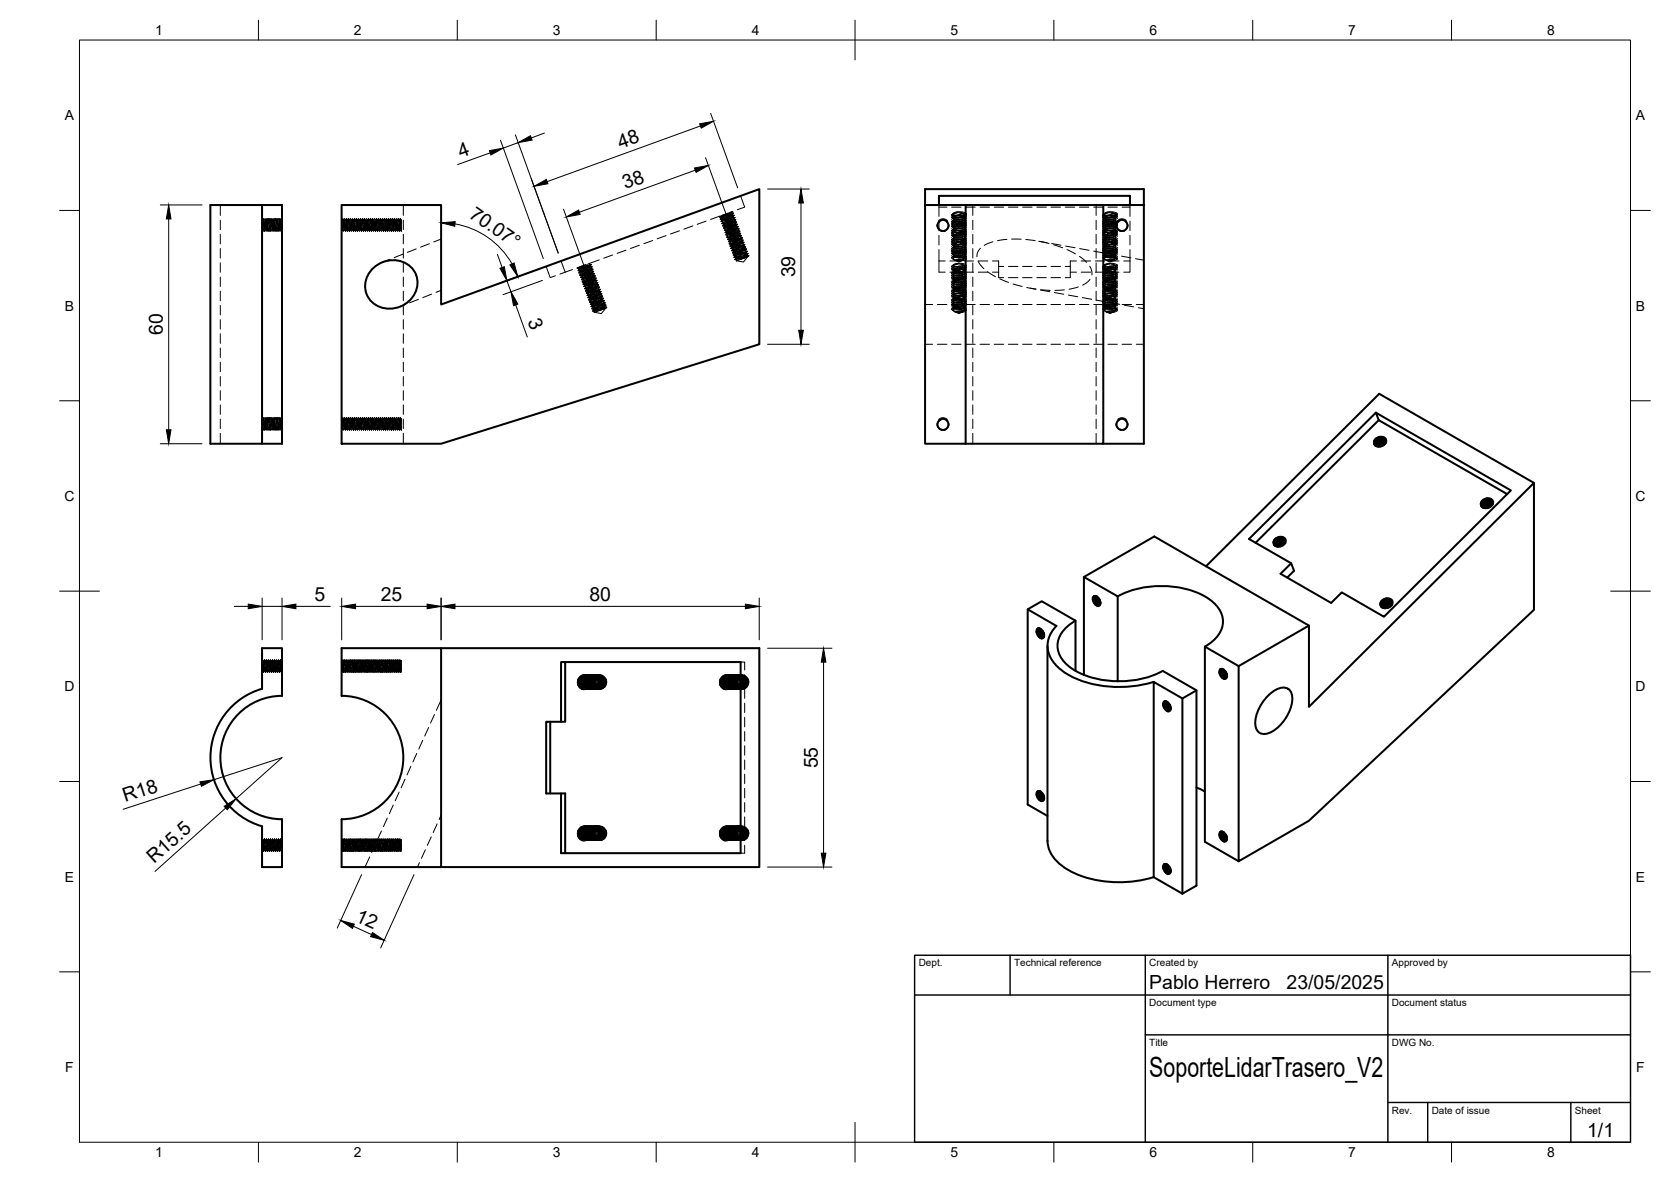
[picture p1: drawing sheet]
<svg xmlns="http://www.w3.org/2000/svg" width="420mm" height="297mm" viewBox="0 0 420 297" stroke-linecap="round" stroke-linejoin="round" font-family="sans-serif">
<defs><g id="words">
<text font-size="7" x="289" y="270.6">SoporteLidarTrasero_V2</text>
<g font-size="4.9">
<text x="115.8" y="39.6" transform="rotate(-20 115.8 39.6)">4</text>
<text x="156" y="37.4" transform="rotate(-20 156 37.4)">48</text>
<text x="157.2" y="47.6" transform="rotate(-20 157.2 47.6)">38</text>
<text x="117.8" y="54.5" transform="rotate(35 117.8 54.5)">70.07°</text>
<text x="199.9" y="69.7" transform="rotate(-90 199.9 69.7)">39</text>
<text x="132.6" y="80.5" transform="rotate(70 132.6 80.5)">3</text>
<text x="41" y="84.2" transform="rotate(-90 41 84.2)">60</text>
<text x="79.1" y="150.9">5</text>
<text x="95.7" y="150.9">25</text>
<text x="148.2" y="150.9">80</text>
<text x="205.6" y="193.1" transform="rotate(-90 205.6 193.1)">55</text>
<text x="31.5" y="201.7" transform="rotate(-18 31.5 201.7)">R18</text>
<text x="38.7" y="217.2" transform="rotate(-42 38.7 217.2)">R15.5</text>
<text x="89.1" y="231.4" transform="rotate(24 89.1 231.4)">12</text>
<text x="289" y="248.5">Pablo Herrero</text>
<text x="323.5" y="248.5">23/05/2025</text>
<text x="399.1" y="285.7">1/1</text>
</g>
<g font-size="3.5">
<text x="39" y="8.8">1</text>
<text x="89" y="8.8">2</text>
<text x="139" y="8.8">3</text>
<text x="189" y="8.8">4</text>
<text x="239" y="8.8">5</text>
<text x="289" y="8.8">6</text>
<text x="339" y="8.8">7</text>
<text x="389" y="8.8">8</text>
<text x="16.3" y="30.2">A</text>
<text x="411.3" y="30.2">A</text>
<text x="16.3" y="78">B</text>
<text x="411.3" y="78">B</text>
<text x="16.2" y="125.9">C</text>
<text x="411.2" y="125.9">C</text>
<text x="16.2" y="173.7">D</text>
<text x="411.2" y="173.7">D</text>
<text x="16.3" y="221.6">E</text>
<text x="411.3" y="221.6">E</text>
<text x="16.4" y="269.4">F</text>
<text x="411.4" y="269.4">F</text>
<text x="39" y="290.8">1</text>
<text x="89" y="290.8">2</text>
<text x="139" y="290.8">3</text>
<text x="189" y="290.8">4</text>
<text x="239" y="290.8">5</text>
<text x="289" y="290.8">6</text>
<text x="339" y="290.8">7</text>
<text x="389" y="290.8">8</text>
</g>
<g font-size="2.5">
<text x="231" y="242.9">Dept.</text>
<text x="255" y="242.9">Technical reference</text>
<text x="289" y="242.9">Created by</text>
<text x="350" y="242.9">Approved by</text>
<text x="289" y="252.8">Document type</text>
<text x="350" y="252.8">Document status</text>
<text x="289" y="262.9">Title</text>
<text x="350" y="262.9">DWG No.</text>
<text x="350" y="279.9">Rev.</text>
<text x="360" y="279.9">Date of issue</text>
<text x="396" y="279.9">Sheet</text>
</g>
</g></defs>
<!-- layer: Hidden -->
<g fill="none" stroke="#000" stroke-width=".25">
<path d="M55.4 51.5v2.6M55.4 55.3v2.4M55.4 58.9v2.4M65.9 58.1l.2-.3 .3 .3M65.9 55.3h.1M66 56.6l-.1 1.5 .1-1.3M66.1 55.5v-.5l.2 1.9M66.1 56.4l-.1-1.1v2.1M66.1 55.6l.1-.6 .1 1.8M66.4 58.1l.2-.3 .3 .3 .3-.3 .2 .3M66.4 55.7l-.2 2.1v-.2M66.4 55.9l-.1-.6-.1 1.7"/>
<path d="M66.5 55.7l-.1 2.4M66.6 56.1l.1 1.7 .1-.6M66.6 55.8l-.2 2.3v-.2M66.7 55.4l.1 2.4M66.7 55.3l.2 2.4M66.7 56.2l-.1 1.6-.1-.7M66.9 55.5l.2 2.2M66.9 56l.1-.7 .1 1.6M67.1 55l-.1 .3-.3-.3-.4 .3-.2-.3-.1 .3M67.1 55h.1M67.2 55.2l-.1-.2-.1 2.1M67.2 55l.3 .3 .1-.3 .2 .3 .4-.3 .3 .3 .1-.3"/>
<path d="M67.2 55.1l-.2 2.1M67.2 56.4l.2 1.7 .1-.7M67.3 56.3l.1 1.8 .1-.6M67.4 58.1h.1M67.4 58.1l.3-.3 .2 .3 .2-.3 .3 .3M67.5 56.4l-.2-1.1-.1 1.2M67.5 55.4v-.1l-.2 2.2M67.6 56.6l.1 1.2 .1-1.2M67.7 56.1l-.1-1.1-.1 1.2M67.8 56l-.2-1v1.3M67.8 55.6l-.2 2.2-.1-.2M67.9 56.1l.2 1.7 .1-.7"/>
<path d="M67.9 55.4l.1-.1 .2 2.2M68 56.4l-.1 1.7-.1-.8M68.1 56.5l-.2 1.6-.1-.9M68.1 55.2v-.2l.2 2.1M68.1 55.4l.1-.4 .1 2M68.2 55.9l.1-.6 .2 1.6M68.4 58.1h.1M68.4 58.1l.2-.3 .3 .3M68.6 55.5l-.2 2.4M68.6 55.9l-.1-.6-.2 1.6M68.6 55.6l-.1 2.4M68.6 55h.1"/>
<path d="M68.7 55l.1 .3 .3-.3M68.7 55.7l.2 2.3M68.7 55.6l.2 2.3M68.9 55.4l-.1-.1-.2 2.2M68.9 56.1l-.2 1.7-.1-.7M68.9 58.1h.1M68.9 58.1l.2-.3 .3 .3M69 55.6l.2 2.2 .1-.2M69.1 55h.1M69.2 55l.1 .3 .3-.3M69.2 55.4l-.1-.4-.1 1.9M69.2 56.6l-.1 1.2-.1-1.2"/>
<path d="M69.2 55.3v-.3l-.2 2M69.3 56.6l.1 1.5 .1-.9M69.3 56.5l.1 1.6 .1-.9M69.3 55.4v-.1l.2 2.2M69.3 56.4l.2-1.1 .1 1.2M69.4 58.1h.1M69.4 58.1l.2-.3 .3 .3M69.5 56l.1-1 .1 1.4M69.6 56.1l.1-1.1 .1 1.3M69.6 55l.2 .3 .3-.3M69.9 58.1h.1M69.9 56l-.1-.7-.1 1.6"/>
<path d="M69.9 55.5l-.2 2.2M69.9 58.1l.2-.3 .3 .3M70 56.2l-.1 1.9-.1-.5M70.1 56.3l-.2 1.8-.1-.6M70.1 56.2l.1 1.6 .1-.7M70.1 55l.2 2.3M70.1 55h.1M70.1 55.1l.1-.1 .1 2.2M70.2 55l.1 .3 .3-.3M70.2 56.1l-.1 1.7-.1-.6M70.4 55.9l.1-.6 .1 1.7M70.4 58.1h.1"/>
<path d="M70.4 55.7l.2 2.1v-.2M70.4 58.1l.2-.3 .3 .3M70.6 55.3l-.2 2.3M70.6 55.4l-.1 2.3M70.6 55h.1M70.7 55l.2 .3M70.7 56.4l.1-1.1v2.1M70.8 55.8l.1 2.3-.2-2.2M70.9 58.1h.1M85.9 55.7l.1-.4 .1 1.8M85.9 55.3h.1M85.9 56l.2 1.8 .1-.6"/>
<path d="M86 55.3l.1-.3 .2 .3 .4-.3 .1 .3M86 56.3l-.1 1.8 .2-1.7M86.1 55.1v-.1l.2 2.2M86.1 55.2l.1-.2 .1 2.1M86.2 56.1l.1-.8 .2 1.5M86.5 55.6v-.3l-.2 2M86.6 55.4l-.2 2.3M86.6 55.5l-.1 2.3M86.7 55.8l.2 2.2M86.8 55.7l.1 2.3M86.8 55.3l.2 .1 .2 2.2M86.8 56.4l-.1 1.4-.1-1"/>
<path d="M86.9 55.3l-.3 2.3M87 56.5l.1 1.3 .1-1.1M87.1 57.8h.1M87.1 57.8l-.2 .3-.3-.3-.2 .3-.3-.3-.2 .3M87.2 55.5l-.1-.5-.1 1.8M87.2 57.8l.2 .3 .2-.3 .3 .3 .3-.3 .2 .3 .2-.3M87.2 55.4v-.4l-.2 1.9M87.3 56.7l.1 1.4 .1-1.1M87.3 55.5l.1-.2 .1 2.1M87.3 56.6l.1 1.5 .1-1M87.5 55.3l-.4-.3-.1 .3M87.5 55.8l.1-.8 .2 1.5"/>
<path d="M87.6 56.1l-.1-.8-.2 1.5M87.6 56l.1-1 .1 1.4M87.7 57l.1-1.7-.1 2.5v-.5M88 56.1l-.1 2-.1-.4M88.1 55.8l.1 2 .1-.4M88.1 56.2l-.2 1.9v-.5M88.1 55l-.3 .3-.2-.3-.1 .3M88.1 55l.4 .3M88.2 55.1l.1 2.4M88.2 55l.1 2.3M88.2 56.2l-.1 1.6-.1-.7M88.4 56.2l.1-.9 .1 1.4"/>
<path d="M88.4 55.5l.2 2.2M88.6 57.8h.1M88.6 55.1l-.1 2.4M88.6 55.2l-.1 2.4M88.7 57.8l.2 .3 .2-.3 .3 .3 .3-.3 .2 .3M88.7 56l.2 2.1v-.4M88.8 55.9l.1 2.2 .1-.2M88.9 56.4l-.1-1.1-.1 1.2M88.9 55.3l-.1 2.4M89.1 56.4l.1 1.4 .1-1M89.2 55.8l-.1-.8-.1 1.6M89.3 55.7l-.1-.7-.2 1.7"/>
<path d="M89.3 55.6l-.2 2.2-.1-.2M89.3 56.9l.1 1.2 .1-1.2M89.4 55.7l.1-.4 .1 1.9M89.4 56.1l.2 1.7 .1-.7M89.5 56.8l-.1 1.3-.1-1.1M89.6 55.6v-.6l.2 1.7M89.6 55.7l.1-.7 .1 1.6M89.7 56l.1-.7 .2 1.6M89.9 58.1h.1M89.9 58.1l.2-.3 .3 .3M90 55.8l-.1 2.3v-.2M90 55.7v-.4l-.2 1.9"/>
<path d="M90.1 56l-.2 2.1v-.3M90.1 55l-.1 .3-.3-.3-.4 .3-.1-.3-.4 .3-.2-.3-.1 .3M90.1 55h.1M90.2 55.3l.1 2.4M90.2 55l.1 .3 .3-.3M90.2 55.2l.2 2.4M90.4 56.3l-.2 1.5-.1-.9M90.4 55.4l-.1-.1-.2 2.2M90.4 58.1h.1M90.5 55.4l.2 2.4M90.6 55l.2 .3 .3-.3M90.7 55.1l-.2 2.2"/>
<path d="M90.7 55l-.2 2.4M90.7 56.6l-.1 1.2-.1-1.2M90.7 57.8l.2 .3 .2-.3 .3 .3M90.7 57.8l-.3 .3M90.7 56.2l.2 1.9 .1-.6M90.8 56.1l.1 2 .1-.5M90.8 55.4v-.1l.2 2.2M91.1 56.3l-.1-1-.2 1.3M91.1 55h.1M91.2 55l.1 .3 .3-.3M91.2 56l-.1-1-.1 1.3M91.3 55.9l-.1-.9-.1 1.4"/>
<path d="M91.4 58.1h.1M91.4 55.8l-.2 2v-.3M91.4 56l-.1-.7-.1 1.6M91.4 58.1l.2-.3 .3 .3M91.5 56.6l-.1 1.5-.1-.9M91.5 56.7l-.1 1.4-.1-1M91.6 55.4v-.4l.2 2M91.6 55.9l.1 1.9 .1-.5M91.6 55.5l.1-.5 .1 1.9M91.6 55h.1M91.7 55l.1 .3 .3-.3M91.7 56.1l-.1 1.7-.1-.6"/>
<path d="M91.9 56.1l.1-.8 .1 1.5M91.9 58.1h.1M91.9 55.7l.2 2.1v-.2M91.9 58.1l.2-.3 .3 .3M92.1 55.6l-.2 2.4M92.1 55.7l-.2 2.3M92.1 55h.1M92.2 55l.1 .3 .3-.3M92.2 55.5l.2 2.4M92.2 56.4l.2-1.1 .1 1.2M92.2 55.4l.2 2.4M92.4 58.1h.1"/>
<path d="M92.4 58.1l.2-.3 .3 .3M92.5 55.3l-.2 2.3M92.6 56.5l.1 1.3 .1-1.1M92.6 55h.1M92.7 55.3l-.1-.3-.1 2.1M92.7 55l.1 .3 .3-.3M92.7 55.2v-.2l-.2 2.2M92.8 56.5l.1 1.6 .1-.8M92.8 56.4l.1 1.7 .1-.7M92.8 55.5l-.2 2.2M92.9 58.1h.1M92.9 55.5l.1-.2 .2 2"/>
<path d="M92.9 58.1l.2-.3 .3 .3M92.9 56.2l.2 1.6 .1-.8M93 56.1l.2-1.1v1.2M93.1 55h.1M93.2 55l.1 .3 .3-.3M93.3 55.8v-.5l.2 1.8M93.3 56.1l-.1-1.1-.1 1.2M93.4 58.1h.1M93.4 58.1l.3-.3 .2 .3 .2-.3 .3 .3 .3-.3 .2 .3M93.5 56.3l-.1 1.8-.1-.7M93.6 56.4l-.2 1.7-.1-.8M93.6 55.8l-.1-.5-.2 1.8"/>
<path d="M93.6 55.1v-.1l.2 2.2M93.6 55.3l.1-.3 .1 2.1M93.6 55h.1M93.7 55l.3 .3 .1-.3 .2 .3 .4-.3 .3 .3 .1-.3M93.9 56.2l-.2 1.6-.1-.8M93.9 55.5l-.1-.2-.1 2M94 55.5l.3 2.2M94.1 55.4l-.2 2.4M94.1 55.5l-.1 2.4M94.2 56.5l-.1 1.3-.1-1.1M94.3 55.7l.1 2.4-.2-2.3M94.3 55.3l.3 2.3"/>
<path d="M94.6 56.4l-.1-1.1-.2 1.2M94.7 55.5l-.1-.5-.1 1.8M94.7 55.4v-.4l-.2 1.9M94.8 56.7l.1 1.4 .1-1M94.8 56.6l.1 1.5 .1-.9M94.9 58.1h.1M94.9 55.7l-.2 2.1v-.2M94.9 56.1l-.1-.8-.1 1.5M95 55.9l.1-.9 .1 1.5M95.1 56.1l.1 1.7 .1-.6M95.1 56l.1-1 .1 1.4M95.1 55h.1"/>
<path d="M95.2 55l.3 .3 .2-.3 .1 .3 .4-.3 .2 .3M95.2 55.9l-.1 1.9-.1-.5M95.4 56l.1-.7 .1 1.6M95.4 55.8l.2 2 .1-.3M95.5 56.1l-.1 2-.1-.4M95.6 56.2l-.2 1.9v-.5M95.7 56.3l.1-1 .2 1.3M95.8 57.3l-.1-2.3 .1 2.4M96 55.4v-.1l-.2 2.2M96.1 55.2l-.2 2.3M96.1 56.6l.1 1.2 .2-1.2M96.1 57.8l-.2 .3-.3-.3-.2 .3-.2-.3-.3 .3"/>
<path d="M96.1 55.3l-.1 2.3M96.2 56l.2 2.1v-.3M96.3 55.9l.1 2.2 .1-.2M96.3 55.4l-.2 2.4M96.3 55.3h.2M96.4 55.4l.1-.1 .2 2.2M96.5 56.3l.1 1.5 .1-.9M96.5 55.3l.1-.3 .2 .3 .4-.3 .3 .3 .2-.3 .2 .3M96.6 57.8h.1M96.6 57.8l-.2 .3-.3-.3M96.7 55.8l-.1-.8-.1 1.6M96.7 57.8l.2 .3 .2-.3 .3 .3 .2-.3"/>
<path d="M96.8 55.6l-.1-.6-.2 1.7M96.8 55.7v-.4l.2 1.9M96.8 56.8l.1 1.3 .1-1.2M97 55.6l.2-.6 .1 1.7M97.1 56l-.1-.7-.2 1.6 .1 1.2 .1-1.3M97.1 55.7l.1-.7 .1 1.6M97.4 56.1l-.2 1.7-.1-.7M97.4 55.7l-.1-.4-.1 1.9M97.5 55.9l-.1 2.2-.1-.2M97.5 55.6l.2 2.2 .1-.2M97.6 56l-.2 2.1v-.3M97.6 57.8h.1"/>
<path d="M97.7 55.3l.1 2.3M97.7 55.2l.2 2.3M97.7 57.8l.2 .3 .2-.3 .3 .3 .3-.3 .2 .3 .2-.3M97.7 56.4l-.1 1.4-.1-1M97.8 55.3h.2M97.9 55.3l.2 2.4M97.9 56.4l.1-1.1 .1 1.2M98.1 55l.2 .3 .4-.3 .1 .3M98.1 55l-.1 .3M98.1 55l-.1 2.3M98.1 55l-.1 2.4M98.2 56.2l.2 1.9v-.6"/>
<path d="M98.3 56.1l.1 2 .1-.4M98.4 55.5l-.2 2.2M98.4 56.2l-.1-.9-.1 1.4M98.6 56.2l.1 1.6 .1-.7 .1 1 .1-1.4M98.7 56l-.1-1-.1 1.4M98.8 55.9l-.1-.9-.1 1.5M98.8 55.8l-.2 2-.1-.4M98.8 55.3l.3-.3 .4 .3M98.9 55.9l.1-.6 .1 1.7M98.9 55.9l.2 1.9 .1-.5M99 56.6l-.1 1.5-.1-.9M99.1 55.4v-.4l.2 1.9"/>
<path d="M99.1 57.8h.1M99.1 55.5l.1-.5 .1 1.8M99.2 57.8l.2 .3 .2-.3 .3 .3 .2-.3 .3 .3 .3-.3 .2 .3M99.2 56.1l.2-.8 .1 1.5M99.5 55.3l.1-.3 .2 .3M99.5 55.5v-.2l-.2 2.1M99.6 55.7l-.2 2.4 .2-2.3M99.7 55.5l.1 2.4M99.7 55.4l.2 2.4M99.8 55.3l-.2 2.3M99.8 56.5l-.1 1.3-.1-1.1M99.9 56.4l.2 1.4 .1-1"/>
<path d="M99.9 55.3l.3 2.3M100.2 55.3l-.1-.3-.1 2.1M100.2 55.1v-.1l-.2 2.2M100.2 56.4l.2 1.7 .1-.8M100.3 56.3l.1 1.8 .1-.7M100.3 55.6l.1-.3 .1 2M100.5 56.1l.1-1.1 .2 1.2M100.6 56.1l-.1-.8-.2 1.5M100.6 55l-.1 .3-.3-.3-.4 .3M100.6 55h.1M100.7 57.1l.1-1.8 .1 2.7-.1-.7M100.7 55l.2 .3v.4"/>
<path d="M100.8 56.1l-.1-1.1-.1 1.2M100.8 57.4l.1 .7M100.9 56l-.2 1.8-.1-.6M100.9 58.1h.1M101.4 51.5v2.6M101.4 55.3v2.4M101.4 58.9v2.4M167.5 59.2l-2.3 .8M170.8 58l-2.2 .8M174.2 56.8l-2.2 .8M177.5 55.6l-2.2 .8M180.9 54.3l-2.2 .8"/>
<path d="M181 54.3l-.1 .2 .5 .2-.3 .4 .4 .2-.2 .3M181.3 55.6v.1M181.3 55.7h.4M181.5 56.2h.1M181.5 56.2l.4 .2M181.7 55.7l-.2 .5M181.9 54.9l-.4 .3 1.9-.5-2 .9M181.9 57.3h.1M181.9 57.3l.4 .1M182 56.4l-.3 .3 .4 .2-.2 .4M182.1 53.9l-1.2 .6 .3-.1M182.1 57.9h.1"/>
<path d="M182.1 57.9l.5 .2M182.3 57.4l-.2 .5M182.4 58.5l.3 .1-.2 .4M182.5 54.8l-1 .5 1.4-.3M182.5 59h.1M182.6 59l.3 .1M182.6 58.1l-.2 .4M182.7 59.6h.1M182.8 59.6l.3 .1-.2 .5M182.8 53.9l-1.5 .7 .7-.2M182.9 59.1l-.2 .4M182.9 56.6l-.7 .4 1.4-.4"/>
<path d="M183 54.4l1.1-.5-1.1 .3-1.9 .8h.2M183 53.6l-1.5 .6M183.3 55.6l-1.4 .7 .8-.2M183.4 56.1l1.4-.4-.8 .4M183.4 53.8l-2 .9M183.5 53.6l-2 .5M183.6 53.4h.3M183.6 54.4l.6-.4-1.6 .4M183.7 55.2l-2.2 1M183.7 53.7l-2.3 .7M183.7 57.4l-1.2 .6 1-.3M183.8 54.3l-2.2 .7"/>
<path d="M183.9 55.8l.9-.2-1.4 .6M183.9 55.5l-1.9 1 .2-.1M183.9 55.7l-2.1 1M184 53.8l-2.2 1M184 54.9l-2.3 .7M184 54.7l.4-.1-1.8 .8M184 53.2v.3l.4 .1M184.1 55.5l-2.3 .7M184.1 56.3l-2 .6 .3-.2M184.1 57.7l1.3-.3-.9 .5M184.2 53.7l.2-.2-2.1 .6M184.2 54l.4 .1"/>
<path d="M184.2 59.1l-1.1 .6 1.2-.3M184.2 54.6l-2.2 .9M184.2 56.1l-2.3 .7M184.2 56.3l-2.2 .9M184.2 54.4l-2.1 .9M184.3 55.2l-2.4 .7M184.3 53.1l-2.3 .8M184.3 56.7l-2.2 .6M184.3 57.3l-1.7 .9 .4-.1M184.4 55.1l.2-.1-2.1 .5M184.4 54.4l.4 .3-.2 .5h.4M184.4 58.3l-1.6 .4 .6-.3"/>
<path d="M184.4 53.6l-.2 .4M184.4 57.3l-2.2 .6M184.5 54.2l.1-.1-2.2 .6M184.5 54.9l-2.2 .9M184.5 56.8l-2.2 .9M184.6 54.1l-.3 .4M184.6 57.9l-2.2 .5M184.6 57.4l.8-.1-1.5 .7M184.7 56.3l-2.2 1M184.7 58.4l-2.1 .6h.1M184.7 54.7l-2.2 .6M184.8 56.3h.2l-1.9 .9"/>
<path d="M184.8 55.4l-2.2 1M184.8 57.3l-2.2 1M184.8 59.1l-1.6 .7 .5-.1M184.8 56.9l.4-.2-2 .5M184.8 59l-2 .6 .1-.1M184.9 58l-2.1 .5M184.9 59.4l1.1-.3-1 .5M185 59.6l-2 .6 .2-.2M185 55.2l-2.3 .7M185 55.3l-.2 .4 .4 .1M185 55.2v.1M185 56.9l-2.3 .6"/>
<path d="M185.1 57.9l-2.2 .9M185.1 55.9l-2.2 1M185.1 55.8l-2.3 .7M185.1 58.1l-2.1 1M185.2 59.9l-1.8 .5 .5-.3M185.2 55.8h.1M185.2 56.4l-2.3 .7M185.2 55.8l-.2 .3 .4 .3-.2 .5M185.2 56.8l.4 .1M185.3 58.7l.5-.3-1.8 .5M185.3 57l-2.3 .6M185.4 56.5l-2.2 .9"/>
<path d="M185.4 58.4l-2.2 .9M185.4 59.1l.6-.1-1.6 .7M185.4 57.6l-2.2 .6M185.5 58l-1.9 1M185.6 58.1l-2.3 .7M185.6 59.8l-2 1M185.6 57l-2.1 .9M185.6 57l-.2 .4 .4 .1M185.6 56.9v.1M185.6 58.9l-2.1 .9M185.7 59.6l-2.2 .6h-.5M185.7 58.7l-2.3 .7"/>
<path d="M185.7 57.5l-2 1M185.8 58.5l-2.3 .7M185.8 57.5h.1M185.8 59.3l-2.3 .7M185.8 57.5l-.2 .3 .4 .3-.2 .5M185.8 58.5l.4 .1M185.9 58.1h.1l-2 .9M185.9 59.4l-2.2 1M185.9 59.9l-2.2 .7M186 58.7h.2l-1.9 .8M186.1 59.3l.3-.1-1.8 .9M186.2 60l-2.2 .9"/>
<path d="M186.2 59.7l-2.2 1M186.2 59.9l.4-.1-1.7 .8M186.2 49.2l1 2.9-1.8 .6M186.2 58.7l-.2 .4 .4 .1M186.2 58.6v.1M186.4 59.2h.1M186.4 59.2l-.2 .3 .4 .3-.2 .3 .5 .3M235.6 56.5l.3 1 .8 .5M236 55.4l.9-.4h.5l.8 .4M236.1 52.1h2M236.1 51.5v2.9M236.1 55.6v2.4"/>
<path d="M236.1 59.1v2.4M236.1 55.7h.1M236.7 58h.1M237.5 58h.1M238.1 55.7h.1M238.6 56.5l-.2 .9-.9 .6M239.3 52.1h2.3M239.3 54.6l.2 .3 .7 .2h1.2M239.3 56.9l.7 .4h1.4M239.3 59.1l.7 .4 1.5 .1M239.3 54v.1M239.3 55.1v.1"/>
<path d="M239.3 55.7v.1M239.3 56.3h.1M239.3 57.4h.1M239.3 58h.1M239.3 58.5v.1M239.3 59.7h.1M239.6 55.4l.9 .2 1.5-.1M239.6 59.9l.8 .2 1.6-.1M239.6 60l.3 .1M239.6 59.4l.3 .1M239.6 58.9l.3 .1M239.6 58.3l.3 .1"/>
<path d="M239.6 55.5l.3 .1M239.6 54.4v-.1a.34 .34 0 0 0-.3 .4 .34 .34 0 0 0 .5 .2l1.3 .1M239.6 58.8a.34 .34 0 0 0-.3 .5 .34 .34 0 0 0 .5 .1l1.3 .1M239.6 56.5l.3 .2M239.6 54.8l.3 .2M239.6 55.4v.1M239.6 55.9v.2M239.6 57.1v.1M239.6 58.7v.2M239.6 59.9v.1M239.8 54.8l1.4-.2 1.2 .3M239.8 55.9l-.2 .2 .4 .3h1.6"/>
<path d="M239.8 58.2l1.3-.2 1.3 .3M239.8 59.3l-.2 .2 .5 .3h1.5M239.8 56.3l1.4-.2 1 .3M239.8 54l-.2 .3 .3 .2h1.7M239.9 59.7l1-.2 1.3 .3M239.9 57.4l-.3 .3 .4 .2h1.6M239.9 56.4l-.3 .2a.33 .33 0 0 0-.3 .4 .33 .33 0 0 0 .5 .2l1.3 .1M239.9 55.9l-.3 .1 .3 .1M239.9 54.2l-.3 .1 .3 .1M239.9 55.3l-.3 .1M239.9 57.6l-.3 .2M239.9 53.6l-.3 .2"/>
<path d="M239.9 54.7l-.3 .1M239.9 58.1l-.3 .2M239.9 58.7l-.3 .1M239.9 59.8l-.3 .1M239.9 54.8l1.2-.1 1.2 .2M240.1 55.9l-.4 .1a.37 .37 0 0 0-.4 .5 .37 .37 0 0 0 .6 .2l.7 .1M240.1 58.2h-.4a.37 .37 0 0 0-.4 .4 .37 .37 0 0 0 .5 .3l.8 .1M240.1 53.6l-.3 .1a.39 .39 0 0 0-.5 .4 .39 .39 0 0 0 .6 .3l.7 .1M240.4 55.2l1.5 .1 .6 .5M240.4 56.3l-.6 .2-.1 .2 1.3 .3M240.4 58.6h1.4l.8 .6M240.4 53.3l1.7 .2 .4 .3 .1 .3"/>
<path d="M240.4 56.4l1.2 .1 1.1 .3M240.4 59.7l-.6 .2-.1 .2 1.3 .3M240.4 57.8l-.7 .2v.3l1.3 .3M240.4 56.7l1.5 .1 .6 .3 .1 .4M240.4 54.5l-.5 .1-.3 .2 .6 .3 .8 .1M240.4 54.2h1.2l1.1 .4M240.5 55.8l-.7 .1a.38 .38 0 0 0-.5 .4 .38 .38 0 0 0 .5 .3l.4 .1M240.5 58.1l-.7 .1a.38 .38 0 0 0-.5 .4 .38 .38 0 0 0 .6 .3l.3 .1M240.5 53.5l-.9 .2a.35 .35 0 0 0-.2 .5 .35 .35 0 0 0 .4 .2h.4M240.8 56.4l1.5 .2 .6 .5M240.8 58.6l1.5 .2 .5 .3 .1 .3M240.8 54.1l1.6 .3 .5 .5"/>
<path d="M241 53.5h-.9l-.5 .4 1.4 .4 1.1-.1 .7-.3M241 55.7l1.4 .4 .1 .4-.3 .3M241 59.8l-1.2 .1a.35 .35 0 0 0-.5 .3 .35 .35 0 0 0 .4 .4M241 56.9h-.9l-.5 .3 .2 .2 .7 .2M241 59.1l1.5 .4v.3l-.3 .3M241 57.5l-1.2 .1a.35 .35 0 0 0-.4 .2 .35 .35 0 0 0 .1 .5h.2M241 58.4l-1.3 .3 .1 .2 .6 .2M241 57.3l1.3 .3 .3 .3-.4 .4 .2-.1M241 55l-1.4 .3 .2 .3 .6 .1M241 53.9l1.3 .3a.39 .39 0 0 1 .2 .4 .39 .39 0 0 1-.3 .3l.2-.1M241 55.3l-1.3 .1a.31 .31 0 0 0-.4 .3 .31 .31 0 0 0 .4 .4M241.3 58.1l1.1 .3a.45 .45 0 0 1 .5 .3 .45 .45 0 0 1-.3 .6"/>
<path d="M241.3 53.6l1.2 .3a.43 .43 0 0 1 .4 .4 .43 .43 0 0 1-.3 .4M241.3 55.9l1.1 .2a.44 .44 0 0 1 .5 .4 .44 .44 0 0 1-.3 .5M241.4 57.5l-1.5 .1-.5 .2v.3M241.4 59.8l-1.6 .1a.37 .37 0 0 0-.4 .1 .37 .37 0 0 0 0 .4M241.4 55.3l-1.6 .1-.5 .2 .1 .2M241.6 54.1l-1.7 .1a.24 .24 0 0 0-.2 .1 .24 .24 0 0 0 .2 .3M241.6 56.4l.7 .2 .3 .3-.2 .3-.8 .3M241.6 57.5h-1.6l-.4 .2 .3 .3M241.6 59.7l.7 .3a.44 .44 0 0 1 .2 .6 .44 .44 0 0 1-.5 .2l-.4 .1M241.6 59h-1.6l-.4 .3 .2 .2M241.6 57.9l.8 .3a.54 .54 0 0 1 0 .6 .54 .54 0 0 1-.6 .2h-.2M241.6 55.6h-1.5l-.5 .3 .2 .2"/>
<path d="M241.6 54.5l.8 .3 .2 .3-.3 .4-.7 .2M241.7 55.9l.8 .2a.51 .51 0 0 1 .4 .6 .51 .51 0 0 1-.6 .4M241.7 58.1l.7 .2a.51 .51 0 0 1 .5 .6 .51 .51 0 0 1-.6 .4v.1M241.7 53.6l.7 .2a.51 .51 0 0 1 .5 .6 .51 .51 0 0 1-.6 .4h-.1M241.9 57.1l-1.4-.1-1 .2M241.9 59.3l-1.4-.1-1 .2M241.9 54.8l-1.2-.1-1.1 .2M242 57.7l-1.4 .2-1-.2 .3 .1M242.1 59.3l.3 .1M242.1 58.8l.3 .1M242.1 55.4l.3 .1M242.1 54.3l.3 .1"/>
<path d="M242.1 56l.3 .1M242.1 56.5l.3 .1M242.1 57.6l.3 .1M242.1 59.9l.3 .1M242.2 57.7l.2 .1a.54 .54 0 0 1 .5 .6 .54 .54 0 0 1-.7 .5l-.4 .1M242.2 60l.3 .1a.5 .5 0 0 1 .4 .6 .5 .5 0 0 1-.6 .4l-.5 .1M242.2 58.6l.3 .3-.1 .4-1.4 .4M242.2 55.3l.3 .3-.1 .3-1.4 .4M242.2 55.5l.2 .1a.52 .52 0 0 1 .5 .6 .52 .52 0 0 1-.6 .4l-.6 .1M242.2 59l-1.2 .3-1.1-.2M242.2 55.6l-1.1 .3-1.2-.2M242.3 57.1l-1.8-.2-.9 .2 .3 .2"/>
<path d="M242.3 59.4l-1.6-.2-1.1 .3M242.3 55.4l-1 .3-1.3-.1M242.3 57.7l-1.2 .2-1.1-.1M242.3 59.9l-1 .3-1.3-.1M242.4 57.1l-1.4 .3-1.2-.1M242.4 53.8l-.3-.1 .5 .4-.2 .3-1.4 .3M242.4 57.2l-.3-.1 .3 .2a.53 .53 0 0 1 0 .6 .53 .53 0 0 1-.6 .1l-.8 .1M242.4 54.3l-.3 .1M242.4 55.4l-.3 .1M242.4 56l-.3 .1M242.4 56.5l-.3 .1M242.4 57.7l-.3 .1"/>
<path d="M242.4 58.8l-.3 .1M242.4 59.3l-.3 .2M242.4 59.9l-.3 .1M242.5 57.8h.1a.5 .5 0 0 1 .3 .6 .5 .5 0 0 1-.6 .4l-.9 .2M242.5 55.6a.51 .51 0 0 1 .4 .6 .51 .51 0 0 1-.7 .3l-.8 .2M242.5 54.6l-.5 .5-1.5 .2M242.6 59.8v-.2l-.3 .4-.7 .2h-1.2M242.6 56.4v-.2l-.3 .4-.8 .2h-1.1M242.6 58l-.5 .5-1.7 .2h1.2l1.1 .4M242.6 54.5v.2M242.6 55.1v.1M242.6 55.7v.1"/>
<path d="M242.6 56.8v.1M242.6 57.9v.2M242.6 58.5v.1M242.6 59v.2M242.8 55.7l-.9 .4-1.4 .1M242.8 57.9l-.9 .4-1.4 .1M242.8 53.6l-.7-.3-.9-.1a1.72 1.72 0 0 0-1.6 .6l.5 .3M242.8 53.6a.86 .86 0 0 1-1.1 .8M242.8 53.6a1.19 1.19 0 0 1-1.3 .8l-.1 .1M242.8 52.1h2.4M242.9 55.4l-.5 .6-1.5 .2M242.9 57.6l-.1 .3-.4 .3-1.5 .3"/>
<path d="M242.9 60l-.5 .5-1.5 .2M242.9 53.7v.1M242.9 54.3h.1M242.9 55.4v.1M242.9 56h.1M242.9 56.5v.1M242.9 57.1v.1M242.9 57.7h.1M242.9 58.2v.1M242.9 58.8v.1M242.9 59.4h.1M244.6 51.5v2.6"/>
<path d="M244.6 55.3v2.4M244.6 58.9v2.4M246.4 52.1h2.4M250 52.1h2.4M253.6 52.1h2.3M257.1 52.1h2.4M260.7 52.1h2.4M264.3 52.1h2.4M267.8 52.1h2.4M271.4 52.1h2.4M275 52.1h2.4M275.6 51.5v2.6"/>
<path d="M275.6 55.3v2.4M275.6 58.9v2.4M277.3 54v.1M277.3 54.6h.1M277.3 55.1v.1M277.3 55.7v.1M277.3 56.3h.1M277.3 56.8v.1M277.3 57.4h.1M277.3 58h.1M277.3 58.5v.1M277.3 59.1h.1"/>
<path d="M277.3 59.7h.1M277.3 56.8l.2 .3 .5 .2h1.5M277.3 59.1l.2 .3 .5 .1 1.5 .1M277.3 54.6l.2 .3 .5 .1 1.4 .1M277.6 55.4l.9 .2 1.5-.1M277.6 54.8l1.5-.1 1.2 .2M277.6 59.4l1.3-.2 1.4 .2M277.6 60l.3 .1M277.6 59.4l.3 .1M277.6 58.9l.3 .1M277.6 58.3l.3 .1M277.6 56.6l.3 .1"/>
<path d="M277.6 55.5l.3 .1M277.6 54.9l.3 .1M277.6 58.8a.34 .34 0 0 0-.3 .4 .34 .34 0 0 0 .5 .2l1.3 .1M277.6 54.4a.27 .27 0 0 0-.3 .3 .27 .27 0 0 0 .4 .2l1.4 .1M277.6 56.5a.33 .33 0 0 0-.3 .4 .33 .33 0 0 0 .5 .3l1.3 .1M277.6 53.7v.1M277.6 54.8v.2M277.6 55.4v.1M277.6 55.9v.2M277.6 56.5v.1M277.6 57.1v.1M277.6 57.6v.2"/>
<path d="M277.6 58.2v.1M277.6 58.7v.2M277.6 59.3v.2M277.6 59.9v.1M277.8 54.8l1.4-.2 1.2 .3M277.8 55.9a.32 .32 0 0 0 0 .5 .32 .32 0 0 0 .4 0h1.5M277.8 58.2l1.3-.2 1.3 .3M277.8 59.3l-.1 .3 .4 .2h1.5M277.9 57.4l-.3 .2 .3 .2 1.9 .1 .7 .3 .1 .4-1 .4-1.6 .1-.4 .2 .2 .2M277.9 56.3l1.3-.2 1 .3M277.9 54l-.3 .3 .3 .2h1.7M277.9 59.7l1-.2 1.3 .3"/>
<path d="M277.9 59.8l-.3 .1 .8 .2 1.6-.1M277.9 55.9l-.3 .1 .3 .1M277.9 54.2l-.3 .1 .3 .1M277.9 53.6l-.3 .1M277.9 55.3l-.3 .1M277.9 56.4l-.3 .1M277.9 57.6l-.3 .1M277.9 58.1l-.3 .1M277.9 58.7l-.3 .1M278.1 58.2h-.3a.38 .38 0 0 0-.5 .4 .38 .38 0 0 0 .5 .3l.8 .1M278.1 53.6l-.4 .1a.36 .36 0 0 0-.4 .4 .36 .36 0 0 0 .5 .3l.8 .1M278.1 55.9l-.4 .1a.37 .37 0 0 0-.4 .4 .37 .37 0 0 0 .6 .3l.7 .1"/>
<path d="M278.4 55.2l1.4 .1 .8 .5M278.4 56.3l-.7 .2v.2l1.4 .3M278.4 58.7h1.2l1.1 .4M278.4 58.6l1.5 .1 .7 .5M278.4 59.7l-.7 .2v.2l.4 .2 .9 .1M278.4 56.7l1.6 .1 .6 .5M278.4 54.5l-.8 .3 .6 .3 .8 .1M278.4 53.3l1.5 .2 .5 .2 .2 .3M278.4 54.2h1.2l1.1 .4M278.4 56.4l1.3 .1 1 .3M278.4 57.8l-.6 .2-.1 .3 1.3 .3M278.5 55.8l-.7 .1a.38 .38 0 0 0-.5 .4 .38 .38 0 0 0 .5 .3l.4 .1"/>
<path d="M278.5 58.1l-.8 .1a.36 .36 0 0 0-.4 .5 .36 .36 0 0 0 .6 .2l.3 .1M278.5 53.5l-.8 .2a.37 .37 0 0 0-.4 .4 .37 .37 0 0 0 .6 .3h.3M278.6 52.1h2.3M278.8 58.6l1.5 .2 .6 .6M278.8 54.1l1.6 .3 .5 .5M278.8 56.4l1.5 .2 .6 .5M279 53.5h-.9l-.5 .3 .4 .3 1.1 .2 1-.1 .7-.3M279 55.7l1.4 .4 .2 .4-.4 .3M279 56.9l-1.3 .2v.3l.8 .2M279 59.8l-1.2 .1a.35 .35 0 0 0-.5 .3 .35 .35 0 0 0 .4 .4M279 59.1l1.4 .4 .2 .3-.4 .3M279 55l-1.3 .3v.2l.7 .2"/>
<path d="M279 53.9l1.3 .3a.39 .39 0 0 1 .3 .4 .39 .39 0 0 1-.4 .3l.2-.1M279 55.3l-1.2 .1a.34 .34 0 0 0-.5 .2 .34 .34 0 0 0 .4 .5M279 57.5l-1.3 .2a.32 .32 0 0 0-.4 .3 .32 .32 0 0 0 .4 .3M279 58.4l-1.3 .3v.2l.7 .2M279 57.3l1.3 .3 .3 .4-.4 .3 .2-.1M279.3 58.1l1.2 .3a.45 .45 0 0 1 .4 .4 .45 .45 0 0 1-.3 .5M279.3 55.9l1.2 .2a.44 .44 0 0 1 .4 .4 .44 .44 0 0 1-.3 .5M279.3 53.6l1.1 .2a.47 .47 0 0 1 .5 .4 .47 .47 0 0 1-.3 .5M279.4 59.8l-1.7 .1-.3 .2v.3M279.4 55.3h-1.6l-.4 .2v.3M279.4 57.5l-1.6 .1a.37 .37 0 0 0-.4 .5M279.6 54.1h-1.5l-.4 .2 .2 .3"/>
<path d="M279.6 56.4l.8 .2 .2 .3-.3 .4-.6 .2M279.6 57.5h-1.6l-.3 .2 .2 .3M279.6 59.7l1 .5-.3 .4-.7 .3M279.6 55.6h-1.5l-.4 .3 .1 .2M279.6 54.5l.8 .3 .2 .4-1 .5M279.7 55.9l.8 .2a.52 .52 0 0 1 .4 .6 .52 .52 0 0 1-.7 .4M279.7 58.1l.8 .2a.52 .52 0 0 1 .4 .7 .52 .52 0 0 1-.6 .4M279.7 53.6l.7 .2a.53 .53 0 0 1 .5 .6 .53 .53 0 0 1-.7 .4M279.9 59.3l-1.4-.1-1 .2M279.9 54.8l-1.2-.1-1.1 .2M279.9 57.1l-1.4-.1-.9 .2M280 57.7l-1.4 .2-1-.2 .3 .1"/>
<path d="M280.1 57.6l.3 .1M280.1 54.3l.3 .1M280.1 55.4l.3 .1M280.1 56l.3 .1M280.1 56.5l.3 .1M280.1 58.8l.3 .1M280.1 59.3l.3 .1M280.1 59.9l.3 .1M280.2 60l.4 .2a.53 .53 0 0 1 .2 .6 .53 .53 0 0 1-.6 .3l-.4 .1M280.2 55.3l.4 .3-.1 .3-1.5 .4M280.2 57.7l.2 .1a.54 .54 0 0 1 .5 .6 .54 .54 0 0 1-.7 .5l-.4 .1M280.2 58.6l.4 .4-.2 .3-1.4 .4"/>
<path d="M280.2 55.5l.3 .1a.52 .52 0 0 1 .4 .6 .52 .52 0 0 1-.6 .4l-.5 .1M280.2 55.6l-1.1 .3-1.2-.2M280.2 59l-1.2 .3-1.1-.2M280.3 57.1l-1.1-.2-1.6 .2 .3 .2M280.3 55.4l-1 .3-1.3-.1M280.3 57.7l-1.2 .2-1.1-.1M280.4 59.9l-1.1 .3-1.3-.1M280.4 57.1l-1.4 .3-1.2-.1M280.4 53.8l-.3-.1 .5 .3-.2 .4-1.3 .3M280.4 57.2l-.3-.1 .5 .3-.3 .5-1.2 .2M280.4 54.3l-.3 .1M280.4 55.4l-.3 .1"/>
<path d="M280.4 56l-.3 .1M280.4 56.5l-.3 .1M280.4 57.7l-.3 .1M280.4 58.8l-.3 .1M280.4 59.3l-.3 .2M280.4 59.9l-.3 .1M280.5 55.6a.49 .49 0 0 1 .4 .6 .49 .49 0 0 1-.6 .3l-.9 .2M280.5 57.8a.51 .51 0 0 1 .4 .6 .51 .51 0 0 1-.6 .4l-.9 .2M280.6 56.5l.2 .8 .9 .7M280.6 59.6l-.7 .5-1.5 .1M280.6 56.2l-.6 .5-1.6 .1M280.6 54.6l-.1 .3-.5 .3-1.5 .1"/>
<path d="M280.6 58l-.1 .3-.5 .2-1.6 .2M280.6 54v.1M280.6 54.5v.2M280.6 55.1v.1M280.6 55.7v.1M280.6 56.2v.2M280.6 56.8v.1M280.6 57.3v.2M280.6 57.9v.2M280.6 58.5v.1M280.6 59v.2M280.6 59.6v.2"/>
<path d="M280.8 55.7l-1 .4-1.3 .1M280.8 57.9l-.9 .4-1.4 .1M280.8 53.6l-.8-.3-.9-.1a1.77 1.77 0 0 0-1.5 .6l.6 .3M280.8 53.6a.83 .83 0 0 1-1.1 .8M280.8 53.6a1.12 1.12 0 0 1-1.2 .8l-.2 .1M280.9 55.4l-.2 .4-.5 .2-1.3 .2M280.9 57.6l-.1 .4-.4 .2-1.5 .3M280.9 60l-.5 .5-1.5 .2M280.9 53.7v.1M280.9 54.3h.1M280.9 55.4v.1M280.9 56h.1"/>
<path d="M280.9 56.5v.1M280.9 57.1v.1M280.9 57.7h.1M280.9 58.2v.1M280.9 58.8v.1M280.9 59.4h.1M281.1 55.4l.8-.4 .7 .1 .6 .3M281.2 55.7h.1M281.7 58h.1M282.1 52.1h2M282.5 58h.1M283.1 55.7h.1"/>
<path d="M283.7 56.5l-.3 .9-.9 .6M284.1 51.5v2.9M284.1 55.6v2.4M284.1 59.1v2.4M55.4 62.5v2.4M55.4 66v2.4M55.4 69.6v2.4M55.4 73.2v2.4M55.4 76.8v2.3M98 65.2l-1.8 .7M101.3 63.9l-2.2 .8M101.4 62.5v2.4"/>
<path d="M101.4 66v2.4M101.4 69.6v2.4M101.4 73.2v2.4M101.4 76.8v2.3M101.9 76.5l-1.3 .6M104.6 62.6l-2.2 .8M105.2 75.2l-2.2 .9M108 61.2l-2.3 .9M108.5 73.9l-2.2 .9M110.9 60.1l-1.8 .7M110.9 73l-1.3 .5M137.3 67l1 2.8 1.4-.5"/>
<path d="M141.1 65.6l1 2.8M142.1 68.4l-1.3 .5M144 67.7l-1.9 .7M145.3 67.3l-.1 .2 .4 .2M145.4 68h.1M145.4 68.1h.4M145.6 68.6h.1M145.6 68.6l.4 .1-.2 .4M145.6 67.7l-.2 .3M145.8 68.1l-.2 .4M145.8 69.1l.4 .1-.2 .5M146 69.7h.1"/>
<path d="M146 69.7l.4 .1M146.2 67.9l-.4 .2 1.8-.5-1.9 1M146.2 70.3l.4 .1-.2 .5M146.4 66.9l-1.2 .5h.2M146.4 69.8l-.2 .4M146.4 70.9l.4 .2M146.6 71.4h.1M146.6 71.4l.4 .1M146.7 67.8l-.9 .5 1.3-.3M146.8 72l.4 .1M146.9 71.1l-.3 .3M147 71.5l-.2 .4"/>
<path d="M147.1 66.8l-1.5 .7 .6-.1M147.2 72.1l-.2 .5 .4 .2M147.2 72.4l-.2 .2 2.1-.6-1.6 .8 .5-.1M147.2 69.6l-.8 .4 1.5-.4M147.2 66.5l-1.4 .7M147.3 66.5l-2.2 .8M147.4 67.1l-2 .9h.2M147.4 67.1l1-.3-1.2 .6M147.4 73.6v.1M147.4 73.7l.4 .1M147.5 72.8l-.3 .3 .4 .1M147.6 68.6l-1.4 .6 .8-.1"/>
<path d="M147.6 73.2l-.2 .4M147.6 69.1l1.5-.4-.8 .4M147.7 66.7l-2 1M147.7 66.5l-1.9 .6M147.8 73.8l-.2 .5 .5 .2M147.8 66.3h.4M147.8 67.3l.7-.3-1.6 .4M147.9 68.2l-2.1 .9M148 66.7l-2.3 .7M148 70.3l-1.2 .6 1-.2M148.1 74.5l-.3 .3 .5 .2-.3 .3 .5 .3M148.1 67.3l-2.3 .7"/>
<path d="M148.1 68.7l.9-.2-1.3 .7M148.1 68.5l-1.9 .9h.3M148.2 66.8l-2.2 .9M148.2 68.7l-2.2 .9M148.3 67.9l-2.3 .6M148.3 66.4l.3 .1M148.3 67.6l.4-.1-1.8 .9M148.3 66.2v.2M148.4 68.5l-2.3 .6M148.4 69.3l-2 .5 .2-.2M148.4 70.7l1.3-.3-.9 .4M148.5 66.6l.2-.1-2.1 .6"/>
<path d="M148.5 76.5l.3 .1-.1 .5h.3l-.2 .5 .5 .3M148.5 72.1l-1.1 .5 1.1-.2M148.5 67.5l-2.2 1M148.5 69l-2.3 .7M148.5 69.2l-2.2 1M148.5 75.6l-.3 .3 .5 .3M148.5 67.3l-2.2 .9M148.5 68.2l-2.3 .6M148.6 69.6l-2.3 .7M148.6 70.2l-1.8 .9 .5-.1M148.6 68.1l.2-.1-2.1 .5M148.7 71.2l-1.7 .5 .7-.4"/>
<path d="M148.7 66.6l-.3 .3 .4 .1-.1 .5 .4 .1M148.7 66.5h.1M148.7 76.1l-.3 .4M148.7 70.2l-2.3 .7M148.7 67.1l.1-.1-2.1 .7M148.8 67.8l-2.2 1M148.8 69.8l-2.2 .9M148.8 70.8l-2.2 .6M148.9 68.1l.3 .1M148.9 70.4l.7-.2-1.4 .7M148.9 73.9l-.9 .4 1.3-.3M148.9 69.3l-2.1 .9"/>
<path d="M149 71.4l-2.2 .6 .1-.1M149 67.7l-2.2 .5M149 69.3l.3-.1-1.9 .9M149.1 68.4l-2.2 .9M149.1 70.3l-2.2 .9M149.1 67.6v.1M149.1 78.2l.4 .1M149.1 67.7l-.2 .4M149.1 69.9l.3-.3-1.9 .6M149.2 70.9l-2.1 .5M149.2 72.3l1.1-.2-1.1 .5M149.2 72.6l-2 .5 .3-.1"/>
<path d="M149.2 68.2l-2.3 .6M149.3 68.2l-.2 .5 .4 .1-.3 .3 .5 .2M149.3 68.2h.1M149.3 69.8l-2.3 .7M149.3 77.8l-.2 .4M149.3 70.8l-2.1 .9M149.4 68.9l-2.2 .9M149.4 73.2l-2 .5 .4-.2M149.4 68.8l-2.3 .6M149.4 75.6l-.8 .4 1.5-.4M149.4 71l-2.2 1M149.4 72.9l-1.7 .4 .4-.2"/>
<path d="M149.5 73.8l-1.9 .5 .4-.3M149.5 76.7l-.8 .4 1.4-.4M149.5 69.3l-2.3 .7M149.5 73.8l-1.4 .7 .7-.2M149.5 78.4h.4M149.6 71.6l.5-.3-1.8 .5M149.6 74.3l-1.8 .5 .5-.2M149.6 69.9l-2.3 .7M149.6 69.4l-2.2 1M149.6 71.3l-2.2 1M149.6 70.2l.5 .2-.2 .5M149.7 69.3h.1"/>
<path d="M149.7 72l.5-.1-1.6 .8M149.7 69.4l-.2 .4 .4 .1M149.7 74.9l-1.7 .5 .6-.3M149.7 70.5l-2.3 .7M149.7 77.2l-.8 .4 1.3-.3M149.8 70.9l-2 1M149.8 75.1l1.5-.4-.8 .4M149.8 75.5l-1.5 .5 .6-.4M149.8 71.1l-2.2 .7M149.9 72.8l-2 1M149.9 69.9l-2.2 1M149.9 70.9l.4 .1-.2 .5 .4 .1"/>
<path d="M149.9 69.9l-.3 .3M149.9 69.9h.1M149.9 71.9l-2.2 .9M149.9 72.6l-2.3 .6M149.9 74l1-.2-1.2 .5M150 76.1l-1.5 .4 .7-.4M150 71.7l-2.3 .7M150 70.5l-2 .9M150 75.5l-1.3 .7 .9-.2M150 73.4l.7-.4-1.6 .4M150 77.7l-.9 .5 1.2-.3M150.1 71.5l-2.3 .6"/>
<path d="M150.1 72.3l-2.3 .6M150.1 71.1l.2-.1-2 1M150.2 72.4l-2.2 .9M150.2 72.8l-2.3 .7M150.2 74.5l-1.9 .5 .3-.2M150.2 71.7l.3-.1-1.9 .9M150.3 73.4l-2.2 .7M150.3 74.5l-1.9 .9h.3M150.4 72.2h.3l-1.8 .8M150.5 73.7l.4-.1-1.8 .8M150.5 74l-2.3 .7M150.5 72.9l-2.2 1"/>
<path d="M150.5 72.7l-2.2 1M150.5 77.3l-1.2 .6 1-.3M150.5 72.8l.4-.1-1.8 .8M150.5 71.6l-.3 .3 .5 .3-.2 .3 .4 .2-.2 .5M150.5 71.6h.1M150.6 74.6l-2.3 .7M150.6 76.7l1.3-.3-.9 .5M150.6 73.4l.5-.1-1.7 .8M150.6 73.3l.1-.1-2.2 .6M150.7 65.3l-2.3 .8M150.7 75.2l-2.3 .7M150.7 75.6l.8-.2-1.3 .7"/>
<path d="M150.7 73.2h.4M150.7 74.2l-2.3 .7M150.7 74l.6-.1-1.6 .7M150.7 73.5l-2.1 .9M150.8 76.3l-1.8 .8h.4M150.8 75.8l-2.3 .7M150.9 77.3l-1.7 .4 .7-.3M150.9 74.6l.6-.2-1.5 .7M150.9 76.4l-2.2 .6M150.9 74.5l-2.1 .9M151 76.2l-2.1 .5 .2-.1M151 75.2l.7-.2-1.4 .7"/>
<path d="M151 74l-2.2 .9M151.1 77l-2.2 .5M151.1 75l.2-.1-2 .5M151.1 75.8l.8-.2-1.3 .6M151.1 73.3l-.2 .3 .4 .3-.2 .3 .4 .2-.2 .5M151.1 73.3h.1M151.2 77.6l-2.1 .6 .1-.1M151.2 76.4l.9-.3-1.3 .6M151.2 75.3h.3l-1.9 .9M151.3 74.5l-2.2 .9M151.3 74.9h.4M151.3 76.9l1-.2-1.2 .6"/>
<path d="M151.4 76.2l-2.2 1M151.5 77.5l1-.3-1.1 .6M151.5 77.3l.6-.2-1.5 .8M151.5 75.9l-2.3 .6M151.6 76.8l.3-.2-1.8 .5M151.6 75l-2.2 1M151.7 74.9l-.2 .5 .4 .1-.2 .5 .4 .1M151.9 75.6l-2.2 .9M151.9 77.6l-1.9 .6M152 77l-2 .9M152.1 77l.4 .2-.1 .2-3 1.1v-.2M152.1 76.1l-2.1 .9"/>
<path d="M152.1 76.1l-.2 .5 .4 .1-.2 .3M152.2 76.7l-1.9 .9M152.3 77.5l-1.1 1.3-1.7-.3M152.3 77.2h.2l-1.9 .9M154 64.1l-2.2 .8M157.4 62.9l-2.2 .8M160.8 61.6l-2.3 .8M164.1 60.4l-2.2 .8M183.1 60.7l.5 .1M183.3 60.2l.1 .2M183.4 60.4l-.2 .3M183.5 60.8l-.1 .5 .3 .1-.1 .5 .4 .2"/>
<path d="M183.8 62.4l.3 .1-.1 .5 .4 .2M184 62.1l-.2 .3M184.4 64.1h.1M184.4 64.1l.4 .1M184.4 63.2l-.2 .3 .4 .3M184.6 63.8l-.2 .3M184.7 60.9l-1 .5 1.3-.3M184.8 64.2l-.2 .5 .4 .2M185 64.9l-.2 .3 .4 .3M185.1 60.2l-1.9 .5 .3-.2M185.1 62.7l-.7 .4 1.4-.4M185.2 60.8l-1.8 .5 .4-.2"/>
<path d="M185.2 63.7l-.8 .4 1.4-.4M185.3 60.8l-1.5 .7 .7-.1M185.3 61.4l-1.7 .5 .5-.3M185.4 62l-1.6 .4 .5-.3M185.5 64.2l-.9 .5 1.3-.4M185.6 62.1l1.4-.3-.8 .4M185.6 62.6l-1.6 .4 .6-.3M185.7 61l.9-.2-1.2 .6M185.7 63.1l-1.5 .4 .7-.3M185.7 62.6l-1.3 .6 .9-.2M185.8 60.4l.6-.3-1.6 .4M185.8 64.8l-1 .4 1.3-.3"/>
<path d="M185.9 61.6l-1.9 .5 .3-.2M186.1 61.6l-2 .9h.3M186.1 60.5l-2.3 .7M186.2 61.1l-2.3 .7M186.2 60.7l.4-.1-1.8 .9M186.2 64.3l-1.2 .6 1.1-.2M186.3 61.7l-2.3 .6M186.3 63.8l1.3-.3-.9 .4M186.3 60.5l.5-.1-1.6 .7M186.4 60.3l-2.1 .5M186.4 62.3l-2.3 .6M186.4 62.7l.9-.2-1.4 .7"/>
<path d="M186.5 61.3l-2.4 .6M186.5 61.1l.5-.2-1.6 .8M186.5 60.5l-2.2 1M186.5 63.4l-1.7 .8 .4-.1M186.5 62.9l-2.2 .6M186.6 64.3l-1.6 .5 .6-.4M186.6 61.6l.7-.1-1.6 .7M186.7 61.5l-2.2 1M186.7 63.4l-2.3 .7M186.7 63.2l-2.1 .6 .2-.1M186.7 62.2l.8-.2-1.5 .7M186.8 61l-2.2 1"/>
<path d="M186.8 64l-2.2 .6M186.8 62.1l.3-.2-2.1 .6M186.8 62.8l.9-.2-1.4 .7M186.8 60.4l-.2 .2 .4 .3-.1 .5h.3l-.2 .5 .5 .1-.2 .5 .4 .1-.3 .3 .5 .2M186.9 64.6l-2.1 .6 .1-.1M186.9 63.4l1-.2-1.3 .6M187 62.4l.2-.1-1.9 1M187 61.6l-2.1 .9M187.1 64l1-.3-1.2 .6M187.1 63.3l-2.1 .9M187.2 64.6l1.1-.3-1.2 .5M187.2 64.3l.7-.1-1.5 .7"/>
<path d="M187.2 62.9l-2.3 .7M187.3 63.8l.4-.2-1.9 .5M187.3 62.1l-2.2 .9M187.6 62.6l-2.2 1M187.7 64.7l-2 .5M187.7 63.6l.3 .1M187.7 64l-1.9 1M187.8 63.1l-2.1 1M187.9 63.1l-.2 .5M187.9 63.7l-1.9 .9M188 64.5l-1.1 1.4-1.6-.4M188.1 63.7l-.3 .3 .5 .2-.2 .3-3 1.1 .5-.2"/>
<path d="M188.1 64.3l.2-.1-2 1M232.6 76.5h1.9M235.7 76.5h2.4M236.1 65.6h1.6M236.1 62.7v5.7h1.6M238.8 65.6h2.4M238.8 68.4h2.4M239.3 76.5h2.3M239.3 67.6l.8 .4h1.3M239.3 69.8l.8 .5h1.3M239.3 72.1l.2 .2 .7 .2h1.3M239.3 74.3l.7 .4 1.5 .1"/>
<path d="M239.3 76.5l.2 .3 .5 .2h1.5M239.3 61.4l.8 .4h1.4M239.3 63.7l.8 .4h1.4M239.3 60.2v.1M239.3 60.8h.1M239.3 61.9v.1M239.3 62.5h.1M239.3 63v.1M239.3 64.2h.1M239.3 64.7v.1M239.3 67h.1M239.3 68.1h.1"/>
<path d="M239.3 68.7h.1M239.3 69.2v.1M239.3 70.3v.1M239.3 70.9v.1M239.3 71.5h.1M239.3 72.6v.1M239.3 73.2h.1M239.3 73.7v.1M239.3 74.9h.1M239.3 75.4v.1M239.3 76h.1M239.3 76.5v.1"/>
<path d="M239.3 77.1v.1M239.3 77.7h.1M239.6 74a.33 .33 0 0 0-.3 .5 .33 .33 0 0 0 .5 .1l1.2 .1-1.3 .3 .1 .3 .6 .1M239.6 68.4l1 .2 1.4-.2M239.6 61.1a.33 .33 0 0 0-.3 .4 .33 .33 0 0 0 .5 .2l1.2 .1h-.8l-.6 .3 .2 .2 .6 .2M239.6 63.3a.34 .34 0 0 0-.2 .5 .34 .34 0 0 0 .4 .2l1.3 .1M239.6 76.9l.3 .1M239.6 76.3l.3 .1M239.6 75.7l.3 .2M239.6 75.2l.3 .1M239.6 74.6l.3 .1M239.6 74.1l.3 .1"/>
<path d="M239.6 73.5l.3 .1M239.6 72.9l.3 .2M239.6 72.4l.3 .1M239.6 71.8l.3 .1M239.6 70.1l.3 .1M239.6 68.4l.3 .1M239.6 64.5l.3 .1M239.6 63.9l.3 .1M239.6 63.4l.3 .1M239.6 62.8l.3 .1M239.6 62.2l.3 .1M239.6 61.7l.3 .1"/>
<path d="M239.6 61.1l.3 .1M239.6 60.5l.3 .1M239.6 69.6v-.1a.33 .33 0 0 0-.3 .4 .33 .33 0 0 0 .5 .2l1.3 .2M239.6 71.7a.35 .35 0 0 0-.3 .5 .35 .35 0 0 0 .5 .2l1.3 .1M239.6 77.9l.3 .2M239.6 67.2l.3 .2M239.6 64.9l.3 .3M239.6 60.4v.2M239.6 61v.2M239.6 62.1v.2M239.6 62.7v.2M239.6 63.3v.1"/>
<path d="M239.6 63.8v.2M239.6 64.4v.1M239.6 67.8v.1M239.6 68.3v.2M239.6 71.1v.2M239.6 71.7v.1M239.6 72.8v.2M239.6 74v.1M239.6 74.5v.2M239.6 75.1v.1M239.6 76.2v.2M239.6 76.8v.1"/>
<path d="M239.6 77.3v.2M239.8 67.7l1.4-.2 1.2 .4M239.8 68.9l-.2 .2 .3 .2h1.7M239.8 71.1l1.4-.2 1.2 .4M239.8 72.2l-.2 .3 .4 .2h1.6M239.8 74.5l1.2-.2 1.4 .3M239.8 61.5l1.4-.1 1.2 .3M239.8 69.2l1.2-.1 1.2 .2M239.8 67l-.1 .3 .4 .2h1.5M239.8 75.6l-.2 .3 .5 .2h1.5M239.8 62.7l-.2 .2 .6 .3 1.4-.1M239.9 72.6l1.2-.1 1.1 .2"/>
<path d="M239.9 70.4l-.3 .2 .3 .2 1.7 .1M239.9 67.1l-.3 .1a.34 .34 0 0 0-.3 .4 .34 .34 0 0 0 .5 .3l1.3 .1M239.9 72.8l-.3 .1 .9 .2 1.5-.2M239.9 75l-.3 .1 1.2 .2 1.2-.1M239.9 76.1l-.3 .2a.34 .34 0 0 0-.2 .4 .34 .34 0 0 0 .4 .2l1.3 .1M239.9 62.1l-.3 .1 1 .2 1.4-.1M239.9 64.3l-.3 .2 1.1 .2 1.3-.2M239.9 71.1l-.3 .1 .3 .2M239.9 69.4l-.3 .1 .3 .2M239.9 68.8l-.3 .2 .3 .1M239.9 67.7l-.3 .1 .3 .2M239.9 71.6l-.3 .1"/>
<path d="M239.9 73.3l-.3 .2M239.9 73.9l-.3 .1M239.9 75.6l-.3 .2M239.9 77.3l-.3 .1M239.9 66.6l-.3 .2M239.9 68.2l-.3 .2M239.9 70.5l-.3 .2M239.9 74.5l-.3 .1M239.9 76.7l-.3 .1M239.9 60.9l-.3 .2M239.9 62.6l-.3 .1M239.9 63.2l-.3 .1"/>
<path d="M239.9 60.4l-.3 .1M239.9 63.8l-.3 .1M239.9 77.1l-.2 .1a.33 .33 0 0 0 .1 .4 .33 .33 0 0 0 .4 0h1.4M239.9 76l1.2-.2 1.1 .3M239.9 73.7l-.3 .3 .4 .2 1.6 .1M239.9 74.5l1.4-.1 1 .2M239.9 76.7l1.1-.1 1.2 .2M239.9 64.2l-.2 .1a.32 .32 0 0 0 .1 .4 .32 .32 0 0 0 .4 0h1.4M239.9 63l1.1-.1 1.2 .2M239.9 60.8l-.2 .3 .4 .2h1.5M239.9 63.8l.9-.1 1.4 .2M239.9 67.7l1.3-.1 1.1 .2"/>
<path d="M239.9 78.3l1.2 .5 1.2-.5M239.9 65.3l1.2 .6 1.2-.6M240.1 73.3l-.3 .1a.38 .38 0 0 0-.5 .5 .38 .38 0 0 0 .6 .3h.7M240.1 75.6l-.3 .1a.38 .38 0 0 0-.5 .4 .38 .38 0 0 0 .5 .3l.8 .1M240.1 60.4l-.3 .1a.38 .38 0 0 0-.5 .4 .38 .38 0 0 0 .6 .3l.7 .1M240.1 62.7h-.3a.37 .37 0 0 0-.5 .4 .37 .37 0 0 0 .5 .3l.8 .1M240.1 68.8l-.4 .1a.36 .36 0 0 0-.4 .5 .36 .36 0 0 0 .6 .2l.7 .1M240.1 71.1l-.4 .1a.36 .36 0 0 0-.4 .4 .36 .36 0 0 0 .5 .3l.8 .1M240.1 77.6l-.5 .4 .5 .2 .9 .1M240.1 77.6l1.7-.1 1 .3M240.1 66.6l-.4 .1a.35 .35 0 0 0-.4 .4 .35 .35 0 0 0 .5 .3l.8 .1M240.1 77.6l1.1-.1 .9 .1"/>
<path d="M240.1 64.7l-.5 .3 .6 .3h.8M240.1 64.7l1.6-.2 1.1 .4M240.1 64.7h2M240.1 77.6l-.5 .3 .5 .5M240.1 64.7l-.5 .3 .5 .4M240.4 68.1l1.5 .1 .6 .5M240.4 69.3l-.6 .1-.2 .2 .6 .3 .8 .1M240.4 73.9h1.1l1.2 .4M240.4 76.1h1l1.3 .4M240.4 71.5l1.4 .1 .6 .2 .2 .3M240.4 60.9h1.1l1.2 .4M240.4 63.2h1.2l1.1 .4"/>
<path d="M240.4 66.3l1.8 .2 .3 .2 .1 .4M240.4 69.4h1.1l1.2 .4M240.4 71.6h1.1l1.2 .5M240.4 72.7l-.6 .1-.1 .3 1.3 .2M240.4 74.9l1.4 .1 .8 .5M240.4 76l-.6 .2-.2 .2 1.4 .3M240.4 61.9l1.2 .1 .7 .2 .3 .4v-.2M240.4 63.1l-.6 .1-.2 .3 1.4 .3M240.4 70.8l-.7 .2-.1 .2 .6 .2 .8 .1M240.4 69.7l1.7 .1 .4 .3 .1 .3M240.4 67.4l-.7 .2-.1 .2 .5 .3h.9M240.4 67.1h1.1l1.2 .4"/>
<path d="M240.5 76.4l1.6 .2 .4 .3 .1 .3M240.5 74.2l-.7 .1-.2 .3 .4 .2 1 .1M240.5 73.1l1.6 .1 .5 .5M240.5 63.5l1.5 .1 .5 .3v.3M240.5 61.2l-.7 .2-.1 .2 .4 .3h.9M240.5 60.1l1.6 .2 .5 .5M240.5 73.3l-.8 .1a.37 .37 0 0 0-.4 .4 .37 .37 0 0 0 .5 .3l.4 .1M240.5 75.5l-.8 .2a.34 .34 0 0 0-.4 .4 .34 .34 0 0 0 .5 .2l.4 .1M240.5 60.3l-.8 .2a.36 .36 0 0 0-.4 .4 .36 .36 0 0 0 .5 .2l.4 .1M240.5 62.6l-.7 .1a.39 .39 0 0 0-.5 .4 .39 .39 0 0 0 .6 .3l.3 .1M240.5 68.8l-.7 .1a.38 .38 0 0 0-.5 .3 .38 .38 0 0 0 .5 .4h.4M240.5 71l-.7 .1a.38 .38 0 0 0-.5 .5 .38 .38 0 0 0 .6 .2l.3 .1"/>
<path d="M240.5 66.5l-.9 .2a.35 .35 0 0 0-.2 .4 .35 .35 0 0 0 .4 .2l.4 .1M240.8 73.8l1.5 .2 .6 .6M240.8 76.1l1.6 .2 .4 .3 .1 .3M240.8 60.9l1.5 .2 .5 .2 .1 .4M240.8 63.1l1.6 .3 .5 .5M240.8 69.3l1.5 .2 .6 .6M240.8 71.6l1.5 .2 .5 .2 .1 .4M240.8 67l1.5 .3 .4 .2 .2 .3M241 77.2l-1.2 .2a.35 .35 0 0 0-.5 .3 .35 .35 0 0 0 .4 .3M241 66.4l-1.2 .2-.2 .2 1.7 .5 .9-.2 .6-.2M241 68.7l1.4 .4 .1 .4-.3 .2M241 64.3l-1.2 .1a.34 .34 0 0 0-.5 .3 .34 .34 0 0 0 .4 .4"/>
<path d="M241 72.7l-1.2 .2a.35 .35 0 0 0-.5 .2 .35 .35 0 0 0 .4 .4M241 75l-1.2 .1a.36 .36 0 0 0-.5 .3 .36 .36 0 0 0 .4 .4M241 69.8l-.9 .1-.5 .2 .2 .3 .7 .1M241 72.1l1.4 .3 .1 .4-.3 .3M241 62l-1.3 .2a.32 .32 0 0 0-.4 .4 .32 .32 0 0 0 .4 .3M241 70.5l-1.2 .1a.36 .36 0 0 0-.5 .2 .36 .36 0 0 0 .4 .5M241 73.2l-1.3 .3v.2l.7 .2M241 75.4l1.4 .4 .1 .4-.3 .3M241 76.6h-.8l-.6 .3 .3 .2 .5 .2M241 60.2l-.8 .1-.6 .2 .1 .2 .7 .2M241 62.5l1 .1 .5 .3v.3l-.3 .3M241 63.6l-.9 .1-.5 .2 .1 .2 .7 .2"/>
<path d="M241 71.3l-1.3 .3 .1 .3 .6 .1M241 70.2l1.3 .3 .3 .4-.4 .4 .2-.1M241 68l-1.4 .2 .2 .3 .6 .2M241 66.8l1.3 .3a.39 .39 0 0 1 .2 .5 .39 .39 0 0 1-.3 .3l.2-.1M241 68.2l-1.3 .2a.33 .33 0 0 0-.4 .3 .33 .33 0 0 0 .4 .3M241 77l1.4 .3 .2 .4-.5 .3 .3-.1M241 73.6l1.3 .3a.39 .39 0 0 1 .2 .5 .39 .39 0 0 1-.4 .3l.3-.1M241 64l1.4 .4 .1 .4-.4 .3 .3-.1M241 60.6l1.3 .4a.39 .39 0 0 1 .2 .4 .39 .39 0 0 1-.4 .3l.3-.1M241.3 73.3l1.2 .3a.43 .43 0 0 1 .4 .4 .43 .43 0 0 1-.3 .4M241.3 75.6l1.1 .2a.47 .47 0 0 1 .5 .3 .47 .47 0 0 1-.3 .6M241.3 60.4l1.2 .2a.44 .44 0 0 1 .4 .4 .44 .44 0 0 1-.3 .5"/>
<path d="M241.3 62.6l1.1 .3a.47 .47 0 0 1 .5 .3 .47 .47 0 0 1-.3 .5M241.3 71.1l1.2 .3a.43 .43 0 0 1 .4 .3 .43 .43 0 0 1-.3 .5M241.3 66.6l1.2 .3a.44 .44 0 0 1 .4 .4 .44 .44 0 0 1-.3 .4M241.3 68.8l1.1 .3a.46 .46 0 0 1 .5 .3 .46 .46 0 0 1-.3 .5M241.4 75l-1.6 .1a.35 .35 0 0 0-.4 .1 .35 .35 0 0 0 0 .4M241.4 77.2l-1.7 .2a.32 .32 0 0 0-.3 .1 .32 .32 0 0 0 0 .3M241.4 62l-1.6 .1a.34 .34 0 0 0-.4 .1 .34 .34 0 0 0 0 .4M241.4 64.3l-1.7 .1a.32 .32 0 0 0-.3 .1 .32 .32 0 0 0 0 .4M241.4 70.4l-1.7 .2-.3 .2v.2M241.4 72.7l-1.6 .1a.37 .37 0 0 0-.4 .1 .37 .37 0 0 0 0 .4M241.4 68.2l-1.6 .1-.4 .2v.3M241.6 67l-1.7 .1a.24 .24 0 0 0-.2 .2 .24 .24 0 0 0 .2 .3"/>
<path d="M241.6 69.3l.6 .2 .4 .4-.3 .3-.7 .2M241.6 70.4h-1.5l-.4 .2 .2 .3M241.6 72.7l.7 .2a.48 .48 0 0 1 .2 .6 .48 .48 0 0 1-.6 .3h-.3M241.6 73.8h-1.6l-.4 .3 .3 .2M241.6 76.1l.7 .2 .3 .4-.2 .3-.8 .2M241.6 77.2h-1.7l-.3 .3 .2 .2M241.6 60.9h-1.7l-.3 .2 .3 .3M241.6 63.1l.7 .3 .3 .3-.3 .4-.7 .2M241.6 64.2h-1.5l-.4 .3 .1 .3M241.6 72h-1.5l-.5 .2 .2 .3M241.6 70.9l.8 .3a.54 .54 0 0 1 0 .6 .54 .54 0 0 1-.6 .2h-.2M241.6 68.6h-1.4l-.6 .2 .2 .3"/>
<path d="M241.6 67.5l.7 .2 .3 .3-.3 .4-.7 .2M241.6 75.4h-1.5l-.4 .2 .1 .2M241.6 74.2l.8 .3 .2 .3-.3 .3-.7 .3M241.6 62.4h-1.7l-.3 .2 .2 .3M241.6 61.3l.8 .2 .2 .4-.4 .3-.6 .2M241.7 73.3l.7 .2a.53 .53 0 0 1 .5 .6 .53 .53 0 0 1-.6 .5M241.7 75.6l.8 .2a.51 .51 0 0 1 .4 .6 .51 .51 0 0 1-.6 .4M241.7 60.4l.7 .2a.52 .52 0 0 1 .5 .6 .52 .52 0 0 1-.6 .4M241.7 62.6l.8 .3a.52 .52 0 0 1 .4 .6 .52 .52 0 0 1-.6 .4M241.7 68.8l.7 .2a.53 .53 0 0 1 .5 .6 .53 .53 0 0 1-.6 .4M241.7 71.1l.7 .2a.51 .51 0 0 1 .5 .5 .51 .51 0 0 1-.6 .5M241.7 66.6l.7 .2a.51 .51 0 0 1 .5 .5 .51 .51 0 0 1-.6 .5h-.1"/>
<path d="M241.9 74.5l-1.4-.1-1 .3M241.9 76.8l-1.2-.1-1.2 .2M241.9 61.6l-1.3-.1-1.1 .2M241.9 63.8l-1.4-.1-1 .3M241.9 70l-1.5-.1-.9 .2M241.9 72.3l-1.2-.1-1.2 .2M241.9 67.8l-1.3-.1-1 .2M242 70.7l-1.6 .1-.8-.2 .3 .2M242 77.5l-1.5 .1-.9-.2 .3 .2M242.1 77.5l.3-.1-1.2 .2h-1.2M242.1 77.4l.7 .4M242.1 64.5l.3-.1-1.1 .3-1.3-.1"/>
<path d="M242.1 64.5l.7 .4M242.1 76.2l.3 .1M242.1 75.7l.3 .1M242.1 71.7l.3 .1M242.1 69.5l.3 .1M242.1 68.3l.3 .1M242.1 67.2l.3 .1M242.1 68.9l.3 .1M242.1 70.6l.3 .1M242.1 72.3l.3 .1M242.1 72.8l.3 .1M242.1 74l.3 .1"/>
<path d="M242.1 75.1l.3 .1M242.1 76.8l.3 .1M242.1 77.4l.3 .1M242.1 63.3l.3 .1M242.1 61l.3 .1M242.1 62.2l.3 .1M242.1 62.7l.3 .1M242.1 64.4l.3 .1M242.2 70.7h.2a.54 .54 0 0 1 .5 .7 .54 .54 0 0 1-.7 .4l-.4 .1M242.2 72.9l.3 .2a.5 .5 0 0 1 .4 .6 .5 .5 0 0 1-.6 .3l-.5 .2M242.2 75.2l.3 .1a.52 .52 0 0 1 .4 .6 .52 .52 0 0 1-.6 .4l-.5 .1M242.2 76.8l.2 .2a.54 .54 0 0 1 0 .6 .54 .54 0 0 1-.6 .2l-.8 .1"/>
<path d="M242.2 62.2l.3 .1a.52 .52 0 0 1 .4 .7 .52 .52 0 0 1-.6 .4l-.5 .1M242.2 71.6l.3 .3v.3l-1.5 .4M242.2 68.2l.3 .3v.3l-.5 .3-1 .1M242.2 68.4l.4 .2a.5 .5 0 0 1 .3 .6 .5 .5 0 0 1-.6 .3l-.6 .2M242.2 72l-1.4 .2-.9-.1M242.2 75.4l-1 .2-1.4-.2M242.2 62.4l-1.2 .3-1.2-.2M242.2 75l.3 .2-.1 .4-1.4 .4M242.2 68.6l-1.2 .2-1.1-.1M242.2 62l.3 .3-.1 .4-1.4 .4M242.3 70.1l-1.5-.2-1.2 .3M242.3 72.3l-1.8-.2-.9 .3"/>
<path d="M242.3 61.6l-1.8-.2-.9 .3M242.3 68.4l-1.1 .2-1.2-.1M242.3 70.6l-1.3 .3-1-.1M242.3 72.9l-1.1 .2h-1.2M242.3 75.1l-.9 .3-1.4-.1M242.3 62.2l-1.1 .2h-1.2M242.4 76.8l-1.2 .3-1.4-.1M242.4 73.4l-1.3 .4-1.3-.2M242.4 70l-1.2 .4-1.4-.2M242.4 66.7l-.3-.1 .4 .3-.1 .4-1.4 .4M242.4 70.1l-.3-.1 .3 .2a.53 .53 0 0 1 0 .6 .53 .53 0 0 1-.6 .2l-.8 .1M242.4 73.5l-.2-.1 .4 .4-.3 .4-1.3 .3"/>
<path d="M242.4 63.9l-1.2 .3-1.4-.2M242.4 60.5l-1.2 .3-1.4-.2M242.4 60.6l-.2-.1 .4 .3-.3 .5-1.3 .2M242.4 64l-.2-.2 .2 .2a.54 .54 0 0 1 0 .6 .54 .54 0 0 1-.6 .2l-.8 .1M242.4 67.2l-.3 .1M242.4 68.4l-.3 .1M242.4 68.9l-.3 .1M242.4 69.5l-.3 .1M242.4 70.6l-.3 .1M242.4 71.7l-.3 .1M242.4 72.3l-.3 .1M242.4 72.9l-.3 .1"/>
<path d="M242.4 74l-.3 .1M242.4 75.1l-.3 .1M242.4 75.7l-.3 .1M242.4 76.2l-.3 .2M242.4 61l-.3 .2M242.4 62.2l-.3 .1M242.4 62.7l-.3 .2M242.4 63.3l-.3 .1M242.4 65.6h2.4M242.4 68.4h2.4M242.5 75.3a.53 .53 0 0 1 .4 .6 .53 .53 0 0 1-.7 .4l-.8 .1M242.5 77.5l.4 .3-.1 .3"/>
<path d="M242.5 62.3a.52 .52 0 0 1 .4 .7 .52 .52 0 0 1-.7 .3l-.8 .2M242.5 64.6l.4 .3-.1 .3M242.5 70.8h.1a.49 .49 0 0 1 .3 .6 .49 .49 0 0 1-.6 .3l-.9 .2M242.5 73a.52 .52 0 0 1 .4 .7 .52 .52 0 0 1-.7 .3l-.8 .2M242.5 60.1a.51 .51 0 0 1 .4 .6 .51 .51 0 0 1-.7 .4l-.8 .1M242.5 76l-.6 .4-1.5 .1M242.5 68.5a.51 .51 0 0 1 .4 .7 .51 .51 0 0 1-.7 .3l-.8 .2M242.5 67.6v.2l-.5 .3-1.5 .1M242.5 63l-.6 .5-1.5 .1M242.5 61.4l-.5 .5-1.6 .2M242.6 72.7v-.1l-.8 .5-1.4 .1M242.6 69.2l-.8 .5-1.4 .1"/>
<path d="M242.6 70.9l-.1 .3-.4 .2-1.6 .2M242.6 74.2l-.1 .4-.6 .3-1.5 .1M242.6 77.6l-.1 .3-.4 .3-1.7 .2M242.6 64.7l-.1 .3-.3 .2-1.8 .3M242.6 60.2v.1M242.6 60.7v.2M242.6 61.3v.2M242.6 61.9v.1M242.6 63v.1M242.6 63.5v.2M242.6 64.1v.2M242.6 67.5v.1"/>
<path d="M242.6 68v.2M242.6 68.6v.2M242.6 69.2v.1M242.6 69.7v.2M242.6 71.4v.2M242.6 72v.1M242.6 73.1v.2M242.6 73.7v.1M242.6 74.8v.2M242.6 75.4v.1M242.6 75.9v.2M242.6 76.5v.2"/>
<path d="M242.8 68.7l-.9 .3-1.4 .1M242.8 70.9l-.9 .4-1.4 .1M242.8 73.1l-1 .4-1.3 .1M242.8 75.4l-.9 .4-1.4 .1M242.8 77.6l-.9 .4-1.4 .1M242.8 60.2l-1 .4-1.3 .1M242.8 62.4l-.9 .5h-1.4M242.8 64.7l-.8 .4-1.5 .1M242.8 66.5l-.7-.3h-.9a1.82 1.82 0 0 0-1.6 .5l.5 .4M242.8 66.5a.88 .88 0 0 1-1.1 .9M242.8 77.8a.96 .96 0 0 1-1.1 .7l-1.6-.1 2-.1M242.8 66.5a1.27 1.27 0 0 1-1.4 .9"/>
<path d="M242.8 64.9a.9 .9 0 0 1-1 .6l-1.7-.1 1.1 .1 .9-.1M242.8 76.5h2.4M242.9 68.4l-.1 .3-.5 .2-1.4 .3M242.9 75.1l-.1 .3-.4 .3-1.5 .3M242.9 77.3l-.1 .3-.5 .4-1.4 .2M242.9 62.1l-.1 .3-.4 .3-1.5 .3M242.9 64.4l-.1 .3-.3 .2-1.6 .3M242.9 70.7l-.2 .3-.6 .3-1.2 .1M242.9 72.9l-.6 .6-1.4 .2M242.9 60.5h.1M242.9 61.1h.1M242.9 62.2h.1"/>
<path d="M242.9 62.7v.1M242.9 63.3v.1M242.9 64.4v.1M242.9 65h.1M242.9 66.7h.1M242.9 67.2v.1M242.9 67.8h.1M242.9 68.4h.1M242.9 68.9v.1M242.9 69.5h.1M242.9 70.1h.1M242.9 71.2h.1"/>
<path d="M242.9 71.8h.1M242.9 73.5h.1M242.9 74h.1M242.9 75.1v.1M242.9 75.7h.1M242.9 76.3h.1M242.9 77.4h.1M242.9 78h.1M244.6 62.5v2.4M244.6 66v2.4M244.6 69.6v2.4M244.6 73.2v2.4"/>
<path d="M244.6 76.8v2.3M245.9 65.6l.6 .9 .9 1M246 65.6h2.4M246 68.4h2.4M246.4 76.5h2.4M246.5 62.4l-.6 .9-.3 1.2M248.3 68.3l2 1.2M249.6 65.6h1.5v4.2h1.3M249.6 68.4h1.5M249.7 60.8l-2.2 .9M250 76.5h2.4M251.1 67h1.3"/>
<path d="M251.4 70.1l2.2 .9M253.2 60.2l-2.4 .3M253.6 67h2.3M253.6 69.8h2.3M253.6 76.5h2.3M254.4 60.1h2.4M254.7 71.4l2.3 .6M257.1 67h2.4M257.1 69.8h2.4M257.1 76.5h2.4M257.9 60.2l2.4 .3M258.2 72.2l2.3 .5"/>
<path d="M259 72.4l1.4 .3M260.7 67h2.4M260.7 69.8h2.4M260.7 76.5h2.4M261.2 60.6l2 .4M261.5 60.7l2.3 .5M261.6 72.9l2.3 .4M261.7 72.8l2.4 .2M264.3 67h2.4M264.3 69.8h2.4M264.3 76.5h2.4M264.4 61.2l2.4 .4"/>
<path d="M264.9 61.5l2.3 .8M265.1 73.5l2.4 .4M267.6 72.8l-2.3 .2M267.8 67h1.3M267.8 76.5h2.4M267.9 61.8l2.4 .5M268.3 62.7l2.1 1.1M268.6 74.2l2.4 .4M269.1 68.4h1.6M270.7 65.6h-1.6v4.2h-1.3M271.1 72.1l-2.3 .6M271.4 64.4l1.8 1.5"/>
<path d="M271.4 76.5h2.4M271.5 62.5l2.3 .4M271.8 65.6h2.4M271.8 68.4h2.4M272.2 74.8l2.3 .4M274 66.9l.5 1.3 .1 .9M274.1 70.2l-1 .9-.9 .6M275 63.1l2.3 .4M275 76.5h2.4M275.4 65.6h2.4M275.4 68.4h2.4M275.6 62.5v2.4"/>
<path d="M275.6 66v2.4M275.6 69.6v2.4M275.6 73.2v2.4M275.6 76.8v2.3M275.7 75.4l2.3 .4M277.3 60.2v.1M277.3 60.8h.1M277.3 61.3v.1M277.3 61.9v.1M277.3 62.5h.1M277.3 63v.1M277.3 63.6v.1"/>
<path d="M277.3 64.2h.1M277.3 64.7v.1M277.3 67h.1M277.3 67.5v.1M277.3 68.1h.1M277.3 68.7h.1M277.3 69.2v.1M277.3 69.8h.1M277.3 70.3v.1M277.3 70.9v.1M277.3 71.5h.1M277.3 72v.1"/>
<path d="M277.3 72.6v.1M277.3 73.2h.1M277.3 73.7v.1M277.3 74.3h.1M277.3 74.9h.1M277.3 75.4v.1M277.3 76h.1M277.3 76.5v.1M277.3 77.1v.1M277.3 77.7h.1M277.3 61.3l.2 .3 .5 .2h1.5M277.3 63.6l.2 .2 .6 .3h1.4"/>
<path d="M277.3 69.8l.1 .2 .8 .3h1.3M277.3 72l.1 .2 .7 .3h1.4M277.3 74.3l.1 .2 .6 .2 1.5 .1M277.3 76.5l.2 .3 .5 .2h1.5M277.3 67.5l.1 .3 .5 .2h1.5M277.6 61.6l1.6-.2 1 .2M277.6 68.4l1 .2 1.4-.2M277.6 70l1.4-.1 1.3 .2M277.6 72.3l1.4-.2 1.3 .2M277.6 65.1l.3 .1M277.6 64.5l.3 .1M277.6 63.9l.3 .1"/>
<path d="M277.6 63.4l.3 .1M277.6 62.8l.3 .1M277.6 62.2l.3 .1M277.6 61.7l.3 .1M277.6 61.1l.3 .1M277.6 60.5l.3 .1M277.6 78l.3 .1M277.6 77.4l.3 .2M277.6 76.9l.3 .1M277.6 76.3l.3 .1M277.6 75.7l.3 .2M277.6 75.2l.3 .1"/>
<path d="M277.6 74.6l.3 .1M277.6 74.1l.3 .1M277.6 73.5l.3 .1M277.6 72.9l.3 .2M277.6 72.4l.3 .1M277.6 71.8l.3 .1M277.6 70.1l.3 .1M277.6 69l.3 .1M277.6 68.4l.3 .1M277.6 67.3l.3 .1M277.6 62.2l1 .2 1.4-.1M277.6 64.5l1.1 .2 1.3-.2"/>
<path d="M277.6 67.2a.34 .34 0 0 0-.3 .5 .34 .34 0 0 0 .5 .2l1.3 .1M277.6 69.6a.26 .26 0 0 0-.3 .3 .26 .26 0 0 0 .4 .2l1.4 .2M277.6 75.1l1.2 .2 1.2-.1M277.6 77.4l.9 .2 1.5-.1M277.6 60.4v.2M277.6 61v.2M277.6 61.6v.1M277.6 62.1v.2M277.6 62.7v.2M277.6 63.3v.1M277.6 63.8v.2M277.6 64.4v.1"/>
<path d="M277.6 64.9v.1M277.6 66.7v.1M277.6 67.2v.1M277.6 67.8v.1M277.6 68.3v.2M277.6 68.9v.1M277.6 70v.2M277.6 70.6v.1M277.6 71.1v.2M277.6 71.7v.1M277.6 72.3v.1M277.6 72.8v.2"/>
<path d="M277.6 73.4v.1M277.6 74v.1M277.6 74.5v.2M277.6 75.1v.1M277.6 75.7v.1M277.6 76.2v.2M277.6 76.8v.1M277.6 77.3v.2M277.6 77.9v.1M277.8 67.7l1.4-.2 1.2 .4M277.8 68.9a.29 .29 0 0 0-.1 .4 .29 .29 0 0 0 .4 0h1.6M277.8 71.1l1.4-.2 1.2 .4"/>
<path d="M277.8 61.5l1.4-.1 1.2 .3M277.8 62.7l-.2 .2 .5 .2h1.5M277.8 72.2l-.1 .3 .3 .2h1.6M277.8 74.5l1.2-.2 1.4 .3M277.8 75.6l-.1 .3 .4 .2h1.5M277.9 70.4l-.3 .1 .3 .3 1.9 .1 .6 .2 .2 .4-1 .5h-1.6l-.4 .3 .2 .2M277.9 69.2l1.1-.1 1.2 .2M277.9 67l-.2 .3 .4 .2h1.5M277.9 63l1.1-.1 1.2 .2M277.9 60.8l-.2 .3 .4 .2h1.5M277.9 60.9l-.3 .2a.36 .36 0 0 0-.3 .4 .36 .36 0 0 0 .6 .2l1.2 .1M277.9 63.2l-.3 .1a.34 .34 0 0 0-.3 .5 .34 .34 0 0 0 .5 .2l1.3 .1"/>
<path d="M277.9 63.8l.9-.1 1.4 .2M277.9 76l1.2-.2 1.1 .3M277.9 73.7l-.2 .3 .3 .2 1.6 .1M277.9 72.6l1.2-.1 1.1 .2M277.9 71.6l-.3 .1a.35 .35 0 0 0-.3 .5 .35 .35 0 0 0 .5 .2l1.3 .1M277.9 72.8l-.3 .1 .9 .2 1.5-.2M277.9 73.9l-.3 .1a.33 .33 0 0 0-.3 .4 .33 .33 0 0 0 .5 .2l1.3 .2M277.9 76.1l-.3 .2a.34 .34 0 0 0-.3 .4 .34 .34 0 0 0 .5 .2l1.3 .1M277.9 76.7l1.1-.1 1.2 .2M277.9 60.4l-.3 .1M277.9 62.1l-.3 .1M277.9 62.6l-.3 .1"/>
<path d="M277.9 63.8l-.3 .1M277.9 64.3l-.3 .1M277.9 71.1l-.3 .1 .3 .2M277.9 69.4l-.3 .1 .3 .2M277.9 66.6l-.3 .1M277.9 67.1l-.3 .1M277.9 68.2l-.3 .2M277.9 68.8l-.3 .1M277.9 70.5l-.3 .1M277.9 73.3l-.3 .1M277.9 74.5l-.3 .1M277.9 75l-.3 .1"/>
<path d="M277.9 75.6l-.3 .1M277.9 76.7l-.3 .1M277.9 77.3l-.3 .1M277.9 64.2l-.3 .2 .5 .3h1.5M277.9 77.1l-.2 .3 .4 .2h1.5M277.9 74.5l1.4-.1 .9 .2M277.9 65.3l1.2 .6 1.2-.6M277.9 78.3l1.2 .5 1.2-.5M278.1 62.7h-.2a.41 .41 0 0 0-.6 .4 .41 .41 0 0 0 .6 .4h.7M278.1 75.6l-.2 .1a.4 .4 0 0 0-.6 .3 .4 .4 0 0 0 .5 .4l3.1 .1M278.1 60.4l-.4 .1a.35 .35 0 0 0-.4 .4 .35 .35 0 0 0 .5 .3l.8 .1M278.1 71.1l-.3 .1a.38 .38 0 0 0-.5 .3 .38 .38 0 0 0 .5 .4l.8 .1"/>
<path d="M278.1 73.3l-.4 .2a.35 .35 0 0 0-.4 .4 .35 .35 0 0 0 .5 .2l.8 .1M278.1 66.6l-.4 .1a.36 .36 0 0 0-.4 .4 .36 .36 0 0 0 .5 .3l.8 .1M278.1 68.8l-.4 .1a.36 .36 0 0 0-.4 .5 .36 .36 0 0 0 .6 .2l.7 .1M278.2 64.7l-.5 .3 1.3 .3M278.2 64.7l1.5-.2 1.1 .4M278.2 64.7h1.9M278.2 77.6l-.5 .2v.2l1.3 .3M278.2 77.6l1.6-.1 1 .3M278.2 77.6l1-.1 .9 .1M278.2 64.7l-.6 .3 .6 .4M278.2 77.6l-.6 .3 .6 .5M278.4 63.2h1.2l1.1 .4"/>
<path d="M278.4 76.1h1.1l1.2 .4M278.4 68.1l1.4 .1 .8 .5M278.4 69.3l-.7 .2v.2l.5 .2 .9 .1M278.4 60.9h1.1l1.2 .4M278.4 61.9l1.6 .2 .6 .5M278.4 63.1l-.7 .2v.2l1.3 .3M278.4 71.6h1.1l1.2 .5M278.4 73.9h1.1l1.2 .4M278.4 71.5l1.5 .1 .7 .5M278.4 72.7l-.7 .1v.3l1.3 .2M278.4 74.9l1.6 .1 .6 .5M278.4 76l-.7 .2v.2l1.3 .3"/>
<path d="M278.4 69.7l1.7 .1 .5 .5M278.4 67.4l-.7 .2v.2l1.3 .3M278.4 66.3l1.5 .1 .5 .2 .2 .3M278.4 67.1h1.1l1.2 .4M278.4 69.4h1.1l1.2 .4M278.4 60.1l1.6 .1 .6 .6M278.4 73.1l1.6 .1 .5 .3 .1 .2M278.4 70.8l-.6 .2-.1 .2 1.3 .3M278.5 63.5l1.5 .1 .4 .2 .2 .4M278.5 61.2l-.8 .2v.2l1.3 .3M278.5 76.4l1.5 .2 .5 .2 .1 .3M278.5 74.2l-.9 .3 .4 .3 1 .1"/>
<path d="M278.5 60.3l-.7 .1a.39 .39 0 0 0-.5 .5 .39 .39 0 0 0 .6 .3h.3M278.5 62.6l-.8 .1a.36 .36 0 0 0-.4 .5 .36 .36 0 0 0 .6 .2l.3 .1M278.5 73.3l-.7 .1a.38 .38 0 0 0-.5 .4 .38 .38 0 0 0 .5 .3l.4 .1M278.5 75.5l-.8 .2a.36 .36 0 0 0-.4 .4 .36 .36 0 0 0 .6 .3h.3M278.5 63.7l2.3 .5M278.5 68.8l-.7 .1a.38 .38 0 0 0-.5 .3 .38 .38 0 0 0 .5 .4h.4M278.5 71l-.8 .1a.37 .37 0 0 0-.4 .5 .37 .37 0 0 0 .6 .2l.3 .1M278.5 66.5l-.8 .1a.36 .36 0 0 0-.4 .5 .36 .36 0 0 0 .6 .2l.3 .1M278.8 63.1l1.5 .2 .5 .3 .1 .3M278.8 76.1l1.6 .2 .4 .3 .1 .3M278.8 60.9l1.6 .2 .5 .6M278.8 71.6l1.5 .2 .4 .2 .2 .4"/>
<path d="M278.8 73.8l1.5 .2 .5 .3 .1 .3M278.8 67l1.3 .2 .6 .2 .2 .4M278.8 69.3l1.6 .2 .5 .6M279 64.3l-1.3 .2a.33 .33 0 0 0-.4 .3 .33 .33 0 0 0 .4 .3M279 77.2l-1.3 .2a.34 .34 0 0 0-.4 .3 .34 .34 0 0 0 .4 .3M279 66.4l-.8 .1-.6 .3 .6 .3 1.1 .2 .9-.2 .6-.2M279 68.7l1.4 .3 .2 .4-.4 .3M279 69.8l-1.3 .3v.2l.8 .2M279 62l-1.3 .2a.32 .32 0 0 0-.4 .4 .32 .32 0 0 0 .4 .3M279 60.2l-1.3 .3 .1 .3 .6 .1M279 62.5l1.4 .3 .2 .4-.4 .3M279 72.7l-1.2 .2a.35 .35 0 0 0-.5 .2 .35 .35 0 0 0 .4 .4"/>
<path d="M279 75l-1.3 .1a.32 .32 0 0 0-.4 .4 .32 .32 0 0 0 .4 .3M279 72.1l1.4 .3 .2 .4-.4 .3M279 73.2l-1.3 .3 .1 .2 .6 .2M279 75.4l1.5 .4 .1 .4-.4 .3M279 65.6h2.4M279 68.4h2.4M279 63.6l-1.3 .3v.2l.7 .2M279 68l-1.3 .2v.3l.7 .2M279 66.8l1.4 .4 .2 .3-.4 .4 .2-.1M279 68.2l-1.2 .2a.34 .34 0 0 0-.5 .2 .34 .34 0 0 0 .4 .4M279 70.5l-1.3 .1a.32 .32 0 0 0-.4 .4 .32 .32 0 0 0 .4 .3M279 76.6h-.8l-.6 .3 .8 .4"/>
<path d="M279 71.3l-.9 .1-.4 .2v.2l.7 .2M279 70.2l1.4 .3 .2 .4-.4 .4 .2-.1M279.1 64l1.2 .3 .3 .5-.5 .3 .3-.1M279.1 61.8h-.9l-.5 .3v.2l.7 .2M279.1 60.6l1.3 .4 .2 .3-.5 .4 .3-.1M279.1 77l1.2 .2 .3 .5-.5 .3 .3-.1M279.1 74.7l-1.4 .3v.2l.7 .2M279.1 73.6l1.2 .3 .3 .4-.5 .4 .3-.1M279.2 76.1l2.3 .4M279.3 62.6l1.1 .3a.44 .44 0 0 1 .5 .3 .44 .44 0 0 1-.3 .5M279.3 75.6l1.1 .2a.45 .45 0 0 1 .5 .4 .45 .45 0 0 1-.3 .5M279.3 60.4l1.1 .2a.47 .47 0 0 1 .5 .4 .47 .47 0 0 1-.3 .5v-.2"/>
<path d="M279.3 71.1l1.2 .2a.45 .45 0 0 1 .4 .4 .45 .45 0 0 1-.3 .5v-.2M279.3 73.3l1.1 .3a.45 .45 0 0 1 .5 .3 .45 .45 0 0 1-.3 .5M279.3 68.8l1.2 .3a.44 .44 0 0 1 .4 .4 .44 .44 0 0 1-.3 .4M279.3 66.6l1.1 .2a.47 .47 0 0 1 .5 .4 .47 .47 0 0 1-.3 .5M279.4 64.3l-1.7 .1-.3 .2v.3M279.4 77.2l-1.7 .2-.3 .1v.3M279.4 62l-1.6 .1a.34 .34 0 0 0-.4 .1 .34 .34 0 0 0 0 .4M279.4 72.7l-1.7 .1-.3 .2v.3M279.4 75l-1.6 .1a.35 .35 0 0 0-.4 .1 .35 .35 0 0 0 0 .4M279.4 68.2l-1.6 .1-.4 .2v.3M279.4 70.4l-1.6 .2a.36 .36 0 0 0-.4 .1 .36 .36 0 0 0 0 .3M279.6 67h-1.5l-.5 .3 .3 .3"/>
<path d="M279.6 69.3l1 .5-.2 .4-.7 .2M279.6 70.4h-1.5l-.4 .3 .2 .2M279.6 60.9h-1.7l-.3 .2 .3 .3M279.6 63.1l.9 .4v.4l-.8 .4-1.6-.1-.4 .3 .2 .3M279.6 72.7l1 .5-.3 .4-.7 .2M279.6 73.8h-1.6l-.4 .3 .3 .2M279.6 76.1l.8 .3 .1 .5-.9 .3h-1.7l-.3 .3 .3 .2M279.6 67.5l.8 .3 .1 .4-.7 .4-2 .1-.2 .1 .2 .3M279.7 62.4l-1.8 .1a.21 .21 0 0 0-.3 .1 .21 .21 0 0 0 .2 .3M279.7 61.3l.7 .3 .2 .3-1 .5M279.7 75.4h-1.8a.21 .21 0 0 0-.3 .2 .21 .21 0 0 0 .2 .2M279.7 74.2l.6 .2 .3 .5-.2 .2-.8 .3"/>
<path d="M279.7 60.4l.7 .2a.52 .52 0 0 1 .5 .6 .52 .52 0 0 1-.6 .4M279.7 62.6l.7 .2a.52 .52 0 0 1 .5 .6 .52 .52 0 0 1-.6 .5M279.7 73.3l.7 .2a.52 .52 0 0 1 .5 .6 .52 .52 0 0 1-.6 .5M279.7 75.6l.7 .2a.52 .52 0 0 1 .5 .5 .52 .52 0 0 1-.6 .5M279.7 68.8l.8 .2a.52 .52 0 0 1 .4 .7 .52 .52 0 0 1-.7 .3M279.7 71.1l.8 .2a.52 .52 0 0 1 .4 .6 .52 .52 0 0 1-.6 .4M279.7 66.6l.7 .2a.51 .51 0 0 1 .5 .5 .51 .51 0 0 1-.6 .5h-.1M279.9 61.6l-1.3-.1-1.1 .2M279.9 63.8l-1.3-.1-1.1 .3M279.9 74.5l-1.4-.1-1 .3M279.9 76.8l-1.1-.1-1.3 .2M279.9 72.3l-1.2-.1-1.2 .2"/>
<path d="M279.9 67.8l-1.3-.1-1 .2M279.9 70l-1.5-.1-.8 .2M280 70.7l-1.6 .1-.8-.2 .3 .2M280.1 64.5l.7 .4M280.1 77.4l.7 .4M280.1 61l.3 .1M280.1 62.2l.3 .1M280.1 62.7l.3 .1M280.1 63.3l.3 .1M280.1 64.4l.3 .1M280.1 67.2l.3 .1M280.1 68.3l.3 .1"/>
<path d="M280.1 68.9l.3 .1M280.1 69.5l.3 .1M280.1 70.6l.3 .1M280.1 71.7l.3 .1M280.1 72.3l.3 .1M280.1 72.8l.3 .1M280.1 74l.3 .1M280.1 75.1l.3 .1M280.1 75.7l.3 .1M280.1 76.2l.3 .1M280.1 76.8l.3 .1M280.1 77.4l.3 .1"/>
<path d="M280.2 62.2l.2 .1a.54 .54 0 0 1 .5 .6 .54 .54 0 0 1-.7 .5l-.4 .1M280.2 72.9l.4 .2a.53 .53 0 0 1 .2 .7 .53 .53 0 0 1-.6 .3l-.4 .1M280.2 75.2l.2 .1a.53 .53 0 0 1 .5 .6 .53 .53 0 0 1-.7 .4l-.4 .1M280.2 76.8l.3 .2a.61 .61 0 0 1-.8 .8l-.7 .1M280.2 62.4l-1.2 .3-1.1-.2M280.2 68.2l.4 .3-.2 .4-1.4 .3M280.2 70.7h.2a.54 .54 0 0 1 .5 .7 .54 .54 0 0 1-.7 .4l-.4 .1M280.2 75.4l-1 .2-1.3-.2M280.2 62l.4 .3-.2 .4-1.4 .4M280.2 75l.4 .3-.2 .4-1.4 .3M280.2 71.6l.4 .3-.2 .4-1.4 .3M280.2 68.4l.3 .1a.5 .5 0 0 1 .4 .7 .5 .5 0 0 1-.6 .3l-.5 .2"/>
<path d="M280.2 68.6l-1.2 .2-1.1-.1M280.2 72l-1.4 .2-.9-.1M280.3 67.8l-1.1-.2-1.6 .2 .3 .2M280.3 68.4l-1.1 .2-1.2-.1M280.3 70.6l-.9 .3-1.4-.1M280.4 62.2l-1.2 .2h-1.2M280.4 72.9l-1.2 .2h-1.2M280.4 75.1l-1 .3-1.4-.1M280.4 64.4l-1.1 .3-1.3-.1M280.4 77.4l-1.2 .2h-1.2M280.4 63.9l-1.2 .3-1.4-.2M280.4 60.5l-1.2 .3-1.4-.2"/>
<path d="M280.4 60.6l-.2-.1 .4 .3-.2 .4-1.4 .3M280.4 64l-.2-.2 .4 .4-.2 .4-1.4 .3M280.4 76.8l-1.2 .3-1.4-.1M280.4 73.4l-1.3 .4-1.3-.2M280.4 70l-1.2 .4-1.4-.2M280.4 66.7l-.3-.1 .5 .4-.3 .4-1.2 .3M280.4 70.1l-.3-.1 .5 .4-.2 .3-1.3 .4M280.4 73.5l-.2-.1 .4 .4-.3 .4-1.3 .3M280.4 61l-.3 .2M280.4 62.2l-.3 .1M280.4 62.7l-.3 .2M280.4 63.3l-.3 .1"/>
<path d="M280.4 64.4l-.3 .1M280.4 67.2l-.3 .1M280.4 68.4l-.3 .1M280.4 68.9l-.3 .1M280.4 69.5l-.3 .1M280.4 70.6l-.3 .1M280.4 71.7l-.3 .1M280.4 72.3l-.3 .1M280.4 72.9l-.3 .1M280.4 74l-.3 .1M280.4 75.1l-.3 .1M280.4 75.7l-.3 .1"/>
<path d="M280.4 76.2l-.3 .2M280.4 77.4l-.3 .1M280.5 60.1a.49 .49 0 0 1 .4 .6 .49 .49 0 0 1-.6 .3l-.9 .2M280.5 62.3h.1a.5 .5 0 0 1 .3 .7 .5 .5 0 0 1-.6 .3l-.9 .2M280.5 64.6l.4 .3-.1 .3M280.5 73a.52 .52 0 0 1 .4 .7 .52 .52 0 0 1-.7 .3l-.8 .2M280.5 75.3h.1a.49 .49 0 0 1 .3 .6 .49 .49 0 0 1-.6 .3l-.9 .2M280.5 77.5l.3 .3v.3M280.5 68.5h.1a.48 .48 0 0 1 .3 .6 .48 .48 0 0 1-.6 .4l-.9 .2M280.5 70.8a.5 .5 0 0 1 .4 .6 .5 .5 0 0 1-.6 .3l-.9 .2M280.6 63l-.8 .5-1.4 .1M280.6 61.4l-.5 .5-1.7 .2"/>
<path d="M280.6 64.8l-.2 .3-.5 .2-1.5 .2M280.6 76l-.8 .5h-1.4M280.6 72.6l-.7 .5-1.5 .1M280.6 69.2l-.6 .4-1.6 .2M280.6 67.6l-.2 .3-.4 .2-1.5 .1M280.6 71l-.6 .5-1.6 .1M280.6 74.4l-.6 .5-1.6 .1M280.6 77.8l-.2 .3-.5 .2-1.5 .1M280.6 60.2v.1M280.6 60.7v.2M280.6 61.9v.1M280.6 62.4v.2"/>
<path d="M280.6 63v.1M280.6 63.5v.2M280.6 64.1v.2M280.6 64.7v.1M280.6 66.9v.2M280.6 67.5v.1M280.6 68v.2M280.6 68.6v.2M280.6 69.2v.1M280.6 69.7v.2M280.6 70.3v.1M280.6 70.9v.1"/>
<path d="M280.6 71.4v.2M280.6 72.5v.2M280.6 73.1v.2M280.6 73.7v.1M280.6 74.2v.2M280.6 74.8v.2M280.6 75.4v.1M280.6 75.9v.2M280.6 76.5v.2M280.6 77.1v.1M280.6 77.6v.2M280.8 60.2l-1 .4-1.3 .1"/>
<path d="M280.8 62.4l-.9 .5h-1.4M280.8 68.7l-1 .3-1.3 .1M280.8 70.9l-1 .4-1.3 .1M280.8 73.1l-.8 .4-1.5 .1M280.8 75.4l-.6 .3-1.7 .2M280.8 64.7l-.7 .3-1.6 .2M280.8 77.6l-1 .5h-1.3M280.8 64.9a.86 .86 0 0 1-1 .6l-1.6-.1 1 .1 .9-.1M280.8 66.5l-1.1-.3-1.4 .1a.44 .44 0 0 0-.5 .1 .44 .44 0 0 0 0 .5l.4 .2M280.8 66.5a.85 .85 0 0 1-1.1 .9M280.8 77.8a.92 .92 0 0 1-1.1 .7l-1.5-.1 1.9-.1M280.8 66.5a1.14 1.14 0 0 1-1.3 .9h-.1"/>
<path d="M280.9 62.1l-.1 .3-.4 .3-1.5 .3M280.9 64.4l-.1 .3-.3 .2-1.6 .3M280.9 75.1l-.1 .3-.3 .3-1.6 .3M280.9 77.3l-.1 .4-.4 .3-1.5 .2M280.9 68.4l-.1 .2-.5 .3-1.4 .3M280.9 70.7l-.3 .3-.5 .3-1.2 .1M280.9 72.9l-.6 .6-1.4 .2M280.9 60.5h.1M280.9 61.1h.1M280.9 62.2h.1M280.9 62.7v.1M280.9 63.3v.1"/>
<path d="M280.9 64.4v.1M280.9 65h.1M280.9 66.7h.1M280.9 67.2v.1M280.9 67.8h.1M280.9 68.4h.1M280.9 68.9v.1M280.9 69.5h.1M280.9 70.1h.1M280.9 71.2h.1M280.9 71.8h.1M280.9 73.5h.1"/>
<path d="M280.9 74h.1M280.9 75.1v.1M280.9 75.7h.1M280.9 76.3h.1M280.9 77.4h.1M280.9 78h.1M282 64.4l2.4 .4M282.1 76.5h2.4M282.6 65.6h1.5M282.7 76.7l2.4 .4M284.1 65.6v2.8h-1.5M284.1 62.7v2.9"/>
<path d="M285.5 65l2.1 .4M285.7 76.5h1.9M286.2 77.3l1.4 .3M55.4 80.3v2.4M55.4 83.9v2.4M55.4 87.5v2.4M55.4 91v2.4M55.4 94.6v2.4M55.4 98.2v2.4M101.4 80.3v2.4M101.4 83.9v2.4M101.4 87.5v2.4"/>
<path d="M101.4 91v2.4M101.4 94.6v2.4M101.4 98.2v2.4M232.6 86.5h1.9M235.7 86.5h2.4M239.3 86.5h2.3M242.8 86.5h2.4M244.6 80.3v2.4M244.6 83.9v2.4M244.6 87.5v2.4M244.6 91v2.4M244.6 94.6v2.4"/>
<path d="M244.6 98.2v2.4M246.4 86.5h2.4M250 86.5h2.4M253.6 86.5h2.3M257.1 86.5h2.4M260.7 86.5h2.4M264.3 86.5h2.4M267.8 86.5h2.4M271.4 86.5h2.4M275 86.5h2.4M275.6 80.3v2.4M275.6 83.9v2.4"/>
<path d="M275.6 87.5v2.4M275.6 91v2.4M275.6 94.6v2.4M275.6 98.2v2.4M278.6 86.5h2.3M282.1 86.5h2.4M285.7 86.5h1.9M55.4 101.8v2.3M55.4 105.3v2.4M55.4 108.9v2.6M65.9 105.2h.1M66 106.6l-.1 1.5 .1-1.3"/>
<path d="M66.1 105.5v-.5l.2 1.9M66.1 106.4l-.1-1.2v2.2M66.1 107.8l-.2 .3M66.1 107.8h.1M66.1 105.6l.1-.6 .1 1.8M66.2 107.8l.2 .2M66.4 105.6l-.2 2.2v-.2M66.4 105.9l-.1-.7-.1 1.8M66.5 105.7l-.1 2.3M66.6 106l.1 1.8 .1-.6M66.6 105.8l-.2 2.1M66.6 107.8l-.2 .3"/>
<path d="M66.6 107.8h.1M66.7 105.4l.1 2.4M66.7 105.3l.2 2.4M66.7 107.8l.2 .3 .2-.3M66.7 106.1l-.1 1.7-.1-.8M66.9 105.5l.2 2.2M66.9 106l.1-.8 .1 1.7M67.1 107.8h.1M67.1 105l-.1 .2-.3-.2-.2 .2-.4-.2-.1 .2M67.1 105h.1M67.2 105.2l-.1-.2-.1 2.1M67.2 105l.1 .2 .3-.2 .2 .2 .3-.2 .4 .2 .1-.2"/>
<path d="M67.2 105.1l-.2 2.1M67.2 107.8l.2 .2M67.2 106.4l.2 1.6 .1-.6M67.3 106.3l.1 1.7 .1-.5M67.4 108.1h.1M67.5 106.4l-.2-1.2-.1 1.3M67.5 105.4v-.2l-.2 2.3M67.6 107.8l-.2 .2M67.6 107.8h.1M67.6 106.6l.1 1.2 .1-1.2M67.7 107.8l.2 .3 .2-.3M67.7 106.1l-.1-1.1-.1 1.2"/>
<path d="M67.8 106l-.1-1-.1 1.3M67.8 105.6l-.2 2.2-.1-.2M67.9 106.1l.2 1.7 .1-.7M67.9 105.4l.1-.2 .2 2.2M68 106.4l-.1 1.6-.1-.7M68.1 106.5l-.2 1.6-.1-.9M68.1 107.8h.1M68.1 105.2v-.2l.2 2.1M68.1 105.3l.1-.3 .1 2M68.2 107.8l.2 .2M68.2 105.9l.1-.7 .2 1.7M68.4 108.1h.1"/>
<path d="M68.6 105.5l-.2 2.3M68.6 105.9l-.1-.7-.2 1.7M68.6 107.8l-.2 .2M68.6 107.8h.1M68.6 105.6l-.1 2.4M68.6 105h.1M68.7 105l.1 .2 .3-.2M68.7 105.6l.2 2.4M68.7 107.8l.2 .2M68.7 105.5l.2 2.4M68.9 105.4l-.1-.2-.2 2.2M68.9 106.1l-.2 1.7-.1-.7"/>
<path d="M68.9 108.1h.1M69 105.6l.2 2.2 .1-.2M69.1 107.8l-.2 .2M69.1 107.8h.1M69.1 105h.1M69.2 105l.1 .2 .3-.2M69.2 105.4l-.1-.4-.1 1.9M69.2 106.6l-.1 1.2-.1-1.2M69.2 105.3v-.3l-.2 2M69.2 107.8l.2 .2M69.3 106.6l.1 1.5 .1-1M69.3 106.5l.1 1.5 .1-.8"/>
<path d="M69.3 105.4v-.2l.2 2.3M69.3 106.4l.2-1.2 .1 1.3M69.4 108.1h.1M69.5 105.9l.1-.9 .1 1.4M69.6 106.1l.1-1.1 .1 1.3M69.6 107.8h.1M69.6 107.8l-.2 .2M69.6 105l.2 .2 .3-.2M69.7 107.8l.2 .2M69.9 108.1h.1M69.9 106l-.1-.8-.1 1.7M69.9 105.5l-.2 2.2"/>
<path d="M70 106.2l-.1 1.9-.1-.5M70.1 106.3l-.2 1.7-.1-.6M70.1 106.1l.1 1.7 .1-.8M70.1 107.8l-.2 .2M70.1 107.8h.1M70.1 105l.2 2.3M70.1 105h.1M70.1 105.1l.1-.1 .1 2.2M70.2 105l.1 .2 .3-.2M70.2 107.8l.2 .2M70.2 106l-.1 1.8-.1-.6M70.4 105.9l.1-.7 .1 1.8"/>
<path d="M70.4 108.1h.1M70.4 105.6l.2 2.2v-.2M70.6 105.2l-.2 2.4M70.6 107.8l-.2 .2M70.6 107.8h.1M70.6 105.3l-.1 2.4M70.6 105h.1M70.7 105l.2 .2M70.7 106.4l.1-1.2v2.2M70.7 107.8l.2 .2M70.8 105.8l.1 2.3-.2-2.2M70.9 108.1h.1"/>
<path d="M85.9 105.7l.1-.5 .1 1.9M85.9 105.2h.1M85.9 105.9l.2 1.9 .1-.6M86 105.2l.1-.2 .2 .2 .4-.2 .1 .2M86 106.3l-.1 1.8 .2-1.7M86.1 107.8l-.2 .3M86.1 107.8h.1M86.1 105.1v-.1l.2 2.2M86.1 105.2l.1-.2 .1 2.1M86.2 107.8l.2 .3 .2-.3M86.2 106.1l.1-.9 .2 1.6M86.5 105.6v-.4l-.2 2.1"/>
<path d="M86.6 105.4l-.2 2.3M86.6 107.8h.1M86.6 105.5l-.1 2.3M86.7 105.8l.2 2.2M86.7 107.8l.2 .3M86.8 105.7l.1 2.3M86.8 105.2h.2M86.8 106.4l-.1 1.4-.1-1M86.9 105.3l-.3 2.3M87 106.5l.1 1.3 .1-1.1M87 105.2l.1-.2 .4 .2M87 105.3l.2 2.3"/>
<path d="M87.1 107.8h.1M87.1 107.8l-.2 .2M87.2 105.5l-.1-.5-.1 1.8M87.2 107.8l.2 .3 .2-.3M87.2 105.4v-.4l-.2 1.9M87.3 106.7l.1 1.3 .1-1M87.3 105.5v-.3l.2 2.2M87.3 106.6l.1 1.5 .1-1M87.5 105.8l.1-.8 .2 1.5M87.6 106.1l-.1-.8-.2 1.5M87.6 105.9l.1-.9 .1 1.4M87.6 107.8h.1"/>
<path d="M87.7 107l.1-1.8-.1 2.6v-.5M87.7 107.8l.2 .3 .2-.3M88 106.1l-.1 1.9-.1-.3M88.1 105.8l.1 2 .1-.4M88.1 106.2l-.2 1.9v-.5M88.1 107.8h.1M88.1 105l-.1 .2-.3-.2-.2 .2M88.1 105l.4 .2M88.2 105.1l.1 2.3M88.2 105l.1 2.3M88.2 106.2l-.1 1.6-.1-.8M88.2 107.8l.2 .3 .2-.3"/>
<path d="M88.4 106.2l.1-1 .1 1.5M88.4 105.5l.2 2.2M88.6 107.8h.1M88.6 105.1l-.1 2.4M88.6 105.2l-.1 2.4M88.7 107.8l.2 .3 .2-.3M88.7 106l.2 2.1v-.4M88.8 105.9l.1 2.2 .1-.2M88.9 106.4l-.1-1.2-.1 1.3M88.9 105.3l-.1 2.4M89.1 106.3l.1 1.3v.2l.1-.9 .1 1.1 .1-1.1M89.1 107.8h.1"/>
<path d="M89.2 105.8l-.1-.8-.1 1.5M89.2 107.8l.2 .3 .2-.3M89.3 105.6l-.1-.6-.2 1.6M89.3 105.6l-.2 2.2-.1-.2M89.4 105.6l.1-.4 .1 2M89.4 106.1l.2 1.7 .1-.7M89.5 106.8l-.1 1.3-.1-1.1M89.6 105.6v-.6l.2 1.7M89.6 107.8h.1M89.6 105.7l.1-.7 .1 1.6M89.7 107.8l.2 .2M89.7 105.9l.2-.7 .1 1.7"/>
<path d="M89.9 108.1h.1M90 105.8l-.1 2.3v-.2M90 105.7v-.5l-.2 2M90.1 105.9l-.2 2.1v-.2M90.1 107.8h.1M90.1 107.8l-.2 .2M90.1 105l-.1 .2-.3-.2-.2 .2-.3-.2-.4 .2-.2-.2-.1 .2M90.1 105h.1M90.2 105.3l.1 2.4M90.2 105l.1 .2 .3-.2M90.2 105.2l.2 2.4M90.2 107.8l.2 .2"/>
<path d="M90.4 106.3l-.2 1.5-.1-.9M90.4 105.4l-.1-.2-.2 2.2M90.4 108.1h.1M90.5 105.4l.2 2.4 .2 .3 .2-.3M90.6 107.8h.1M90.6 107.8l-.2 .2M90.6 105l.2 .2 .3-.2M90.7 105.1l-.2 2.2M90.7 105l-.2 2.4M90.7 106.6l-.1 1.2-.1-1.2M90.7 106.2l.2 1.8 .1-.5M90.8 106.1l.1 1.9 .1-.4"/>
<path d="M90.8 105.4v-.2l.2 2.3M91.1 106.2l-.1-1-.2 1.4M91.1 107.8h.1M91.1 105h.1M91.2 105l.1 .2 .3-.2M91.2 107.8l.2 .2M91.2 106l-.1-1-.1 1.3M91.3 105.9l-.1-.9-.1 1.4M91.4 108.1h.1M91.4 105.8l-.2 2v-.4M91.4 106l-.1-.7-.1 1.6M91.5 106.5l-.1 1.5-.1-.8"/>
<path d="M91.5 106.7l-.1 1.4-.1-1M91.6 105.4l.1-.4 .1 1.9M91.6 105.9l.1 1.9 .1-.5M91.6 107.8h.1M91.6 107.8l-.2 .2M91.6 105.5l.1-.5 .1 1.8M91.6 105h.1M91.7 105l.1 .2 .3-.2M91.7 107.8l.2 .2M91.7 106.1l-.1 1.7-.1-.6M91.9 106.1l.1-.9 .1 1.6M91.9 108.1h.1"/>
<path d="M91.9 105.6l.2 2.2v-.2M92.1 105.6l-.2 2.5 .2-2.4M92.1 107.8h.1M92.1 107.8l-.2 .2M92.1 105h.1M92.2 105l.1 .2 .3-.2M92.2 105.5l.2 2.4M92.2 106.4l.1-1.2 .2 1.3M92.2 107.8l.2 .2M92.2 105.4l.2 2.4M92.4 108.1h.1M92.5 105.3l-.2 2.3"/>
<path d="M92.6 107.8h.1M92.6 106.5l.1 1.3 .1-1.1M92.6 107.8l-.2 .2M92.6 105h.1M92.7 105.3l-.1-.3-.1 2M92.7 105l.1 .2 .3-.2M92.7 105.2v-.2l-.2 2.2M92.7 107.8l.2 .2M92.8 106.5l.1 1.6 .1-.8M92.8 106.3l.1 1.7 .1-.6M92.8 105.5l-.2 2.2M92.9 108.1h.1"/>
<path d="M92.9 105.5l.1-.3 .2 2.1M92.9 106.2l.2 1.6 .1-.8M93 106.1l.1-1.1 .1 1.2M93.1 107.8h.1M93.1 107.8l-.2 .2M93.1 105h.1M93.2 105l.1 .2 .3-.2M93.2 107.8l.2 .2M93.3 105.8v-.6l.2 1.8M93.3 106.1l-.1-1.1-.1 1.2M93.4 108.1h.1M93.5 106.3l-.1 1.8-.1-.7"/>
<path d="M93.6 106.4l-.2 1.6-.1-.7M93.6 105.8l-.1-.6-.2 1.8M93.6 107.8h.1M93.6 105.1v-.1l.2 2.2M93.6 107.8l-.2 .2M93.6 105.2l.1-.2 .1 2.1M93.6 105h.1M93.7 105l.1 .2 .3-.2 .2 .2 .3-.2 .4 .2 .1-.2M93.7 107.8l.2 .3 .2-.3M93.9 106.2l-.2 1.6-.1-.8M93.9 105.5l-.1-.3-.1 2.1M94 105.5l.3 2.2"/>
<path d="M94.1 105.4l-.2 2.3M94.1 107.8h.1M94.1 105.5l-.1 2.4M94.2 106.5l-.1 1.3-.1-1.1M94.2 107.8l.2 .3 .2-.3M94.3 105.6l.1 2.4-.2-2.2M94.3 105.3l.3 2.3M94.6 106.4l-.1-1.2-.2 1.3M94.6 107.8h.1M94.7 105.5l-.1-.5-.1 1.8M94.7 107.8l.2 .2M94.7 105.4v-.4l-.2 1.9"/>
<path d="M94.8 106.7l.1 1.3 .1-1M94.8 106.6l.1 1.5 .1-.9M94.9 108.1h.1M94.9 105.6l-.2 2.2v-.2M94.9 106.1l-.1-.9-.1 1.6M95 105.9l.1-.9 .1 1.5M95.1 106.1l.1 1.7 .1-.6M95.1 106l.1-1 .1 1.3M95.1 107.8h.1M95.1 107.8l-.2 .2M95.1 105h.1M95.2 105l.1 .2 .3-.2 .2 .2 .4-.2 .2 .2"/>
<path d="M95.2 107.8l.2 .3 .2-.3M95.2 105.9l-.1 1.9-.1-.5M95.4 106l.1-.7 .1 1.6M95.4 105.8l.2 2 .1-.4M95.5 106.1l-.1 1.9-.1-.4M95.6 106.2l-.2 1.9v-.6M95.6 107.8h.1M95.7 106.2l.1-1 .2 1.4M95.8 107.3l-.1-2.3 .1 2.4M96 105.4v-.2l-.2 2.3M96.1 105.1l-.2 2.4M96.1 106.6l.1 1.2 .2-1.2"/>
<path d="M96.1 107.8h.1M96.1 105.2l-.1 2.4M96.2 106l.2 2.1v-.3M96.2 107.8l.2 .3 .2-.3M96.3 105.9l.1 2.1 .1-.1M96.3 105.4l-.2 2.3-.2 .4-.2-.3M96.3 105.2h.2M96.4 105.4l.1-.2 .2 2.2M96.5 106.3l.1 1.5 .1-.9M96.5 105.2l.1-.2 .2 .2 .3-.2 .4 .2 .2-.2 .2 .2M96.6 107.8h.1M96.7 105.7l-.1-.7-.1 1.6"/>
<path d="M96.7 107.8l.2 .3 .2-.3M96.8 105.6l-.1-.6-.2 1.7M96.8 105.7v-.5l.2 2M96.8 106.8l.1 1.2 .1-1.1M97 105.6l.1-.6 .2 1.7M97.1 105.9l-.1-.7-.2 1.7 .1 1.2 .1-1.3M97.1 105.7l.1-.7 .1 1.6M97.1 107.8h.1M97.2 107.8l.2 .3 .2-.3M97.4 106.1l-.2 1.7-.1-.7M97.4 105.6l-.1-.4-.1 2M97.5 105.9l-.1 2.1-.1-.1"/>
<path d="M97.5 105.6l.2 2.2 .1-.2M97.6 106l-.2 2v-.2M97.6 107.8h.1M97.7 105.2l.1 2.4M97.7 105.1l.2 2.4M97.7 107.8l.2 .3 .2-.3M97.7 106.3l-.1 1.5-.1-1M97.8 105.2h.2M97.9 105.3l.2 2.4M97.9 106.4l.1-1.2 .1 1.3M98 107.3l.1-2.3-.1 2.4M98 105.2l.1-.2 .2 .2 .4-.2 .1 .2"/>
<path d="M98.1 107.8h.1M98.2 107.8l.2 .3 .2-.3M98.2 106.2l.2 1.8v-.5M98.3 106.1l.1 2 .1-.5M98.4 105.5l-.2 2.2M98.4 106.2l-.1-1-.1 1.5M98.6 106.2l.1 1.4v.2l.1-.8 .1 1.1 .1-1.4M98.6 107.8h.1M98.7 106l-.1-1-.1 1.3M98.7 107.8l.2 .3 .2-.3M98.8 105.9l-.1-.9-.1 1.5M98.8 105.8l-.2 2-.1-.4"/>
<path d="M98.8 105.2l.3-.2 .4 .2M98.9 105.8l.1-.6 .1 1.8M98.9 105.9l.2 1.9 .1-.5M99 106.6l-.1 1.4-.1-.8M99.1 105.4v-.4l.2 1.9M99.1 107.8h.1M99.1 105.5l.1-.5 .1 1.8M99.2 107.8l.2 .3 .2-.3M99.2 106.1l.2-.8 .1 1.5M99.5 105.5v-.3l-.2 2.2M99.6 105.6l-.2 2.4 .2-2.3M99.6 107.8h.1"/>
<path d="M99.7 105.5l.1 2.4M99.7 107.8l.2 .3 .2-.3M99.7 105.4l.2 2.3M99.8 105.3l-.2 2.3M99.8 106.5l-.1 1.3-.1-1.1M99.9 106.4l.2 1.4 .1-1M99.9 105.3l.3 2.3M100.1 107.8h.1M100.2 105.2l-.1-.2-.1 2.1M100.2 105.1v-.1l-.2 2.2M100.2 107.8l.2 .3 .2-.3M100.2 106.4l.2 1.6 .1-.7"/>
<path d="M100.3 106.3l.1 1.7 .1-.6M100.3 105.6v-.4l.2 2.1M100.5 106.1l.1-1.1 .2 1.2M100.6 106.1l-.1-.9-.2 1.6M100.6 107.8h.1M100.6 105l-.1 .2-.3-.2-.2 .2-.4-.2-.1 .2M100.6 105h.1M100.7 107.1l.1-1.9 .1 2.8-.1-.7M100.7 105l.2 .7M100.7 107.8l.2 .2M100.8 106.1l-.1-1.1-.1 1.2M100.8 107.4l.1 .7"/>
<path d="M100.9 105.9l-.2 1.9-.1-.6M100.9 108.1h.1M101.4 101.8v2.3M101.4 105.3v2.4M101.4 108.9v2.6M235.6 106.5l.3 .9 .8 .6M236 105.4l1-.4 .8 .1 .4 .3M236.1 105.7h.1M236.7 108h.1M237.5 108h.1M238.1 105.7h.1M238.6 106.5l-.2 .8-.9 .7"/>
<path d="M244.6 101.8v2.3M244.6 105.3v2.4M244.6 108.9v2.6M275.6 101.8v2.3M275.6 105.3v2.4M275.6 108.9v2.6M280.6 106.5l.3 .9 .8 .6M281.1 105.4l.9-.4 .8 .1 .4 .3M281.2 105.7h.1M281.7 108h.1M282.5 108h.1M283.1 105.7h.1"/>
<path d="M283.7 106.5l-.3 .9-.9 .6M65.9 166.4l.1 1.6M65.9 166l.1-.2 .2 .3M65.9 168.7l.2-.1 .2 .3M66 166.4l-.1 1.4M66 166v-.2l-.1 1.2M66.1 167.3l-.1 1.3-.1-.3M66.1 167.2l.2 1.7v-.7M66.1 166.5l.2 2.3M66.2 166.1l.2 2.4M66.3 168.9h.1M66.3 168.9l.2-.3 .2 .3"/>
<path d="M66.4 166.5l-.1-.4-.1 2.1M66.6 167l-.1-1.2-.1 1.3M66.6 166.2l-.1-.4-.1 2.1M66.7 167.4l.1 1.5 .1-.8M66.7 167.3l-.1 1.3-.1-.9M66.8 168.9h.1M66.8 167l-.1-.9-.1 1.5M66.8 168.9l.2-.3 .2 .3M66.9 166.1l.2 2.4M66.9 167.3l-.1 1.6-.1-.7M67 166.1v-.3l.2 2.1M67 166.9l.1-1.1 .1 1.4"/>
<path d="M67 165.8l-.2 .3-.3-.3-.3 .3M67 165.8h.1M67.1 165.8l.1 .3 .3-.3M67.1 166.7l-.1 1.9-.1-.4M67.2 168.9h.1M67.3 166.7l.1 1.9 .1-.3M67.4 166.4l-.1 2.3M67.4 167.1l-.1 1.8-.1-.6M67.4 167l-.1-.9-.1 1.5M67.5 165.8h.1M67.5 166l.2 2.1M67.5 165.8l.2 .3 .3-.3 .3 .3 .2-.3"/>
<path d="M67.6 166.5l.1 2.4-.2-.3-.2 .3M67.6 167.1l.1-1 .1 1.4M67.8 166.7l-.2 1.9-.1-.4M67.8 168.9h.1M67.8 168.9l.2-.3 .2 .3M67.9 166.7l.2 1.9 .1-.4M68 166.2l-.1 2.4M68.1 166.3l-.1-.5-.1 2M68.1 167.5l.1 1.4 .1-.9M68.1 166.7l.2 2.1M68.2 166.2l-.2 2.4M68.2 167.1l.1-1 .2 1.4"/>
<path d="M68.3 168.9h.1M68.3 168.9l.2-.3 .2 .3M68.3 167.2l.2 1.4 .1-.9M68.4 166.8l.1-1 .1 1.4M68.5 165.8h.1M68.6 165.8l.1 .3 .3-.3M68.6 166.4l-.1-.6-.1 1.8M68.6 166.5l.1-.4 .2 2M68.7 167.6l.1 1.3 .1-1M68.7 168.9h.1M68.8 166.2l-.2 2.4M68.8 168.9l.2-.3 .3 .3 .3-.3 .1 .3"/>
<path d="M68.9 167.1l-.1 1.8-.1-.5M69 166.7v-.9l.2 1.6M69 167.2l.1 1.4 .1-.9M69 165.9l.2 2.3M69 165.8h.1M69 165.8l.2 .3 .3-.3M69.3 168.9h.1M69.3 166.6l-.1-.5-.2 1.9M69.3 166.5v-.4l.2 2M69.4 166.1l-.1 2.4M69.4 166.9l-.1 2-.1-.3M69.5 165.8h.1"/>
<path d="M69.6 165.8l.1 .3 .3-.3M69.6 166l.1 2.3M69.6 166.8l.1 2.1 .1-.2M69.6 167.2l-.1 1.4-.1-.8M69.7 166.3l.2 2.3M69.7 168.9h.1M69.9 166.6l-.1-.5-.1 1.9M70 165.8h.1M70 166l-.1 2.3M70.1 165.8l.1 .3 .3-.3M70.1 166.5l-.1-.7-.1 1.7M70.1 167.7l.2 1.2 .1-1.1"/>
<path d="M70.1 166.9l.2 2 .1-.3M70.2 167.2l-.1 1.4-.1-.8M70.3 168.9h.1M70.3 167.1l-.1-1-.1 1.4M70.4 166.3l.2 2.3M70.4 166.6l.1-.8 .1 1.7M70.4 167.4l.1-1.6v2.8l-.1-.3M70.5 165.8h.1M70.5 165.8l.2 .3 .2-.1M70.6 168.6l-.3 .3-.3-.3-.2 .3M70.6 168.6l.1 .3M70.8 168.9h.1"/>
<path d="M70.8 166.8l.1 1.5M70.9 167l-.1 1.9-.1-.2M70.9 167.8l-.1 1.1-.1-1M70.9 166.4l-.1-.3-.1 1.4M70.9 168.7l-.1 .2M85.9 166.4l.2 2.2M85.9 166l.1-.2 .3 .3 .3-.3 .2 .3 .3-.3 .1 .3M86 166.1l-.1 1.7M86.1 166.4l-.1-.6-.1 1.2M86.1 168.6l.2 .3M86.1 168.6l-.2 .1M86.1 167.6l.2 1.3 .1-1"/>
<path d="M86.1 166.8l.2 2.1v-.2M86.2 166.3l-.3 2.3M86.3 168.9h.1M86.3 168.9l.2-.3 .2 .3M86.3 167.1l.1 1.5 .2-.8M86.4 166.7l.1-.9 .1 1.6M86.5 167.2l-.2-1.1-.1 1.3M86.6 166.6v-.8l-.2 1.7M86.6 166.7l.1-.6 .2 1.9M86.8 168.9h.1M86.8 166.5l-.2 2.1v-.2M86.9 166.9l-.1 2-.1-.4"/>
<path d="M86.9 167.7l-.1 1.2-.1-1.1M86.9 166.9l.2 1.7 .1-.6M87 168.6h.1M87 166.5l.1-.7 .1 1.7M87 168.6l-.2 .3M87 165.9l.2 2.4M87.1 168.6l.1 .3M87.2 166.1h.2M87.2 166.9l.2-.8 .1 1.7M87.2 168.9h.1M87.3 166.5l-.1-.4-.2 2.1M87.3 168.9l.2-.3 .3 .3"/>
<path d="M87.3 166.1l.2-.3 .2 .3M87.5 166.8l-.2 2.1-.1-.2M87.5 166l-.2 2.4M87.6 166.1l.1 2.4M87.6 167.3l-.1 1.3-.1-1M87.6 166.9l.1 2 .1-.3M87.7 166.1l.2 2.4M87.8 168.9h.1M87.8 168.9l.2-.3 .2 .3M87.9 166.2l-.2 2.2M88 167.4l.1 1.2 .1-1.1M88.1 165.8l-.2 2.4"/>
<path d="M88.1 165.8l-.4 .3M88.1 165.8l.1 .3 .3-.3 .2 .3 .3-.3 .2 .3 .3-.3 .4 .3 .1-.3M88.1 166.6l-.1-.8-.1 1.6M88.2 167l.1 1.9 .1-.4M88.3 168.9h.1M88.3 167l-.1-.9-.1 1.5M88.3 166.3v-.2l.2 2.2M88.4 167.7l-.1 1.2-.1-1.1M88.4 166.5l.1-.7 .1 1.8M88.5 168.6h.1M88.5 168.6l-.2 .3M88.6 168.6l.2 .3"/>
<path d="M88.6 166.7l-.1 1.9-.1-.4M88.6 166.8l-.1-1-.1 1.5M88.8 168.9h.1M88.8 166.7l.1 1.9 .1-.3M88.8 168.9l.2-.3 .3 .3M88.9 166.7l-.1 2.2-.1-.1M88.9 167.5l-.1 1.4-.1-.9M88.9 166.8l-.1-.7-.1 1.7M89 166.3v-.5l.2 2M89 166.1l.2 2.4M89.1 167.1l.1-1 .1 1.4M89.2 167l-.1 1.6-.1-.6"/>
<path d="M89.3 168.9h.1M89.4 166.5l.2 2.1v-.1M89.5 166.6l-.2 2.3 .2-.3 .2 .3M89.5 165.9l-.2 2.3M89.6 167.1l.1 1.8 .1-.5M89.6 166.3l.1 2.4M89.7 166.2l-.2 2.4M89.7 167.3l.2-1.2 .1 1.2M89.8 168.9h.1M89.8 167.2l.1 1.4 .2-.9M90 165.8h.1M90.1 165.8l.1 .3 .3-.3 .2 .3 .3-.3 .4 .3 .1-.3"/>
<path d="M90.1 166.1l-.1-.3-.1 2.2M90.1 166.9l-.1-1.1-.1 1.4M90.1 166.5l.1-.4 .2 2M90.2 167.3l.1 1.6 .1-.7M90.3 168.9h.1M90.3 166.4l-.2 2.2v-.1M90.4 167.4l-.1 1.5-.1-.9M90.4 166.3l.1-.5 .2 2M90.7 167l-.1-1.2v2.8l.1-.7M90.8 166.7v-.6l.2 1.8M90.8 168.9h.1M90.8 166.6l-.1-.5-.1 1.9"/>
<path d="M90.8 168.9l.2-.3 .2 .3M90.9 166.5l-.1 2.4-.3-.3-.2 .3-.3-.3-.2 .3M90.9 167.3l-.1 1.6-.1-.7M91 166.1l.1-.3 .1 2.2M91.1 166.4l.1 2.4M91.1 167.2l-.1 1.4-.1-.8M91.2 166.3l.2 2.3M91.2 168.9h.1M91.3 168.9l.2-.3 .3 .3M91.4 166.4l-.1-.3-.1 2.2M91.5 166.3l-.2 2.4M91.5 165.8h.1"/>
<path d="M91.6 166.1l-.1-.3-.1 2.1M91.6 165.8l.1 .3 .3-.3M91.6 167.3l.1 1.6 .1-.7M91.6 166.5l.2 2.4M91.7 167.4l-.1 1.2-.1-1.1M91.8 168.9h.1M91.8 168.9l.2-.3 .2 .3M91.8 167.1l-.1-1-.1 1.4M91.8 166.2l.3 2.2M91.9 167l.1-1.2 .1 1.3M92 165.8h.1M92.1 165.8l.1 .3 .3-.3"/>
<path d="M92.1 166.3l-.1-.5-.1 2M92.1 166.6l-.1 2-.1-.3M92.2 167.5l.1 1.4 .1-.9M92.3 168.9h.1M92.3 166.8l.2 1.8v-.5M92.3 168.9l.2-.3 .3 .3M92.4 167.2l-.1 1.7-.1-.6M92.4 166.9l-.1-.8-.1 1.6M92.5 166.8l.1-1 .1 1.4M92.5 166v-.2l.2 2.2M92.6 165.8l.1 .3 .3-.3M92.6 166.9l.1-.8 .2 1.6"/>
<path d="M92.8 166.8l-.2 1.8-.1-.5M92.8 168.9h.1M92.8 168.9l.2-.3 .3 .3M92.9 166.6l.2 2 .1-.2M92.9 166.3l-.1 2.3M92.9 167.1l-.1 1.8-.1-.5M93 165.8h.1M93 165.9l.2 2.3M93 165.8l.2 .3M93.1 166.6l.2 2.3M93.2 166.1l-.2 2.4M93.2 167.2l.2-1.1 .1 1.3"/>
<path d="M93.3 168.9h.1M93.3 168.9l.2-.3 .2 .3M93.3 167.3l.2 1.3 .1-1M93.5 165.8l-.3 .3M93.5 166.1l-.1 2.4M93.5 165.8h.1M93.6 165.8l.1 .3 .3-.3 .2 .3 .3-.3 .3 .3 .2-.3M93.6 166.4l-.1-.6-.1 1.9M93.6 167.6l.1 1.3 .2-1M93.6 166.8l.2 2.1v-.2M93.7 166.4v-.3l.2 2.1M93.8 168.9h.1"/>
<path d="M93.8 166.3l-.2 2.3M93.8 168.9l.2-.3 .3 .3M93.9 166.7l.1-.9 .1 1.5M94 167.1l.1 1.5 .1-.8M94.1 166.5l-.1-.7-.1 1.7M94.2 167.7l.1 1.2 .1-1.1M94.3 168.9h.1M94.3 166.6l.1-.5 .1 1.9M94.3 166.7l-.1-.6-.2 1.8M94.3 168.9l.2-.3 .2 .3M94.4 167l-.1 1.9-.1-.4M94.5 166.6l.1-.8 .1 1.7"/>
<path d="M94.5 165.9l.2 2.4M94.6 167.1l-.1 1.5-.1-.7M94.8 166.4l.2 2.2M94.8 168.9h.1M94.8 168.9l.2-.3 .2 .3M94.9 166.5l-.1-.4-.1 2.1M95 166.8l-.2 2.1v-.2M95 166l-.2 2.4M95 165.8h.1M95.1 165.8l.3 .3M95.1 166.8l.1 2.1 .1-.3M95.1 166.1l.1 2.3"/>
<path d="M95.2 167.3l-.1 1.3-.1-.9M95.2 168.9h.1M95.3 168.9l.2-.3 .3 .3M95.3 167.2l-.1-1.1-.1 1.3M95.3 166.1l.2-.3 .2 .3 .4-.3 .1 .3M95.4 166.1l.2 2.4M95.5 165.9l-.1 2.4M95.6 166.6l-.1-.8-.1 1.7M95.7 167l.1 1.9 .1-.4M95.7 166.5l-.2 2.1-.1-.2M95.8 168.9h.1M95.8 166.9l.1 1.7 .1-.6"/>
<path d="M95.8 168.9l.2-.3 .2 .3M95.9 167.7l-.1 1.2-.1-1.1M95.9 166.5l.1-.7 .1 1.7M95.9 167l-.1-.9-.1 1.5M96.1 166.8l.1-.7 .2 1.7M96.1 166.8v-1l-.2 1.5M96.2 166.1h.2M96.3 166.7l-.2 1.9-.1-.4M96.3 168.9h.1M96.3 166.1l.2-.3 .2 .3 .3-.3 .3 .3 .3-.3 .1 .3M96.4 166.8l-.1 2.1-.1-.2M96.4 167.5l-.1 1.4-.1-1"/>
<path d="M96.4 166.7l.2 1.9 .1-.4M96.5 168.6h.1M96.5 166.4l.1-.6 .1 1.9M96.5 168.6l-.2 .3M96.6 166.1l.1 2.4M96.6 168.6l.2 .3M96.8 166.3l-.1-.2-.2 2.2M96.8 167.1l.1-1 .1 1.4M96.8 168.9h.1M96.8 167.4l.1 1.2 .2-1.1M97 166.6l-.2 2.3 .3-.3 .2 .3M97 165.9l-.2 2.3"/>
<path d="M97.1 167.1l.2 1.8v-.5M97.1 166.3l.2 2.4M97.2 166.3v-.2l.2 2.2M97.3 168.9h.1M97.3 166.2l-.2 2.4M97.5 168.6l.2 .3M97.5 167.2l.1 1.4 .1-.9M97.5 168.6l-.2 .3M97.6 166.8l-.1-1-.1 1.4M97.6 166l-.1-.2-.1 2.2M97.7 167.2l.1 1.7 .1-.6M97.7 166.1h.2"/>
<path d="M97.8 168.9h.1M97.8 166.8l-.1-.7-.1 1.7M97.8 166.5l.1-.4 .1 2M97.8 166.1l.2-.3 .2 .3 .3-.3 .3 .3 .3-.3 .1 .3M97.9 167.5l-.1 1.4-.1-.9M97.9 166.3l.1-.5 .1 2M98 168.6h.1M98 168.6l-.2 .3M98.1 166.9l-.1 1.7-.1-.6M98.1 167l-.1-1.2-.1 1.3M98.3 168.9h.1M98.3 166.5l.1 2.1 .1-.1"/>
<path d="M98.3 168.9l.2-.3 .2 .3M98.4 166.5l-.1 2.4-.2-.3M98.4 167.3l-.1 1.6-.1-.7M98.4 166.6l-.1-.5-.1 1.9M98.5 166.1l.1-.3 .1 2.1M98.6 166.3l.1 2.4M98.6 167.3l.1-1.2 .1 1.3M98.7 167.2l-.1 1.4-.1-.8M98.8 168.9h.1M98.9 166.3l.1 2.1 .3 .5M99 168.6h.1M99 166.4l-.2 2.3"/>
<path d="M99 168.6l-.2 .3M99.1 166.1l-.1-.3-.2 2.1M99.1 167.3l.2 1.6v-.7M99.1 166.5l.2 2.4 .3-.3 .2 .3M99.2 166.4l-.3 2.1M99.2 166.1h.2M99.3 168.9h.1M99.3 167l.1 1.6 .1-.7M99.4 167l.1-1.2 .1 1.3M99.5 167.1l-.2-1-.1 1.4M99.6 166.3l-.1-.5-.1 2M99.6 166.7l.1-.6 .2 1.8"/>
<path d="M99.7 167.5l.1 1.4 .1-.9M99.8 168.9h.1M99.8 166.6l-.2 2-.1-.3M99.8 168.9l.2-.3 .2 .3M99.9 167.2l-.1 1.7-.1-.7M100 166.1v-.3l.2 2.2M100.2 167.2l-.1-1.4v2.8l.1-.5M100.2 166.9l.2-.8 .1 1.6M100.3 166.4l-.1-.3-.2 2.1M100.3 168.9h.1M100.4 167.1l-.1 1.8-.1-.5M100.5 166.3l-.2 2.4"/>
<path d="M100.5 165.8l-.1 .3-.3-.3-.3 .3-.3-.3-.2 .3M100.5 165.8h.1M100.5 165.9l.2 2.3M100.6 165.8l.3 .3M100.6 166.6l.2 2.3-.2-.3-.3 .3M100.6 167.4l-.1 1.2-.1-1M100.7 166.2l.1 2.7M100.8 168.9h.1M100.8 166.1l.1 2.2M100.9 166.2l-.3 2.3M100.9 167v.7M100.9 167.8v.7"/>
<path d="M109.2 179.6l-1 2.1M110.9 175.9l-1.2 2.6M145.3 170.7a1.79 1.79 0 0 0 1 2.4 1.54 1.54 0 0 1-1-1.1M145.4 171.1a1.78 1.78 0 0 1 1.6-1.5h-.1a1.81 1.81 0 0 0-1.3 1.7M145.5 170.9a1.77 1.77 0 0 0 .8 2.1M145.5 172.2l.1 .1a1.62 1.62 0 0 0 2 .8M145.6 171.1a1.81 1.81 0 0 0 1.1 2M145.8 171.4a1.73 1.73 0 0 0 1.3 1.8M145.9 172.4a1.51 1.51 0 0 0 2.1 .6M146 171.6v.2a1.64 1.64 0 0 0 1.5 1.4M146.1 169.8a1.64 1.64 0 0 1 2.1 .4M146.1 170a1.68 1.68 0 0 1 2.2 .1"/>
<path d="M146.1 170.1a1.69 1.69 0 0 1 2.2-.2 1.7 1.7 0 0 0-.8 2.1M146.2 172.6a1.53 1.53 0 0 0 2.2 .3h-.1M146.2 171.8a1.7 1.7 0 0 0 1.8 1.4M146.5 172v.1a1.79 1.79 0 0 0 2 1.1M146.6 171.1a1.73 1.73 0 0 1 1.7-1.5 1.8 1.8 0 0 0-1.5 1.7M146.8 172.3a1.57 1.57 0 0 0 2 .8M146.8 173.2h.1M146.8 169.9h.1M146.8 169.9l.9 .3 .4 .7M146.9 169.6h.1M147 169.9l.9 .2 .5 .6M147 169.8a1.84 1.84 0 0 0-1 2"/>
<path d="M147 169.9h-.1a1.85 1.85 0 0 0-.6 2.1M147 169.7a1.83 1.83 0 0 0-1.2 1.8M147 170l-.1 .1a1.91 1.91 0 0 0-.3 2.1M147 173.2h.1M147 170l.8 .1 .8 .8M147.1 170.2h-.1a1.91 1.91 0 0 0-.1 2.2M147.1 172.9h.1M147.1 170h.9l.6 .7M147.1 172.5a1.58 1.58 0 0 0 2.1 .5M147.1 169.6a1.74 1.74 0 0 0-1.9 1.3M147.1 170.4a1.78 1.78 0 0 0 .1 2.2M147.1 170l1 .1 .7 .8"/>
<path d="M147.2 169.9h.1M147.2 170.5a1.84 1.84 0 0 0 .4 2.2M147.2 173.2h.1M147.2 173.1l-.4 .1M147.3 170h1l.8 .7M147.3 172.9h.1M147.3 170.8v.1a1.9 1.9 0 0 0 .7 2h-.1M147.3 170h1l.6 .4 .3 .5M147.3 169.6h.1M147.4 170.1l.1-.1a1.38 1.38 0 0 1 1.7 .7M147.4 173.2h.1M147.4 169.9h.1"/>
<path d="M147.4 170.1l.1-.1a1.41 1.41 0 0 1 1.9 .9M147.5 172.6a1.6 1.6 0 0 0 2.1 .3h-.1M147.5 171a1.84 1.84 0 0 0 .9 2M147.5 172.9h.1M147.5 170.1a1.39 1.39 0 0 1 2 .6M147.5 169.6h.1M147.5 170.1a1.39 1.39 0 0 1 2.1 .8M147.6 169.9h.1M147.6 170.2a1.37 1.37 0 0 1 2 .5M147.6 173.2h.1M147.6 171.2a1.74 1.74 0 0 0 1.2 1.9M147.6 170.2a1.38 1.38 0 0 1 2.2 .7"/>
<path d="M147.7 172.9h.1M147.7 169.6h.1M147.8 170.4l.6-.4 .6-.1 .6 .3 .5 .5M147.8 169.9h.1M147.8 171.4v.1a1.7 1.7 0 0 0 1.4 1.7M147.8 170.4l.7-.4h.8l.6 .4 .3 .5M147.8 173.2h.1M147.9 169.6h.1M148 172.2l.5 .5 .6 .2M148 173.2h.1M148 169.9h.1M148 170.7l.7-.6a.82 .82 0 0 1 .9-.1 .82 .82 0 0 1 .4 .8 1.35 1.35 0 0 1-.4 1.8 1.35 1.35 0 0 1-1.8-.2"/>
<path d="M148 171.7l.1 .2a1.71 1.71 0 0 0 1.5 1.3M148 172.1l.9 .7M148.1 169.7a1.71 1.71 0 0 1 2 .8M148.1 169.7a1.68 1.68 0 0 1 2.1 .7M148.1 169.8a1.65 1.65 0 0 1 2.1 .4M148.1 169.6a1.74 1.74 0 0 1 1.8 1.2M148.1 170v-.1a1.69 1.69 0 0 1 2.2 .1M148.1 172l.5 .6 .7 .3M148.1 170.1a1.88 1.88 0 0 1 .3 2.2M148.1 169.6a1.73 1.73 0 0 1 1.7 1.4M148.1 172.9h.1M148.1 169.6a1.72 1.72 0 0 1 1.5 1.6"/>
<path d="M148.1 169.6h.1M148.1 169.8a1.54 1.54 0 0 1 .9 1.9 1.54 1.54 0 0 1-1.7 1.1M148.1 170a1.81 1.81 0 0 1 .6 2.1M148.1 169.6l.2 .1a1.81 1.81 0 0 1 1.2 1.7M148.1 172l-.5 .7-.7 .2M148.1 171.9l.3 .4 .6 .5M148.2 169.7a1.88 1.88 0 0 1 1 1.9M148.2 169.7a1.86 1.86 0 0 0-1.2 1.9M148.2 169.8a1.92 1.92 0 0 0-.9 2M148.2 170.7l-.6-.6-.7-.2 .9 .2 .6 .8M148.2 173.2h.1M148.3 170l-.1 .1a1.83 1.83 0 0 0-.4 2.1"/>
<path d="M148.3 169.6a1.72 1.72 0 0 0-1.8 1.3M148.3 169.6a1.7 1.7 0 0 0-1.9 1.1M148.3 170.2l-.1 .1a1.89 1.89 0 0 0-.1 2.1M148.3 171.9a1.69 1.69 0 0 0 1.8 1.3M148.3 171.2l.2 1.1 .5 .4 .6 .1M148.3 172l.4 .6 .6 .2 1-.2M148.3 169.8a1.67 1.67 0 0 0-2.1 .5M148.3 169.7a1.64 1.64 0 0 0-2 .8M148.3 171.9l-.5 .7-.8 .2M148.3 172l-.5 .7-.8 .1M148.3 169.6h.1M148.4 170.4a1.86 1.86 0 0 0 .1 2.2"/>
<path d="M148.4 169.9h.1M148.4 170.3l-.3 .6M148.4 170.6a1.8 1.8 0 0 0 .4 2.2M148.5 172.9h.1M148.5 171.9l-.6 .8-.8 .1 .9-.1 .5-.7M148.5 169.6h.1M148.6 170.8a1.75 1.75 0 0 0 .6 2.1M148.6 172.1a1.91 1.91 0 0 0 2.2 1.1l.7-.1 .6-.5M148.6 169.9h.1M148.7 171.3v.1a1.74 1.74 0 0 1-1.3 1.7M148.7 171v.1a1.87 1.87 0 0 0 .9 1.9M148.7 171.9l.2 .5 .6 .4 .5 .1 .7-.3"/>
<path d="M148.7 172.9h.1M148.7 172.7a1.54 1.54 0 0 1-2.1 .1M148.7 169.6h.1M148.8 170l-.9 .5M148.8 171.9l-.7 .8-.9 .1 1-.1 .5-.7M148.8 171.1a1.67 1.67 0 0 1-1 1.9M148.8 169.9h.1M148.8 170.7l-.7-.7h-.9h.8l.5 .3a1.72 1.72 0 0 1-.2 2.7v-.1a1.52 1.52 0 0 0 2-.4M148.8 173.2h.1M148.9 171.2a1.76 1.76 0 0 0 1.1 1.9M148.9 172.3a1.57 1.57 0 0 0 2 .7M148.9 170.3l-.5 1.1 .1 .6 .3 .5"/>
<path d="M148.9 170.2l1-.3 .7 .4 .3 .4M148.9 172.9h.1M148.9 172l-.6 .7-1 .1M148.9 169.6h.1M149 170l-.6 .2-.4 .5M149 169.9l-.6 .2-.5 .4M149.1 171.5a1.67 1.67 0 0 0 1.4 1.7M149.1 172.5a1.59 1.59 0 0 1-2.1 .4M149.1 171.9l.7 .8 .6 .2 .6-.2M149.1 170.7a1.82 1.82 0 0 1-.5 2.1M149.1 171.1v.7l.3 .5 .8 .5 .6-.1 .5-.5 .1-1.1M149.1 172.9h.1"/>
<path d="M149.2 171.8l-.7 .9h-1.1l1 .1 .8-.8M149.2 169.6h.1M149.2 170.4v.1a1.87 1.87 0 0 1-.2 2.2M149.2 172.5a1.56 1.56 0 0 0 2.1 .4M149.2 170l-.7 .3-.4 .6M149.2 173.2h.1M149.2 169.9h.1M149.3 169.7a1.71 1.71 0 0 1 2.1 .6M149.3 170.3a1.85 1.85 0 0 1 .1 2.2M149.3 169.7a1.71 1.71 0 0 1 2 .8M149.3 169.9a1.62 1.62 0 0 1 2.1 .3M149.3 169.6a1.73 1.73 0 0 1 1.9 1.1"/>
<path d="M149.3 170a1.68 1.68 0 0 1 2.2 0M149.3 170.1a1.89 1.89 0 0 1 .4 2.2M149.3 169.6a1.72 1.72 0 0 1 1.7 1.3M149.3 172.9h.1M149.4 170.3l-.6 .9 .1 .6 .3 .6M149.4 169.6a1.84 1.84 0 0 1 1.5 1.6M149.4 172l-.4 .5a1.18 1.18 0 0 1-1.5 .2M149.4 169.6h.1M149.4 171.8l-.1 .1a1.3 1.3 0 0 1-1.8 .8M149.4 169.8a1.79 1.79 0 0 1 .8 2.1M149.4 169.7a1.83 1.83 0 0 1 1.1 1.9M149.4 169.6a1.86 1.86 0 0 1 1.3 1.8"/>
<path d="M149.4 172.3v.1a1.57 1.57 0 0 1-2 .6M149.4 169.9h.1M149.5 173.2h.1M149.5 171.8l.4 .7 .4 .3 .5 .1 .6-.2M149.5 169.9l1 .5 .4 1.2M149.5 171l.1 1.1 .5 .5 .5 .2 .5-.1 .5-.4 .2-1.2M149.6 172l-.1 .2a1.26 1.26 0 0 1-1.9 .4M149.6 169.6h.1M149.6 171.8v.1a1.29 1.29 0 0 1-2 .7M149.6 169.9h.1M149.7 170l-1 .5-.2 .7v.6M149.7 173.2h.1"/>
<path d="M149.7 172.1a1.58 1.58 0 0 1-1.9 1M149.8 172.1a1.26 1.26 0 0 1-2.1 .4M149.8 172.9h.1M149.8 169.6h.1M149.8 170.3l-.6 .9 .4 1.2M149.8 171.8a1.31 1.31 0 0 1-2.1 .7M149.8 170.1l1.1-.1 .5 .2 .4 .6M149.9 170.7a1.42 1.42 0 0 0-2.2-.4l.1-.1a1.38 1.38 0 0 1 2.2 .7M149.9 170.4a1.34 1.34 0 0 1 2 0M149.9 173.2h.1M149.9 169.9h.1M149.9 170.2l.6 1.1-.4 1.1"/>
<path d="M149.9 172.9h.1M150 169.6h.1M150 169.9l1 .6 .3 1.1M150 171.8a1.28 1.28 0 0 1-2.2 .7M150 172.7a1.51 1.51 0 0 1-2.2 .1M150 171.9a1.64 1.64 0 0 1-1.8 1.3M150.1 169.9l-.9 .6-.3 1.2M150.1 170.2l.6 1.1-.4 1.1M150.2 170.4l.3 1.2-.5 1M150.2 172.9h.1M150.2 169.7h-.1a1.92 1.92 0 0 0-1 1.9M150.2 169.6h.1"/>
<path d="M150.2 171.8l-.5 .8-.5 .2h-.7l-.6-.5 .6 .4 .6 .2 .6-.3 .5-.5M150.2 169.6a1.82 1.82 0 0 0-1.4 1.8M150.2 169.6a1.73 1.73 0 0 0-1.5 1.6M150.2 169.6a1.72 1.72 0 0 0-1.7 1.3M150.3 171.7v.1a1.7 1.7 0 0 1-1.7 1.4M150.3 169.6a1.76 1.76 0 0 0-1.9 1.1M150.3 169.9h.1M150.3 169.9a1.67 1.67 0 0 0-2.2 .2M150.3 169.8a1.62 1.62 0 0 0-2.1 .5M150.3 169.7a1.7 1.7 0 0 0-2 .8M150.3 173.2h.1M150.3 170.1l-.4-.2-.7 .1-.5 .3-.4 .5"/>
<path d="M150.3 170.2l.6 1-.3 1.1M150.4 170.5l.3 1-.1 .5-.4 .6M150.4 172.9h.1M150.4 169.6h.1M150.5 173.2h.1M150.5 171.5a1.79 1.79 0 0 1-1.4 1.7M150.5 169.9l1 .8 .2 1M150.6 172.9h.1M150.6 169.9l-1 .5-.2 .6-.1 .6M150.6 169.6h.1M150.7 172.3a1.57 1.57 0 0 1-2.1 .7M150.7 169.9h.1"/>
<path d="M150.7 171.2a1.76 1.76 0 0 1-1.2 1.9M150.7 173.2h.1M150.8 170.1l-1.1-.1-.5 .3-.4 .5M150.8 172.9h.1M150.8 170.3l.5 .9v.5l-.3 .7M150.8 169.6h.1M150.9 171a1.82 1.82 0 0 1-1 2M150.9 169.9h.1M150.9 170l.9 .6 .3 1.1M150.9 173.2h.1M151 172.1v.1a1.66 1.66 0 0 1-1.9 .9M151 170.8a1.89 1.89 0 0 1-.7 2.1"/>
<path d="M151 171l-.1 1.2-.9 .6-.6-.1-.4-.4-.3-.5v-.7M151.1 171.8l-.7 .9-.6 .2-.6-.2M151.1 170.6a1.82 1.82 0 0 1-.4 2.2M151.2 170.4a1.79 1.79 0 0 1-.1 2.2M151.2 170.2l-.6-.3-.5 .1-.9 .7M151.2 170.3l.4 .4 .1 .7-.3 1M151.3 171.9l-.1 .1a1.62 1.62 0 0 1-1.7 1.2M151.3 170.2a1.92 1.92 0 0 1 .1 2.2M151.3 170l.1 .1a1.98 1.98 0 0 1 .3 2.1M151.3 169.9a1.86 1.86 0 0 1 .7 2.1M151.3 169.8a1.79 1.79 0 0 1 1 2M151.3 169.7a1.8 1.8 0 0 1 1.2 1.9"/>
<path d="M151.5 171.9l-.7 .8-.7 .2-.6-.2a1.59 1.59 0 0 0 2.2 .1M151.5 171.7a1.64 1.64 0 0 1-1.6 1.5M151.5 169.8a1.71 1.71 0 0 0-2.1 .4l1-.2 .6 .2 .4 .5M151.5 169.7a1.71 1.71 0 0 0-2.1 .6M151.7 170.3l.4 1-.1 .7-.3 .5M151.7 171.5a1.75 1.75 0 0 1-1.4 1.7M151.8 171.9l-.4 .7-.5 .2-1-.2M151.9 170.4l-.6-.4-.6-.1-.6 .3-.5 .5M151.9 170.4a1.54 1.54 0 0 1 .1 2.2 1.54 1.54 0 0 1-2.2 .1l-.1-.2a1.71 1.71 0 0 1 .2-2.1 1.51 1.51 0 0 0 .4 2.3M151.9 171.2v.1a1.77 1.77 0 0 1-1.1 1.8M151.9 170.4a1.51 1.51 0 0 1-.4 2.3M152.1 171v.1a1.79 1.79 0 0 1-.9 1.9"/>
<path d="M152.2 170.8a1.79 1.79 0 0 1-.6 2.1M152.3 170.6a1.89 1.89 0 0 1-.3 2.2M181 170.9a1.76 1.76 0 0 1 1.8-1.3 1.76 1.76 0 0 0-1.7 1.5M181 172a1.65 1.65 0 0 0 1.1 1.1M181.1 170.7l-.1 .1a1.76 1.76 0 0 0 1.1 2.3M181.2 170.9a1.85 1.85 0 0 0 .8 2.1M181.3 172.2v.1a1.62 1.62 0 0 0 2 .8M181.4 171.1a1.74 1.74 0 0 0 1 2M181.5 171.4a1.71 1.71 0 0 0 1.3 1.8M181.6 172.4a1.54 1.54 0 0 0 2.1 .6M181.7 171.6l.1 .1a1.65 1.65 0 0 0 1.5 1.5M181.8 169.8a1.64 1.64 0 0 1 2.2 .4"/>
<path d="M181.8 170a1.65 1.65 0 0 1 2.2 .1 1.74 1.74 0 0 0-.5 2.1M181.9 172.6a1.53 1.53 0 0 0 2.2 .3h-.1M182 171.8a1.7 1.7 0 0 0 1.7 1.4M182.2 170.9a1.73 1.73 0 0 1 1.8-1.3 1.76 1.76 0 0 0-1.6 1.5M182.2 172l.1 .1a1.59 1.59 0 0 0 1.8 1.1M182.5 172.3a1.57 1.57 0 0 0 2.1 .8M182.5 173.2h.1M182.5 169.9h.1M182.6 169.9l.8 .3 .5 .7 .3-.6M182.6 169.9l.7 .2 .7 .6M182.6 169.6h.1M182.7 169.9l.8 .2 .6 .8"/>
<path d="M182.7 169.8a1.79 1.79 0 0 0-.9 2M182.7 169.6a1.79 1.79 0 0 0-1.4 1.7M182.7 169.7a1.83 1.83 0 0 0-1.2 1.8M182.7 169.9a1.88 1.88 0 0 0-.7 2.1M182.7 173.2h.1M182.8 170a1.87 1.87 0 0 0-.5 2.2M182.8 170l.8 .1 .7 .8M182.8 169.9l.8 .2 .6 .6M182.8 170.2a1.91 1.91 0 0 0-.2 2.2M182.8 172.9h.1M182.8 169.6h.1M182.9 172.5a1.58 1.58 0 0 0 2.1 .5"/>
<path d="M182.9 170.4h-.1a1.86 1.86 0 0 0 .1 2.2M182.9 169.9h.1M182.9 170l1.1 .1 .6 .6M182.9 170.5a1.84 1.84 0 0 0 .4 2.2M182.9 173.2h.1M183 170h.7l.6 .3a1.74 1.74 0 0 1-.3 2.7M183 173.1l-.5 .1M183 172.9h.1M183 170.8v.1a1.9 1.9 0 0 0 .7 2h-.1M183 169.6h.1M183.1 170.1l.1-.1a1.38 1.38 0 0 1 1.8 .7M183.1 169.9h.1"/>
<path d="M183.2 170.1v-.1a1.41 1.41 0 0 1 1.9 .9M183.2 173.2h.1M183.2 172.6a1.6 1.6 0 0 0 2.2 .3M183.2 171a1.84 1.84 0 0 0 .9 2M183.2 170.1a1.39 1.39 0 0 1 2 .6M183.2 169.6h.1M183.2 172.9h.1M183.3 170.1a1.39 1.39 0 0 1 2 .8M183.3 169.9h.1M183.3 170.2a1.36 1.36 0 0 1 2.1 .5l.4-.5 .6-.3 .6 .1 .7 .4M183.3 173.2h.1M183.4 171.2a1.74 1.74 0 0 0 1.1 1.9"/>
<path d="M183.4 170.2a1.4 1.4 0 0 1 2.1 .7M183.4 170.3a1.42 1.42 0 0 1 2.2 .4M183.4 172.9h.1M183.5 169.6h.1M183.5 170.3l.1-.1a1.38 1.38 0 0 1 2.1 .7M183.5 170.4l.6-.4 .6-.1 .7 .3 .4 .5M183.5 169.9h.1M183.6 171.4v.1a1.69 1.69 0 0 0 1.3 1.7M183.6 170.4l.6-.4h.8l.6 .4 .3 .5M183.6 173.2h.1M183.7 169.6h.1M183.7 172.2l.5 .5 .6 .2"/>
<path d="M183.7 169.9h.1M183.8 171.7v.2a1.66 1.66 0 0 0 1.6 1.3M183.8 172.1l.8 .7M183.8 173.2h.1M183.8 169.7a1.71 1.71 0 0 1 2 .8M183.8 169.7a1.68 1.68 0 0 1 2.1 .7M183.8 169.8a1.65 1.65 0 0 1 2.1 .4M183.8 170a1.68 1.68 0 0 1 2.2 0M183.8 172l.5 .6 .7 .3M183.8 170.1h.1a1.88 1.88 0 0 1 .2 2.2M183.8 172.9h.1M183.9 169.6a1.72 1.72 0 0 1 1.5 1.6"/>
<path d="M183.9 169.6h.1M183.9 170a1.81 1.81 0 0 1 .5 2.1M183.9 169.6a1.84 1.84 0 0 1 1.3 1.8M183.9 172l-.6 .7-.7 .2M183.9 171.9l.2 .4 .7 .5M183.9 169.8a1.86 1.86 0 0 1 .8 2.1M183.9 169.7a1.88 1.88 0 0 1 1.1 1.9M183.9 169.8a1.92 1.92 0 0 0-.9 2M184 169.6h-.1a1.75 1.75 0 0 0-1.3 1.7M184 169.7a1.84 1.84 0 0 0-1.2 1.9M184 169.9a1.75 1.75 0 0 0-.7 2.1M184 170.2l-.2 .2a1.96 1.96 0 0 0 .1 2"/>
<path d="M184 171.9a1.68 1.68 0 0 0 1.8 1.3M184 171.2l.3 1.1 .4 .4 .6 .1M184 172l.5 .6 .5 .2 1-.2M184 169.9a1.66 1.66 0 0 0-2.1 .2M184 169.8a1.67 1.67 0 0 0-2.1 .5M184 169.7a1.64 1.64 0 0 0-2 .8M184 169.6a1.71 1.71 0 0 0-1.9 1.1M184.1 169.6h.1M184.1 171.9l-.6 .7-.8 .2 .9-.1 .5-.7M184.1 170.4a1.86 1.86 0 0 0 .1 2.2M184.1 169.9h.1M184.2 173.2h.1"/>
<path d="M184.2 170.6a1.88 1.88 0 0 0 .4 2.2M184.3 172.9h.1M184.3 171.9l-.6 .8-.9 .1M184.3 172l-.7 .7-.7 .1M184.3 169.6h.1M184.3 170.8a1.83 1.83 0 0 0 .6 2.1M184.3 172.1a1.62 1.62 0 0 0 1.9 1M184.4 169.9h.1M184.4 170.7l-.7-.7h-.9l1.1 .1 .6 .8M184.4 171.3v.1a1.68 1.68 0 0 1-1.3 1.7M184.4 173.2h.1M184.4 171v.1a1.87 1.87 0 0 0 .9 1.9"/>
<path d="M184.4 171.9l.3 .5 .6 .4 .5 .1 .6-.3M184.4 171.1v.7l.3 .5 .4 .4 .6 .1M184.4 172.9h.1M184.5 172.7a1.54 1.54 0 0 1-2.2 .1M184.5 169.6h.1M184.5 171.9l-.6 .8-1 .1 1-.1 .6-.7M184.5 170l-.9 .5M184.6 171.1a1.67 1.67 0 0 1-1 1.9M184.6 169.9h.1M184.6 173.2h.1M184.6 171.2a1.83 1.83 0 0 0 1.2 1.9M184.6 172.3a1.57 1.57 0 0 0 2 .7"/>
<path d="M184.6 170.3l-.5 1.1 .5 1.1M184.6 170.2l1.1-.3 .7 .4 .3 .4M184.7 172.9h.1M184.7 169.6h.1M184.7 171.9l-.7 .8-1 .1 1-.1 .7-.7M184.7 170l-.6 .2-.4 .5M184.8 169.9h.1M184.8 170.7l-.8-.7h-1h1.1l.6 .4 .2 .5M184.8 173.2h.1M184.8 171.5a1.67 1.67 0 0 0 1.4 1.7M184.8 172.5a1.59 1.59 0 0 1-2.1 .4M184.8 170.7a1.82 1.82 0 0 1-.4 2.1"/>
<path d="M184.8 169.9l-.7 .2-.4 .4M184.9 171.1l-.1 .5 .3 .7 .8 .5 .6-.1 .5-.5 .2-1.1M184.9 172l-.8 .8-.9-.1M184.9 169.6h.1M184.9 170.4l.1 .1a1.82 1.82 0 0 1-.3 2.2M184.9 172.5a1.56 1.56 0 0 0 2.1 .4M185 170l-.8 .4-.3 .5M185 169.9h.1M185 169.7a1.71 1.71 0 0 1 2.1 .6M185 173.2h.1M185 170.3a1.85 1.85 0 0 1 .1 2.2M185 169.7a1.71 1.71 0 0 1 2 .8"/>
<path d="M185 169.9a1.62 1.62 0 0 1 2.2 .3M185 169.6a1.73 1.73 0 0 1 1.9 1.1M185 170a1.68 1.68 0 0 1 2.2 0M185.1 170.1a1.94 1.94 0 0 1 .3 2.2M185.1 169.6a1.72 1.72 0 0 1 1.7 1.3M185.1 172.9h.1M185.1 170.3l-.5 .9v.6l.3 .6M185.1 169.6l.3 .1a1.8 1.8 0 0 1 1.2 1.5M185.1 169.9l-.8 .2-.5 .6M185.1 169.6h.1M185.1 169.9v.1a1.51 1.51 0 0 1 .7 1.9 1.51 1.51 0 0 1-1.8 .8l-.5-.2 .2 .1a1.27 1.27 0 0 0 2-.8M185.1 171.8l-.1 .2a1.3 1.3 0 0 1-1.8 .7 1.31 1.31 0 0 0 1.9-.7"/>
<path d="M185.1 169.7a1.83 1.83 0 0 1 1.1 1.9M185.1 169.6a1.86 1.86 0 0 1 1.3 1.8M185.1 169.8h.1a1.5 1.5 0 0 1 .7 2.1 1.5 1.5 0 0 1-2.1 .6l-.2-.2M185.2 169.9l.5 .1 .5 .4 .4 1.2M185.2 172.3l-.1 .1a1.57 1.57 0 0 1-2 .6M185.2 173.2h.1M185.2 171.8l.4 .7 .4 .3 .6 .1 .5-.2M185.3 172.7a1.59 1.59 0 0 0 2.1 .1M185.3 172.9h.1M185.3 171l.1 1.1 .4 .5 .5 .2 .5-.1 .6-.4 .2-1.2M185.3 172v.2a1.29 1.29 0 0 1-1.9 .4M185.3 169.6h.1"/>
<path d="M185.3 171.8v.1a1.29 1.29 0 0 1-2 .7M185.4 169.9h.1M185.4 170l-.6 .2-.4 .5-.1 1.1M185.5 172.1a1.58 1.58 0 0 1-2 1M185.5 172.1a1.26 1.26 0 0 1-2 .4M185.5 172.9h.1M185.5 169.6h.1M185.5 170.3l-.5 .9 .3 1.2M185.5 171.8a1.31 1.31 0 0 1-2.1 .7M185.5 170.1l1.1-.1 .5 .2 .4 .6M185.6 170.4a1.34 1.34 0 0 1 2.1 0M185.6 169.9h.1"/>
<path d="M185.6 173.2h.1M185.6 170.2l.6 1-.3 1.2M185.7 172.9h.1M185.7 170.8a1.76 1.76 0 0 0-1.9-1.2 1.73 1.73 0 0 1 1.7 1.4M185.7 169.6h.1M185.7 169.9l1 .6 .3 .6v.5M185.7 172.7a1.51 1.51 0 0 1-2.1 .1M185.7 171.9a1.64 1.64 0 0 1-1.8 1.3h.1M185.8 169.9h.1M185.8 173.2h.1M185.8 170.2l.6 1.1-.3 1.1M185.9 169.9l-.6 .2-.4 .4-.3 1.2"/>
<path d="M185.9 172.1l-.5 .5-.6 .3-.6-.2-.5-.4M185.9 170.4l.3 1.2-.5 1M185.9 172.9h.1M185.9 169.7l-.1 .1a1.87 1.87 0 0 0-1 1.8M185.9 169.6h.1M185.9 169.6a1.82 1.82 0 0 0-1.3 1.8M185.9 169.6a1.73 1.73 0 0 0-1.5 1.6M186 169.6a1.72 1.72 0 0 0-1.8 1.3M186 171.7v.1a1.69 1.69 0 0 1-1.6 1.4M186 169.6a1.76 1.76 0 0 0-1.9 1.1M186 169.9h.1M186 169.9a1.67 1.67 0 0 0-2.2 .2"/>
<path d="M186 169.8a1.62 1.62 0 0 0-2.1 .5M186 169.7a1.7 1.7 0 0 0-2 .8M186 173.2h.1M186.1 170.1l-1.1-.1-.6 .3-.3 .5M186.1 170.2l.5 1-.3 1.1M186.1 172.5a1.53 1.53 0 0 1-2.1 .4M186.1 170.5l.4 1-.2 .5-.4 .6M186.1 172.9h.1M186.1 169.6h.1M186.2 171.5a1.79 1.79 0 0 1-1.4 1.7M186.2 166.4h1v2M186.2 173.2h.1"/>
<path d="M186.2 169.9l.9 .6 .3 .6v.6M186.3 172.9h.1M186.3 169.9l-.5 .2-.5 .5-.3 1M186.3 169.6h.1M186.4 169.9h.1M186.4 172.3a1.6 1.6 0 0 1-2 .7M186.4 171.2a1.76 1.76 0 0 1-1.2 1.9M186.4 173.2h.1M186.5 170.1l-1.1-.1-.6 .3-.3 .5M186.5 172.9h.1M186.5 170.3l.4 .5 .2 .6-.4 1M186.5 169.6h.1"/>
<path d="M186.6 171a1.82 1.82 0 0 1-.9 2M186.6 169.9h.1M186.6 170l1 .6 .2 1.1M186.6 173.2h.1M186.7 172.1v.1a1.66 1.66 0 0 1-1.9 .9M186.7 170.8a1.89 1.89 0 0 1-.6 2.1M186.8 172.7l-1 .1-.6-.3-.4-.6v.3a1.26 1.26 0 0 1-1.7 .5M186.8 171l-.2 1.2-.5 .5-.4 .1M186.8 171.8l-.7 .9-.6 .2-.6-.2M186.8 170.6a1.82 1.82 0 0 1-.4 2.2M186.9 170.4a1.79 1.79 0 0 1-.1 2.2M186.9 170.2l-.5-.3-.6 .1-.9 .7"/>
<path d="M187 170.3l.5 1-.4 1.1M187 171.9a1.62 1.62 0 0 1-1.8 1.3M187 170.2a1.92 1.92 0 0 1 .2 2.2M187 170l.1 .1a1.98 1.98 0 0 1 .4 2.1M187.1 169.9a1.86 1.86 0 0 1 .6 2.1M187.1 169.8a1.84 1.84 0 0 1 .9 2M187.1 169.7a1.81 1.81 0 0 1 1.2 1.9M187.2 171.9l-.7 .8-.6 .2-.6-.2M187.2 171.7a1.68 1.68 0 0 1-1.6 1.5M187.2 169.8a1.71 1.71 0 0 0-2.1 .4l1-.2 .5 .2 .5 .5M187.2 169.7a1.71 1.71 0 0 0-2.1 .6M187.2 169.6v2.3"/>
<path d="M187.2 173.1v2.4M187.2 176.7v2.4M187.4 170.3l.5 1-.1 .7-.3 .5M187.5 171.5a1.75 1.75 0 0 1-1.4 1.7M187.6 171.9l-.5 .7-.4 .2-1-.2M187.7 170.4a1.54 1.54 0 0 1 0 2.2 1.54 1.54 0 0 1-2.2 .1v-.1a1.72 1.72 0 0 1 .1-2.2 1.51 1.51 0 0 0 .5 2.3M187.7 171.2v.1a1.77 1.77 0 0 1-1.2 1.8M187.7 170.4a1.51 1.51 0 0 1-.5 2.3M187.8 172.6v.1a1.6 1.6 0 0 1-1.6 .4M187.8 171v.1a1.79 1.79 0 0 1-.9 1.9M188 170.8a1.79 1.79 0 0 1-.7 2.1M188.1 170.6a1.94 1.94 0 0 1-.4 2.2"/>
<path d="M100.4 199.1l-1 2.1M101.8 195.8l-.9 2.2M103.3 192.6l-1 2.1M104.8 189.3l-1 2.2M106.3 186.1l-1 2.1M107.8 182.8l-1 2.2M187.2 180.3v2.4M187.2 183.8v2.4M187.2 187.4v2.4M187.2 191v2.4M187.2 194.5v2.4M187.2 198.1v2.4"/>
<path d="M65.9 211.4l.1 1.6M65.9 211l.1-.2 .2 .3M65.9 213.8l.2-.2 .2 .3 .3-.2 .2 .2 .2-.3 .2 .3M66 211.4l-.1 1.4M66 211.1v-.3l-.1 1.2M66.1 212.3l-.1 1.4-.1-.4M66.1 212.2l.2 1.7v-.6M66.1 211.5l.2 2.3M66.2 211.1l.2 2.4M66.4 211.5l-.1-.4-.1 2.1M66.6 212l-.1-1.2-.1 1.3M66.6 211.2l-.1-.4-.1 2.1"/>
<path d="M66.7 212.4l.1 1.5 .1-.8M66.7 212.3l-.1 1.4-.1-1M66.8 212l-.1-.9-.1 1.5M66.9 211.2l.2 2.3M66.9 212.3l-.1 1.6-.1-.7M67 211.1v-.3l.2 2.2M67 211.9l.1-1.1 .1 1.4M67 210.8l-.2 .3-.3-.3-.3 .3M67 210.8h.1M67.1 210.8l.1 .3 .3-.3M67.1 211.8l-.1 1.8-.1-.4M67.2 213.9h.1"/>
<path d="M67.3 211.7l.2 2v-.4M67.3 213.9l.2-.3 .3 .3M67.4 211.4l-.1 2.3M67.4 212.1l-.1 1.8-.1-.6M67.4 212l-.1-.9-.1 1.5M67.5 210.8h.1M67.5 211l.2 2.1M67.5 210.8l.3 .3 .2-.3 .2 .3 .3-.3M67.6 211.5l.1 2.4M67.6 212.1l.1-1 .1 1.4M67.8 211.7l-.2 1.9-.1-.4M67.8 213.9l.2-.3 .2 .3 .4-.2 .1 .2"/>
<path d="M67.9 211.7l.2 1.9 .1-.4M68 211.2l-.1 2.4M68.1 211.3l-.1-.5-.1 2M68.1 212.5l.1 1.4 .1-.9M68.1 211.7l.2 2.2v-.1M68.2 211.2l-.2 2.4M68.2 212.1l.1-1 .2 1.5M68.3 212.2l.2 1.5 .1-1M68.4 211.8l.1-1 .1 1.4M68.5 210.8h.1M68.6 210.8l.1 .3 .3-.3M68.6 211.4l-.1-.6-.1 1.8"/>
<path d="M68.6 211.5l.1-.4 .2 2M68.7 212.6l.1 1.3 .1-1M68.7 213.9h.1M68.8 211.2l-.2 2.4M68.8 213.9l.2-.3 .3 .3M68.9 212.1l-.2 1.8v-.5M69 211.7v-.8l.2 1.5M69 212.2l.1 1.5 .1-1M69 210.9l.2 2.3M69 210.8h.1M69 210.8l.2 .3 .3-.3M69.3 213.9h.1"/>
<path d="M69.3 211.6l-.1-.5-.2 1.9M69.3 211.5l.1-.4 .1 2M69.3 213.9l.2-.3 .2 .3M69.4 211.1l-.1 2.4M69.4 211.9l-.1 2-.1-.3M69.5 210.8h.1M69.6 210.8l.1 .3 .3-.3M69.6 211l.1 2.3M69.6 211.8l.1 2.1 .1-.2M69.6 212.2l-.1 1.5-.1-.9M69.7 211.3l.2 2.3M69.7 213.9h.1"/>
<path d="M69.9 211.6l-.1-.5-.1 1.9M70 213.6l-.2 .3M70 213.7l.3 .2M70 210.8h.1M70 211l-.1 2.3M70.1 210.8l.1 .3 .3-.3M70.1 211.5l-.1-.7-.1 1.8M70.1 212.7l.2 1.2 .1-1.1M70.1 211.9l.2 2 .1-.3M70.2 212.2l-.1 1.5-.1-.9M70.3 213.9h.1M70.3 212.1l-.1-1-.1 1.4"/>
<path d="M70.4 211.3l.2 2.3M70.4 211.6l.1-.7 .1 1.6M70.4 212.4l.1-1.6v2.8l-.1-.3M70.5 210.8h.1M70.5 210.8l.2 .3 .2-.1M70.6 213.7l-.3 .2M70.6 213.6l.1 .3M70.8 211.8l.1 1.5M70.9 212l-.1 1.9-.1-.2M70.9 212.8l-.1 1.1-.1-1M70.9 211.4l-.1-.3-.1 1.4M70.9 213.8l-.1 .1"/>
<path d="M85.9 211.4l.2 2.2M85.9 211l.1-.2 .3 .3 .3-.3 .1 .3 .4-.3 .1 .3M86 211.1l-.1 1.7M86.1 211.4l-.1-.6-.1 1.2M86.1 213.6l.2 .3 .2-.3 .3 .3 .2-.3M86.1 213.7l-.2 .1M86.1 212.6l.2 1.3 .1-1M86.1 211.8l.2 2.1v-.2M86.2 211.3l-.3 2.3M86.3 212.1l.2 1.6 .1-.9M86.4 211.7l.1-.9 .1 1.6M86.5 212.2l-.2-1.1-.1 1.3"/>
<path d="M86.6 211.6v-.8l-.2 1.7M86.6 211.7l.1-.6 .2 1.9M86.7 212.8l.1 1.1 .1-1.1M86.8 211.5l-.2 2.2v-.3M86.9 212l-.1 1.9-.1-.3M86.9 211.9l.2 1.8 .1-.6M87 213.7h.1M87 211.5l.1-.7 .1 1.7M87 210.9l.2 2.4M87.1 213.6l.1 .3 .3-.3 .3 .3 .3-.2 .2 .2 .2-.3M87.2 211.1h.2M87.2 211.9l.2-.8 .1 1.7"/>
<path d="M87.3 211.5l-.1-.4-.2 2.1M87.3 211.1l.2-.3 .2 .3M87.5 211.8l-.2 2.1-.1-.2M87.5 211l-.2 2.4M87.6 211.1l.1 2.4M87.6 212.3l-.1 1.3-.1-1M87.6 211.9l.2 2v-.3M87.7 211.1l.2 2.4M87.9 211.3l-.1-.2-.1 2.3M88 212.4l.1 1.2 .1-1.1M88.1 210.8l-.2 2.4M88.1 210.8l-.4 .3"/>
<path d="M88.1 210.8l.2 .3 .2-.3 .2 .3 .3-.3 .2 .3 .3-.3 .4 .3 .1-.3M88.1 211.6l-.1-.8-.1 1.6M88.2 212l.1 1.9 .1-.4M88.3 212l-.1-.9-.1 1.5M88.3 211.3v-.2l.2 2.2M88.4 212.7l-.1 1.2-.1-1.1M88.4 211.5l.1-.7 .1 1.8M88.4 212.3l.2-1.4-.1 2.7-.1-.4M88.5 213.7h.1M88.6 213.6l.2 .3 .2-.3 .3 .3M88.8 211.7l.2 2v-.4M88.9 211.7l-.1 2.2-.1-.1"/>
<path d="M88.9 212.5l-.1 1.4-.1-.9M88.9 211.8l-.1-.7-.1 1.7M89 211.3l.1-.4 .1 1.9M89 211.1l.2 2.4M89.1 212.1l.1-1 .1 1.5M89.2 212l-.1 1.7-.1-.7M89.3 213.9l.2-.2 .2 .2M89.4 211.5l.2 2.2v-.2M89.5 211.6l-.2 2.3M89.5 210.9l-.2 2.3M89.6 212.1l.1 1.8 .1-.5M89.6 211.3l.1 2.4"/>
<path d="M89.7 211.2l-.2 2.4M89.7 212.3l.2-1.2 .1 1.2M89.8 213.9h.1M89.8 213.9l.2-.2 .3 .2M89.8 212.2l.2 1.5 .1-1M90 210.8h.1M90.1 210.8l.2 .3 .2-.3 .2 .3 .3-.3 .4 .3 .1-.3M90.1 211.1l-.1-.3-.1 2.2M90.1 211.9l-.1-1.1-.1 1.4M90.1 211.5l.1-.4 .2 2M90.2 212.3l.1 1.6 .1-.7M90.3 213.9h.1"/>
<path d="M90.3 211.4l-.2 2.3v-.2M90.3 213.9l.3-.3 .2 .3 .2-.3 .2 .3M90.4 212.5l-.1 1.4-.1-.9M90.4 211.3l.1-.4 .2 1.9M90.7 212l-.1-1.2v2.9l.1-.8M90.8 211.8v-.7l.2 1.8M90.8 211.6l-.1-.5-.1 1.9M90.9 211.5l-.1 2.4M90.9 212.3l-.1 1.6-.1-.7M91 211.1l.1-.3 .1 2.2M91.1 211.4l.1 2.4M91.1 212.2l-.1 1.5-.1-.9"/>
<path d="M91.2 211.3l.2 2.3M91.2 213.9h.1M91.4 211.4l-.1-.3-.1 2.2M91.5 213.7l.3 .2M91.5 213.6l-.2 .3M91.5 211.3l-.2 2.4M91.5 210.8h.1M91.6 211.1l-.1-.3-.1 2.1M91.6 210.8l.1 .3 .3-.3M91.6 212.3l.2 1.6v-.7M91.6 211.5l.2 2.4M91.7 212.4l-.1 1.2-.1-1.1"/>
<path d="M91.8 213.9h.1M91.8 213.9l.2-.2 .2 .2M91.8 212.1l-.1-1-.1 1.4M91.8 211.2l.3 2.2M91.9 212l.1-1.2 .1 1.3M92 210.8h.1M92.1 210.8l.2 .3 .2-.3M92.1 211.3v-.5l-.2 2M92.1 211.6l-.1 2-.1-.3M92.2 212.5l.1 1.4 .1-.9M92.3 213.9h.1M92.3 211.8l.2 1.8v-.4"/>
<path d="M92.3 213.9l.2-.2 .3 .2M92.4 212.2l-.1 1.7-.1-.6M92.4 211.9v-.8l-.2 1.6M92.5 211.8l.1-.9 .1 1.4M92.5 211v-.2l.2 2.2M92.6 210.8l.1 .3 .3-.3M92.6 211.9l.1-.8 .2 1.6M92.8 211.9l-.2 1.7-.1-.5M92.8 213.9h.1M92.8 213.9l.2-.2 .3 .2M92.9 211.6l.2 2.1 .1-.3M92.9 211.3l-.1 2.3"/>
<path d="M92.9 212.1l-.1 1.8-.1-.4M93 215.3l-1.2 2.6M93 210.8h.1M93 210.9l.2 2.3M93 210.8l.2 .3M93.1 211.6l.2 2.3M93.2 211.2l-.2 2.3M93.2 212.2l.2-1.1 .1 1.3M93.3 213.9h.1M93.3 213.9l.2-.2 .2 .2M93.3 212.4l.2 1.3 .1-1.1M93.5 210.8l-.3 .3"/>
<path d="M93.5 211.1l-.1 2.4M93.5 210.8h.1M93.6 210.8l.2 .3 .2-.3 .2 .3 .3-.3 .3 .3 .2-.3M93.6 211.4l-.1-.6-.1 1.9M93.6 212.6l.1 1.3 .2-1M93.6 211.8l.2 2.1v-.2M93.7 211.4v-.3l.2 2.1M93.8 213.9h.1M93.8 211.3l-.2 2.3M93.8 213.9l.3-.3 .2 .3 .2-.3 .2 .3M93.9 211.8l.1-.9 .1 1.4M94 212.1l.1 1.6 .1-.9"/>
<path d="M94.1 211.5l-.1-.7-.1 1.7M94.2 212.7l.1 1.2 .1-1.1M94.3 211.7l.1-.6 .1 1.9M94.3 211.7l-.1-.6-.2 1.8M94.4 212l-.1 1.9-.1-.4M94.4 212.1l-.9 2.1M94.5 211.6l.1-.8 .1 1.7M94.5 210.9l.2 2.4M94.6 212.1l-.1 1.6-.1-.8M94.8 211.4l.2 2.2M94.8 213.9h.1M94.9 211.5l-.1-.4-.1 2.1"/>
<path d="M95 211.8l-.2 2.1v-.2M95 211l-.2 2.4M95 210.8h.1M95.1 210.8l.3 .3M95.1 211.8l.1 2.1 .1-.2M95.1 211.1l.1 2.3M95.2 212.3l-.1 1.4-.1-1M95.3 212.2l-.1-1.1-.1 1.3M95.3 211.1l.2-.3 .2 .3 .4-.3 .1 .3M95.4 211.2l.2 2.3M95.5 210.9l-.1 2.4M95.6 211.6l-.1-.8-.1 1.7"/>
<path d="M95.7 212l.1 1.9 .1-.4M95.7 211.5l-.2 2.2-.1-.3M95.8 211.9l.1 1.8 .1-.7M95.9 212.7l-.1 1.2-.1-1.1M95.9 208.8l-1 2.2M95.9 211.5l.1-.7 .1 1.7M95.9 212l-.1-.9-.1 1.5M96.1 211.8l.1-.7 .2 1.7M96.1 211.8l-.1-.9-.1 1.4M96.2 211.1h.2M96.3 211.7l-.2 1.9-.1-.4M96.3 211.1l.2-.3 .2 .3 .3-.3 .3 .3 .3-.3 .1 .3"/>
<path d="M96.4 211.8l-.1 2.1-.1-.2M96.4 212.5l-.1 1.4-.1-.9M96.4 211.7l.2 1.9 .1-.4M96.5 213.7h.1M96.5 211.4l.1-.6 .1 1.9M96.5 213.6l-.2 .3-.3-.3-.2 .3-.3-.3-.2 .3-.2-.3-.3 .3M96.6 211.1l.1 2.4M96.6 213.6l.2 .3M96.8 211.3l-.1-.2-.2 2.3M96.8 212.1l.1-1 .1 1.5M96.8 212.5l.1 1.1 .2-1.1M97 211.6l-.2 2.3"/>
<path d="M97 210.9l-.2 2.3M97.1 212.1l.2 1.8v-.5M97.1 211.3l.2 2.4M97.2 211.3v-.2l.2 2.2M97.3 211.2l-.2 2.4M97.4 205.6l-1 2.1M97.5 212.2l.1 1.4 .1-.9M97.5 213.6l-.2 .3-.2-.3-.3 .3M97.6 211.8l-.1-1-.1 1.4M97.6 211l-.1-.2-.1 2.2M97.7 212.2l.1 1.7 .1-.6M97.7 211.1h.2"/>
<path d="M97.8 211.8l-.1-.7-.1 1.7M97.8 211.5l.1-.4 .1 2M97.8 211.1l.2-.3 .2 .3 .3-.3 .3 .3 .3-.3 .1 .3M97.9 212.5l-.1 1.4-.1-.9M97.9 211.3l.1-.5 .1 2M97.9 212.1l.2-1.3v1.2l-.1 1.7-.1-.7M98 213.7h.1M98 213.6l-.2 .3-.3-.2M98.1 213.6l.2 .3M98.3 211.5l.1 2.2 .1-.2M98.4 211.5l-.1 2.4M98.4 212.3l-.1 1.6-.1-.7"/>
<path d="M98.4 211.6l-.1-.5-.1 1.9M98.5 211.1l.1-.3 .1 2.1M98.6 211.4l.1 2.3M98.6 212.3l.1-1.2 .1 1.3M98.7 212.2l-.1 1.5-.1-.9M98.9 202.3l-1 2.2M98.9 211.3l.2 2.3 .2 .3M99 213.7h.1M99 211.4l-.2 2.3M99 213.6l-.2 .3-.3-.3-.2 .3M99.1 211.1l-.1-.3-.2 2.2M99.1 212.3l.2 1.6v-.7"/>
<path d="M99.1 211.5l.2 2.4M99.2 211.4l-.2 2.3-.1-.2M99.2 211.1h.2M99.3 212l.2 1.7v-.8M99.3 213.9l.3-.3 .2 .3 .2-.3 .2 .3 .4-.2 .2 .2M99.4 212l.1-1.2 .1 1.3M99.5 212.1l-.2-1-.1 1.4M99.6 211.3l-.1-.4-.1 1.9M99.6 211.7l.1-.6 .2 1.8M99.7 212.5l.1 1.4 .1-.9M99.8 211.6l-.2 2.1-.1-.4M99.9 212.2l-.1 1.7-.1-.6"/>
<path d="M100 211.1v-.3l.2 2.2M100.2 212.2l-.1-1.4v2.9l.1-.6M100.2 211.9l.2-.8 .1 1.6M100.3 211.4l-.1-.3-.2 2.1M100.4 212.1l-.1 1.8-.1-.5M100.5 211.3l-.2 2.4M100.5 210.8l-.3 .3-.1-.3-.4 .3-.2-.3-.2 .3M100.5 210.8h.1M100.5 210.9l.2 2.3M100.6 210.8l.3 .3M100.6 211.6l.2 2.3M100.6 212.4l-.1 1.2-.1-1"/>
<path d="M100.7 211.2l.1 2.7M100.8 213.9h.1M100.8 211.1l.1-.1v2.3M100.9 211.2l-.3 2.3M100.9 212v.7M100.9 212.8v.7M105.5 216.8l-.5 1.1M107 213.6l-1 2.1M108.4 210.3l-1 2.2M109.9 207l-1 2.2M110.9 204.9l-.5 1.1M145.3 210l.5 .8 .6 .3"/>
<path d="M145.3 208.7a1.82 1.82 0 0 0 1 2.4M145.4 209.1a1.78 1.78 0 0 1 1.6-1.5 1.84 1.84 0 0 0-1.4 1.7M145.5 208.9a1.81 1.81 0 0 0 .8 2.1M145.5 210.3h.1a1.58 1.58 0 0 0 2 .8M145.6 209.2a1.8 1.8 0 0 0 1.1 1.9M145.8 209.4a1.72 1.72 0 0 0 1.3 1.7M145.9 210.4a1.56 1.56 0 0 0 2.1 .6M146 209.6a1.73 1.73 0 0 0 1.5 1.6M146.1 207.8a1.64 1.64 0 0 1 2.1 .4M146.1 207.9a1.75 1.75 0 0 1 2.2 .2M146.2 210.6a1.51 1.51 0 0 0 2.2 .3h-.1M146.2 209.8a1.65 1.65 0 0 0 1.8 1.4"/>
<path d="M146.4 208.7a1.7 1.7 0 0 1 1.9-1.1 1.69 1.69 0 0 0-1.8 1.3M146.5 210a1.58 1.58 0 0 0 1.9 1.1M146.6 209.1l.1-.1a1.68 1.68 0 0 1 1.6-1.4h-.1a1.8 1.8 0 0 0-1.4 1.7M146.8 210.3a1.56 1.56 0 0 0 2 .8M146.8 211.2h.1M146.8 207.9h.1M146.8 207.9l.9 .3 .4 .7M146.9 210.9h.1M146.9 207.6h.1M147 207.8a1.84 1.84 0 0 0-1 2M147 207.9a1.9 1.9 0 0 0-.7 2.1M147 207.9h.1"/>
<path d="M147 207.9l.8 .2 .6 .6M147 207.7a1.83 1.83 0 0 0-1.2 1.8M147 208l-.1 .1a1.91 1.91 0 0 0-.3 2.1M147 211.2h.1M147 207.9l1 .2 .6 .8M147.1 207.6a1.75 1.75 0 0 0-1.9 1.3M147.1 208.2h-.1a1.88 1.88 0 0 0-.1 2.2M147.1 210.9h.1M147.1 208l.9 .1 .6 .6M147.1 207.6h.1M147.1 210.5a1.61 1.61 0 0 0 2.1 .5M147.1 208.4a1.78 1.78 0 0 0 .1 2.2"/>
<path d="M147.1 208l1 .1 .7 .8M147.2 207.9h.1M147.2 208.6a1.84 1.84 0 0 0 .4 2.2M147.2 211.2h.1M147.2 211.1l-.4 .1M147.3 208h.9l.9 .7M147.3 210.9h.1M147.3 208.8v.1a1.91 1.91 0 0 0 .7 2h-.1M147.3 208l1.1 .1 .8 .8M147.3 207.6h.1M147.4 211.2h.1M147.4 207.9h.1"/>
<path d="M147.5 209a1.84 1.84 0 0 0 .9 2M147.5 210.9h.1M147.5 207.6h.1M147.6 207.9h.1M147.6 208.2a1.37 1.37 0 0 1 2 .5M147.6 211.2h.1M147.6 209.2a1.69 1.69 0 0 0 1.2 1.9M147.6 208.2a1.38 1.38 0 0 1 2.2 .7M147.7 208.3a1.38 1.38 0 0 1 2.2 .4M147.7 210.9h.1M147.7 207.6h.1M147.7 208.3l.1-.1a1.39 1.39 0 0 1 2.2 .7"/>
<path d="M147.8 208.4l.4-.3 .9-.2 .5 .2 .5 .6M147.8 207.9h.1M147.8 209.5a1.7 1.7 0 0 0 1.4 1.7M147.8 208.4l.8-.4h.7l.6 .4 .3 .5M147.8 211.2h.1M147.9 207.6h.1M148 210.2l.5 .5 .6 .1M148 211.2h.1M148 207.9h.1M148 209.7a1.74 1.74 0 0 0 1.6 1.5M148 210.1l.9 .7M148.1 207.7a1.71 1.71 0 0 1 2 .9"/>
<path d="M148.1 207.8a1.64 1.64 0 0 1 2.1 .6M148.1 207.9a1.65 1.65 0 0 1 2.1 .3M148.1 207.6a1.74 1.74 0 0 1 1.8 1.2M148.1 208a1.71 1.71 0 0 1 2.2 0M148.1 210l.6 .7 .6 .1M148.1 207.6a1.73 1.73 0 0 1 1.7 1.4M148.1 210.9h.1M148.1 207.6a1.72 1.72 0 0 1 1.5 1.6M148.1 207.6h.1M148.1 208a1.81 1.81 0 0 1 .6 2.1M148.1 207.8a1.84 1.84 0 0 1 .9 2.1M148.1 207.7h.1a1.87 1.87 0 0 1 1.3 1.7"/>
<path d="M148.1 210l-.5 .7-.7 .1M148.1 209.9l.3 .5 .6 .4M148.2 207.7v.1a1.84 1.84 0 0 1 1 1.9M148.2 207.7a1.86 1.86 0 0 0-1.2 1.9M148.2 207.8a1.88 1.88 0 0 0-.9 2M148.2 207.9h.1M148.2 208.7l-.5-.6-.8-.2 .8 .2 .7 .8M148.2 207.9a1.84 1.84 0 0 0-.7 2.1M148.2 211.2h.1M148.3 208l-.1 .1a1.83 1.83 0 0 0-.4 2.1M148.3 209.2l.3 1.1 .4 .4 .6 .1a1.55 1.55 0 0 1-2.1-.2M148.3 208.2l-.1 .1a1.93 1.93 0 0 0-.1 2.1"/>
<path d="M148.3 209.9a1.64 1.64 0 0 0 1.8 1.3M148.3 210l.4 .6 .5 .2h.6l.5-.2M148.3 207.9a1.73 1.73 0 0 0-2.2 .2M148.3 207.8a1.69 1.69 0 0 0-2.1 .5M148.3 207.7a1.66 1.66 0 0 0-2 .8M148.3 209.9l-.5 .8-.8 .1M148.3 210l-.5 .7-.8 .1M148.3 207.6h.1M148.4 208.4a1.86 1.86 0 0 0 .1 2.2M148.4 207.9h.1M148.4 208.4l-.3 .5M148.4 208.6a1.77 1.77 0 0 0 .4 2.2"/>
<path d="M148.4 211.2h.1M148.5 210.9h.1M148.5 209.9l-.6 .8-.8 .1 .9-.1 .5-.7M148.5 207.6h.1M148.6 208.8a1.79 1.79 0 0 0 .6 2.1M148.6 210.1a1.85 1.85 0 0 0 2.2 1.1l.7-.1 .6-.4M148.6 207.9h.1M148.7 209.3a1.78 1.78 0 0 1-1.3 1.8M148.7 209v.1a1.87 1.87 0 0 0 .9 1.9M148.7 209.9l.3 .5 .5 .4h.7l.5-.2M148.7 210.9h.1M148.7 210.7a1.56 1.56 0 0 1-2.1 .1"/>
<path d="M148.7 207.6h.1M148.8 208l-.9 .5M148.8 209.9l-.7 .8-.9 .1h.8l.7-.8M148.8 209.1a1.71 1.71 0 0 1-1 2M148.8 207.9h.1M148.8 208.7l-.6-.6-1-.1 .7-.1 .6 .3a1.68 1.68 0 0 1-.2 2.8 1.57 1.57 0 0 0 2-.5M148.8 211.2h.1M148.9 209.2a1.76 1.76 0 0 0 1.1 1.9M148.9 210.3v.1a1.61 1.61 0 0 0 2 .7M148.9 208.3l-.5 1.1 .1 .7 .3 .4M148.9 208.2l.5-.3 .7 .1 .8 .7M148.9 210.9h.1"/>
<path d="M148.9 209.9l-.6 .8-1 .1M148.9 210l-.6 .7-1 .1M148.9 207.6h.1M149 207.9l-.6 .3-.4 .5 .7-.6a.78 .78 0 0 1 .9-.1 .78 .78 0 0 1 .4 .7 1.37 1.37 0 0 1-.4 1.8 1.37 1.37 0 0 1-1.8-.1M149 207.9l-.6 .2-.5 .4M149.1 211.2h.1M149.1 209.5a1.67 1.67 0 0 0 1.4 1.7M149.1 210.6a1.59 1.59 0 0 1-2.1 .3M149.1 208.6v.1a1.86 1.86 0 0 1-.5 2.1M149.1 209.1v.6l.3 .6 .8 .5 1-.4 .3-.7-.1-.6M149.1 210.9h.1M149.2 209.9l-.7 .8-.5 .1-.6-.1 .9 .1 .6-.3 .3-.5"/>
<path d="M149.2 207.6h.1M149.2 208.5a1.83 1.83 0 0 1-.2 2.2M149.2 210.5a1.6 1.6 0 0 0 2.1 .5M149.2 208.7l-.1-.2a1.4 1.4 0 0 0-1.7-.4 1.44 1.44 0 0 1 2 .8M149.2 211.2h.1M149.3 207.8a1.71 1.71 0 0 1 2.1 .6M149.3 208.3a1.85 1.85 0 0 1 .1 2.2M149.3 207.7a1.69 1.69 0 0 1 2 .8M149.3 207.9a1.69 1.69 0 0 1 2.1 .3M149.3 207.9l-.8 .4-.4 .7M149.3 207.6a1.67 1.67 0 0 1 1.9 1.2M149.3 208a1.62 1.62 0 0 1 2.2 0"/>
<path d="M149.3 208.1a1.88 1.88 0 0 1 .4 2.2M149.3 207.6a1.67 1.67 0 0 1 1.7 1.4M149.3 210.9h.1M149.4 208.3l-.6 .9 .1 .6 .3 .6M149.4 207.6a1.82 1.82 0 0 1 1.5 1.6M149.4 210.1l-.2 .2a1.25 1.25 0 0 1-1.7 .4M149.4 207.6h.1M149.4 209.9a1.33 1.33 0 0 1-1.9 .8M149.4 207.8a1.84 1.84 0 0 1 .8 2.1M149.4 207.7a1.83 1.83 0 0 1 1.1 1.9M149.4 207.7a1.81 1.81 0 0 1 1.3 1.7M149.4 210.4a1.57 1.57 0 0 1-2 .6"/>
<path d="M149.4 207.9h.1M149.5 208.7l-.1-.1a1.37 1.37 0 0 0-1.9-.5h.1a1.4 1.4 0 0 1 2 .8M149.5 211.2h.1M149.5 209.9l.7 .8 .8 .1 .4-.1M149.5 207.9l.6 .2 .4 .3 .4 1.2M149.5 209l.1 1.1 .4 .5 .6 .2 1-.5 .3-.6-.1-.6M149.5 210.9h.1M149.6 210.1a1.29 1.29 0 0 1-2 .5M149.6 207.6h.1M149.6 209.8v.1a1.29 1.29 0 0 1-2 .7M149.6 207.9h.1M149.7 207.9l-1 .7-.2 .4v.7"/>
<path d="M149.7 211.2h.1M149.7 210.1a1.63 1.63 0 0 1-1.9 1M149.8 210.1a1.25 1.25 0 0 1-2.1 .4M149.8 210.9h.1M149.8 207.6h.1M149.8 208.2l-.6 1 .1 .5 .3 .7M149.8 209.8a1.3 1.3 0 0 1-2.1 .8M149.8 208.1l1-.2 .6 .4 .4 .5M149.9 208.4a1.3 1.3 0 0 1 2 0M149.9 211.2h.1M149.9 207.9h.1M149.9 208.2l.6 1.1-.4 1.1"/>
<path d="M149.9 210.9h.1M150 207.6h.1M150 207.9l.6 .2 .4 .4 .3 1.1M150 209.8v.1a1.28 1.28 0 0 1-2.2 .5M150 210.7a1.54 1.54 0 0 1-2.2 .1M150 209.9a1.65 1.65 0 0 1-1.8 1.3M150.1 207.9l-.9 .7-.3 1.1M150.1 208.2l.6 1.1-.4 1.1M150.2 210.1l-.5 .5-.5 .2h-.7l-.6-.5M150.2 208.4l.3 1.2-.5 1M150.2 210.9h.1M150.2 207.7a1.9 1.9 0 0 0-1.1 1.9"/>
<path d="M150.2 207.6h.1M150.2 209.8l-.3 .6-.7 .4h-.6l-.7-.5M150.2 207.7a1.82 1.82 0 0 0-1.4 1.7M150.2 207.6a1.76 1.76 0 0 0-1.5 1.6M150.2 207.6a1.73 1.73 0 0 0-1.7 1.3M150.3 209.7a1.7 1.7 0 0 1-1.7 1.5M150.3 207.6a1.76 1.76 0 0 0-1.9 1.1M150.3 207.9h.1M150.3 207.9a1.73 1.73 0 0 0-2.2 .2 1.91 1.91 0 0 1 .3 2.2M150.3 207.8a1.65 1.65 0 0 0-2.1 .5M150.3 207.7h-.1a1.7 1.7 0 0 0-1.9 .8M150.3 211.2h.1"/>
<path d="M150.3 208.1l-.6-.2-.5 .1-.9 .8M150.3 208.2l.6 1-.3 1.2M150.4 208.5l.3 1-.2 .7-.3 .4M150.4 210.9h.1M150.4 207.6h.1M150.5 211.2h.1M150.5 209.5a1.74 1.74 0 0 1-1.4 1.7M150.5 207.9l1 .7 .2 1.1M150.6 210.9h.1M150.6 207.9l-1 .5-.2 .6-.1 .7M150.6 207.6h.1M150.7 210.3a1.57 1.57 0 0 1-2.1 .8"/>
<path d="M150.7 207.9h.1M150.7 209.3a1.84 1.84 0 0 1-1.2 1.9 1.58 1.58 0 0 0 1.8-1.3M150.7 211.2h.1M150.8 208.1l-1-.2-.5 .3-.5 .6M150.8 210.9h.1M150.8 208.3l.5 .9v.5l-.3 .7M150.8 207.6h.1M150.9 209a1.82 1.82 0 0 1-1 2M150.9 207.9l.9 .7 .3 1.1M150.9 211.2h.1M151 210.1v.1a1.61 1.61 0 0 1-1.9 .9M151 208.8a1.89 1.89 0 0 1-.7 2.1"/>
<path d="M151 209l.1 .6-.2 .6-.9 .6-.6-.1-.4-.4-.3-.5v-.7M151.1 209.9l-.3 .5-.5 .4-1.1-.1M151.1 208.6a1.83 1.83 0 0 1-.4 2.2M151.2 208.4a1.41 1.41 0 0 1 .3 1.6 1.41 1.41 0 0 1-1.5 .8l-.5-.3-.4-.6M151.2 208.2l-1-.3-.6 .3-.4 .5M151.2 208.3l.4 .4 .1 .7-.3 1M151.3 208.2a1.95 1.95 0 0 1 .1 2.2M151.3 208.1h.1a1.96 1.96 0 0 1 .3 2.1M151.3 207.9a1.86 1.86 0 0 1 .7 2.1M151.3 207.8a1.76 1.76 0 0 1 1 2M151.3 207.7h.1a1.85 1.85 0 0 1 1.1 1.9M151.5 209.9l-.8 .9h-.7l-.4-.1a1.49 1.49 0 0 0 2.1 .1"/>
<path d="M151.5 209.7a1.64 1.64 0 0 1-1.6 1.5M151.5 207.9a1.67 1.67 0 0 0-2.1 .3l.6-.3 .5 .1 .9 .7M151.5 207.8a1.71 1.71 0 0 0-2.1 .6M151.7 208.3l.4 1v.6l-.4 .6M151.7 209.5a1.7 1.7 0 0 1-1.4 1.7M151.8 209.9l-.2 .5-.6 .4h-.6l-.5-.2M151.9 208.4l-.4-.3-.7-.2-.6 .2-.6 .6M151.9 208.4a1.65 1.65 0 0 1-.6 2.7 1.6 1.6 0 0 1-1.6-.6 1.6 1.6 0 0 1-.1-1.7l.3-.4a1.51 1.51 0 0 0 .4 2.3M151.9 209.2v.1a1.83 1.83 0 0 1-1.1 1.8M151.9 208.4a1.51 1.51 0 0 1-.4 2.3M152.1 209v.1a1.74 1.74 0 0 1-.9 1.9M152.2 208.8a1.82 1.82 0 0 1-.6 2.1"/>
<path d="M152.3 208.6a1.85 1.85 0 0 1-.3 2.2M181 208.9a1.78 1.78 0 0 1 1.8-1.3 1.71 1.71 0 0 0-1.7 1.5M181 210l.5 .8 .6 .3M181.1 208.7l-.1 .1a1.78 1.78 0 0 0 1.1 2.3M181.2 208.9a1.89 1.89 0 0 0 .8 2.1M181.3 210.3a1.58 1.58 0 0 0 2 .8M181.4 209.2a1.74 1.74 0 0 0 1 1.9M181.5 209.4a1.71 1.71 0 0 0 1.3 1.7M181.6 210.4a1.6 1.6 0 0 0 2.1 .6M181.7 209.6a1.73 1.73 0 0 0 1.6 1.6M181.8 207.8a1.64 1.64 0 0 1 2.2 .4M181.8 207.9a1.72 1.72 0 0 1 2.2 .2"/>
<path d="M181.9 210.6h.1a1.51 1.51 0 0 0 2.1 .3h-.1M182 209.8a1.65 1.65 0 0 0 1.7 1.4M182.2 208.9a1.74 1.74 0 0 1 1.8-1.3 1.71 1.71 0 0 0-1.6 1.5M182.2 210a1.58 1.58 0 0 0 1.9 1.1M182.5 210.3a1.56 1.56 0 0 0 2.1 .8M182.5 211.2h.1M182.5 207.9h.1M182.6 207.9l.8 .3 .5 .7 .3-.5M182.6 207.9l.9 .2 .5 .6M182.6 207.6h.1M182.6 210.9h.1M182.7 207.9l.7 .2 .7 .8"/>
<path d="M182.7 207.8a1.79 1.79 0 0 0-.9 2M182.7 207.9h.1M182.7 207.9l.8 .2 .7 .6M182.7 207.6a1.8 1.8 0 0 0-1.4 1.7M182.7 207.7a1.83 1.83 0 0 0-1.2 1.8M182.7 207.9a1.86 1.86 0 0 0-.7 2.1M182.7 211.2h.1M182.8 208a1.87 1.87 0 0 0-.5 2.2M182.8 207.9l.9 .2 .6 .8M182.8 208.2a1.88 1.88 0 0 0-.2 2.2M182.8 210.9h.1M182.8 207.6h.1"/>
<path d="M182.9 210.5a1.61 1.61 0 0 0 2.1 .5M182.9 208.4h-.1a1.87 1.87 0 0 0 .1 2.2M182.9 207.9h.1M182.9 208l1 .1 .7 .6M182.9 208.6a1.84 1.84 0 0 0 .4 2.2M182.9 211.2h.1M183 208l.6-.1 .6 .3a1.68 1.68 0 0 1-.2 2.8M183 211.1l-.5 .1M183 210.9h.1M183 208.8v.1a1.91 1.91 0 0 0 .7 2h-.1M183 207.6h.1M183.1 208.1a1.41 1.41 0 0 1 1.9 .6"/>
<path d="M183.1 207.9h.1M183.2 208.1a1.42 1.42 0 0 1 1.9 .8M183.2 211.2h.1M183.2 210.6a1.55 1.55 0 0 0 2.2 .2M183.2 209a1.84 1.84 0 0 0 .9 2M183.2 207.6h.1M183.2 210.9h.1M183.3 207.9h.1M183.3 211.2h.1M183.4 209.2a1.69 1.69 0 0 0 1.1 1.9M183.4 208.3a1.38 1.38 0 0 1 2.2 .4M183.4 210.9h.1"/>
<path d="M183.5 207.6h.1M183.5 208.3v-.1a1.39 1.39 0 0 1 2.2 .7M183.5 208.4l.5-.3 .8-.2 .5 .2 .5 .6M183.5 207.9h.1M183.6 209.5a1.69 1.69 0 0 0 1.3 1.7M183.6 208.4l.7-.4h.7l.7 .4 .2 .5M183.6 211.2h.1M183.7 207.6h.1M183.7 210.2l.5 .5 .6 .1M183.7 207.9h.1M183.8 209.7a1.75 1.75 0 0 0 1.6 1.5M183.8 210.1l.8 .7"/>
<path d="M183.8 211.2h.1M183.8 207.7a1.71 1.71 0 0 1 2 .9M183.8 207.8a1.64 1.64 0 0 1 2.1 .6M183.8 207.9a1.65 1.65 0 0 1 2.1 .3M183.8 208a1.71 1.71 0 0 1 2.2 0M183.8 210l.5 .6 .7 .2M183.8 210.9h.1M183.9 207.6h.1M183.9 208a1.81 1.81 0 0 1 .5 2.1M183.9 210l-.6 .7-.7 .1M183.9 209.9l.2 .5 .7 .4M183.9 207.8a1.86 1.86 0 0 1 .8 2.1"/>
<path d="M183.9 207.7a1.93 1.93 0 0 1 1.1 2M183.9 207.8a1.88 1.88 0 0 0-.9 2M183.9 207.9h.1M184 207.6h-.1a1.8 1.8 0 0 0-1.3 1.7M184 207.7l-.2 .1a1.84 1.84 0 0 0-1 1.8M184 207.9a1.84 1.84 0 0 0-.7 2.1M184 211.2h.1M184 208v.1a1.8 1.8 0 0 0-.5 2.1M184 208.2l-.2 .3a1.96 1.96 0 0 0 .1 1.9M184 209.9a1.67 1.67 0 0 0 1.8 1.3M184 209.2l.3 1.1 .5 .4 .5 .1M184 210l.5 .6 .4 .2h.7l.4-.2"/>
<path d="M184 207.9a1.73 1.73 0 0 0-2.1 .2M184 207.8a1.69 1.69 0 0 0-2.1 .5M184 207.7a1.66 1.66 0 0 0-2 .8M184 207.6a1.75 1.75 0 0 0-1.9 1.1M184.1 207.6h.1M184.1 209.9l-.6 .8-.8 .1 .8-.1 .6-.7M184.1 208.4a1.86 1.86 0 0 0 .1 2.2M184.1 207.9h.1M184.2 211.2h.1M184.2 208.6a1.84 1.84 0 0 0 .4 2.2M184.3 210.9h.1M184.3 209.9l-.7 .8-.8 .1"/>
<path d="M184.3 210l-.6 .7-.8 .1M184.3 207.6h.1M184.3 208.8a1.87 1.87 0 0 0 .6 2.1M184.3 210.1a1.57 1.57 0 0 0 1.9 1M184.4 207.9h.1M184.4 208.7l-.7-.6-.9-.1 1 .1 .7 .8M184.4 209.3a1.78 1.78 0 0 1-1.3 1.8M184.4 211.2h.1M184.4 209v.1a1.87 1.87 0 0 0 .9 1.9M184.4 209.9l.3 .5 .6 .4h.6l.5-.2M184.4 209.1v.7l.3 .5 .4 .4 .6 .1M184.4 210.9h.1"/>
<path d="M184.5 210.7a1.56 1.56 0 0 1-2.2 .1M184.5 207.6h.1M184.5 209.9l-.7 .8-.9 .1h.9l.7-.8M184.5 208l-.9 .5M184.6 209.1a1.71 1.71 0 0 1-1 2M184.6 207.9h.1M184.6 211.2h.1M184.6 209.2a1.83 1.83 0 0 0 1.2 1.9M184.6 210.3v.1a1.61 1.61 0 0 0 2 .7M184.6 208.3l-.5 1.1 .5 1.1M184.6 208.2l.6-.3 .6 .1 .9 .7M184.7 210.9h.1"/>
<path d="M184.7 207.6h.1M184.7 209.9l-.7 .8-1 .1 1.1-.1 .6-.7M184.8 208.7l-.8-.7h-1l1.1 .1 .6 .3 .2 .5M184.8 211.2h.1M184.8 209.5a1.72 1.72 0 0 0 1.1 1.6 1.72 1.72 0 0 0 1.9-.4M184.8 207.9l-.7 .3-.4 .5 .7-.6 .7-.2M184.8 210.6a1.59 1.59 0 0 1-2.1 .3M184.8 209.9l.4 .6 .4 .3h.6l.6-.1M184.8 208.6v.1a1.86 1.86 0 0 1-.4 2.1M184.8 207.9l-.7 .2-.4 .4M184.9 209.1l-.1 .5 .3 .7 .8 .5 .6-.1 .4-.3 .3-.6v-.7M184.9 209.9l-.2 .4-.5 .4h-1.1"/>
<path d="M184.9 210l-.3 .5-.6 .3-.8-.1M184.9 207.6h.1M184.9 208.5h.1a1.79 1.79 0 0 1-.3 2.2M184.9 210.5a1.6 1.6 0 0 0 2.1 .5M185 208l-.8 .4-.3 .6M185 207.9h.1M185 207.8a1.71 1.71 0 0 1 2.1 .6M185 211.2h.1M185 208.3a1.85 1.85 0 0 1 .1 2.2M185 207.7a1.69 1.69 0 0 1 2 .8M185 207.9a1.68 1.68 0 0 1 2.2 .3M185 207.6a1.67 1.67 0 0 1 1.9 1.2"/>
<path d="M185 208a1.62 1.62 0 0 1 2.2 0M185.1 208.1a1.93 1.93 0 0 1 .3 2.2M185.1 207.6a1.67 1.67 0 0 1 1.7 1.4M185.1 210.9h.1M185.1 208.3l-.5 .9v.6l.3 .6M185.1 207.6a1.82 1.82 0 0 1 1.5 1.6M185.1 207.6h.1M185.1 209.9v.1a1.28 1.28 0 0 1-1.9 .7h.1a1.3 1.3 0 0 0 1.8-.6M185.1 207.9a1.56 1.56 0 0 1 .7 1.8 1.56 1.56 0 0 1-1.5 1.1l-.7-.4M185.1 207.7a1.83 1.83 0 0 1 1.1 1.9M185.1 207.7a1.81 1.81 0 0 1 1.3 1.7M185.1 207.8h.1a1.86 1.86 0 0 1 .8 2.1"/>
<path d="M185.2 207.9l.6 .2 .5 .4 .3 1.1M185.2 210.4h-.1a1.57 1.57 0 0 1-2 .6M185.2 208.7l-.1-.1a1.37 1.37 0 0 0-1.9-.5h.1a1.4 1.4 0 0 1 2 .8M185.2 211.2h.1M185.2 209.9l.8 .8 .7 .1 .4-.1M185.3 210.7a1.56 1.56 0 0 0 2.1 .1M185.3 210.9h.1M185.3 209l.1 1.1 .4 .5 .6 .2 .9-.5 .3-1.2M185.3 210.1a1.29 1.29 0 0 1-1.9 .5M185.3 207.6h.1M185.3 209.8v.1a1.29 1.29 0 0 1-2 .7M185.4 209.2a1.78 1.78 0 0 0-1.5-1.6v.1a1.84 1.84 0 0 1 1.3 1.7"/>
<path d="M185.4 207.9l-.9 .6-.2 .5v.7M185.5 210.1a1.63 1.63 0 0 1-2 1M185.5 210.1a1.25 1.25 0 0 1-2 .4M185.5 210.9h.1M185.5 207.6h.1M185.5 208.2l-.5 1v.5l.3 .7M185.5 209.8a1.3 1.3 0 0 1-2.1 .8M185.5 208.1l1-.2 .7 .4 .3 .5M185.6 208.4a1.3 1.3 0 0 1 2.1 0M185.6 207.9h.1M185.6 211.2h.1M185.6 208.2l.6 1-.1 .7-.2 .5"/>
<path d="M185.7 210.9h.1M185.7 208.8a1.78 1.78 0 0 0-1.9-1.2 1.73 1.73 0 0 1 1.7 1.4M185.7 207.6h.1M185.7 207.9l.6 .2 .4 .4 .3 .6v.5M185.7 209.8v.1a1.28 1.28 0 0 1-2.2 .5M185.7 210.7a1.54 1.54 0 0 1-2.1 .1M185.7 209.9a1.65 1.65 0 0 1-1.8 1.3M185.8 207.9h.1M185.8 211.2h.1M185.8 208.2l.6 1.1-.3 1.1M185.9 207.9l-1 .6-.3 .6v.6M185.9 210.1l-.4 .5-.6 .2h-.7l-.5-.5"/>
<path d="M185.9 208.4l.3 1.2-.5 1M185.9 210.9h.1M185.9 207.7a1.9 1.9 0 0 0-1.1 1.9M185.9 207.6h.1M185.9 209.8l-.3 .6-.6 .4h-.6l-.8-.5M185.9 207.7a1.82 1.82 0 0 0-1.3 1.7M185.9 207.6a1.76 1.76 0 0 0-1.5 1.6M186 207.6a1.73 1.73 0 0 0-1.8 1.3M186 209.7a1.69 1.69 0 0 1-1.6 1.5M186 207.6a1.76 1.76 0 0 0-1.9 1.1M186 207.9h.1M186 207.9a1.73 1.73 0 0 0-2.2 .2h.1a1.91 1.91 0 0 1 .2 2.2"/>
<path d="M186 207.8a1.65 1.65 0 0 0-2.1 .5M186 207.7a1.7 1.7 0 0 0-2 .8M186 211.2h.1M186.1 208.1l-.6-.2-.6 .1-.8 .8M186.1 208.2l.4 .5 .1 .5-.3 1.2M186.1 210.5a1.55 1.55 0 0 1-2.1 .4M186.1 208.5l.4 1-.3 .7-.3 .4M186.1 210.9h.1M186.1 207.6h.1M186.2 209.5a1.64 1.64 0 0 1-1.4 1.6 1.61 1.61 0 0 0 1.9-1M186.2 211.2h.1M186.2 207.9l1 .7 .2 1.1"/>
<path d="M186.3 210.9h.1M186.3 207.9l-.9 .5-.3 .5-.1 .8M186.3 207.6h.1M186.4 207.9h.1M186.4 210.3a1.6 1.6 0 0 1-2 .8M186.4 209.3a1.76 1.76 0 0 1-1.2 1.8M186.4 211.2h.1M186.5 208.1l-1-.2-.5 .3-.5 .6M186.5 210.9h.1M186.5 208.3l.4 .5 .2 .6-.4 1M186.5 207.6h.1M186.6 209a1.82 1.82 0 0 1-.9 2"/>
<path d="M186.6 207.9h.1M186.6 207.9l1 .7 .2 1.1M186.6 211.2h.1M186.7 208.8a1.89 1.89 0 0 1-.6 2.1M186.8 209v.6l-.2 .6-.4 .4-.5 .2M186.8 209.9l-.3 .5-.5 .4-1.1-.1M186.8 208.6a1.83 1.83 0 0 1-.4 2.2M186.9 208.4a1.82 1.82 0 0 1-.1 2.2M186.9 208.2l-1-.3-.6 .3-.4 .5M187 208.3l.5 1-.4 1.1M187 209.9a1.58 1.58 0 0 1-1.8 1.3M187 208.2a1.95 1.95 0 0 1 .2 2.2"/>
<path d="M187 208.1h.1a1.96 1.96 0 0 1 .4 2.1M187.1 207.9a1.86 1.86 0 0 1 .6 2.1M187.1 207.8a1.8 1.8 0 0 1 .9 2M187.1 207.7a1.85 1.85 0 0 1 1.2 1.9M187.2 209.9l-.8 .9h-.7l-.4-.1M187.2 209.7a1.68 1.68 0 0 1-1.6 1.5M187.2 207.9a1.67 1.67 0 0 0-2.1 .3l.6-.3 .5 .1 .9 .7M187.2 207.8a1.71 1.71 0 0 0-2.1 .6M187.2 212.4v2h-1M187.2 201.7v2.4M187.2 205.3v2.4M187.2 208.9v2.3"/>
<path d="M187.4 208.3l.5 1-.1 .5-.3 .7M187.5 209.5a1.7 1.7 0 0 1-1.4 1.7M187.6 209.9l-.8 .9h-.7l-.4-.2M187.7 208.4l-1-.5-.9 .3a.4 .4 0 0 1-.4 .4 .4 .4 0 0 1-.4-.4 1.34 1.34 0 0 0-1.7 0 1.44 1.44 0 0 1 2.2 .7M187.7 208.4a1.65 1.65 0 0 1-.6 2.7 1.6 1.6 0 0 1-1.7-.6 1.6 1.6 0 0 1-.1-1.7l.3-.4a1.51 1.51 0 0 0 .5 2.3M187.7 209.2v.1a1.83 1.83 0 0 1-1.2 1.8M187.7 208.4a1.51 1.51 0 0 1-.5 2.3M187.8 209v.1a1.74 1.74 0 0 1-.9 1.9M188 208.8a1.82 1.82 0 0 1-.7 2.1M188.1 208.6a1.9 1.9 0 0 1-.4 2.2"/>
</g>
<!-- layer: Visible -->
<g fill="none" stroke="#000" stroke-width=".51">
<path d="M65.9 51.5h-13v60h13v-60h5v60h-5M85.9 51.5h25v25l80-29v39l-80 25h-25zM232.6 51.5h10.2v60h-10.2zM232.6 51.5v-4h55v64h-10.2M236.1 51.5v-2.3h48v2.3M242.8 51.5h34.6M281.7 58a1.4 1.4 0 0 0 1.8-1.6 1.4 1.4 0 0 0-2.2-.9 1.4 1.4 0 0 0 .1 2.4l.3 .1M287.6 51.5h-10.2v60h-34.6M93.6 67.6a6.7 6.7 0 0 1 11 1.4 6.7 6.7 0 0 1-7.1 8.6 5.7 5.7 0 0 1-5.3-3.7 5.7 5.7 0 0 1 1.4-6.3zM281.7 108a1.4 1.4 0 0 0 1.8-1.6 1.4 1.4 0 0 0-2.2-.9 1.4 1.4 0 0 0 .1 2.4l.3 .1M345.9 103.7l-31.9 31.8 10.7 6 .7 1.9-1.7 1.7M346.7 105.6l-31 30.8"/>
<path d="M346.9 109.8a1.55 1.55 0 0 0-1.4 1.5M347.8 111.9a1.15 1.15 0 0 0 .7-1.5 1.15 1.15 0 0 0-1.6-.6 1.17 1.17 0 0 1 1.4 1 1.17 1.17 0 0 1-1 1.3l-.3 .1M347.9 111.8l-1.3 .4M348 111.7l-.8 .1-.7 .4M348.1 111.5a1.8 1.8 0 0 0-1.9 .7M348.2 111.4a1.81 1.81 0 0 0-2.1 .7M348.3 111.2a1.81 1.81 0 0 0-2.4 .8M348.3 111.1a1.76 1.76 0 0 0-2.4 .9M348.3 110.5a1.51 1.51 0 0 0-1.8-.5 1.51 1.51 0 0 0-.9 1.7 1.66 1.66 0 0 0 2.2 .2M348.3 110.9a1.65 1.65 0 0 0-2.6 1 1.75 1.75 0 0 1 2.6-.9M348.3 110.7a1.52 1.52 0 0 0-1.7-.4 1.52 1.52 0 0 0-.9 1.5M348.3 110.7a1.59 1.59 0 0 0-1.6-.3 1.59 1.59 0 0 0-1 1.4"/>
<path d="M321.7 134.9a1.55 1.55 0 0 0-1.5 1.5M322.6 137.1a1.15 1.15 0 0 0 .6-1.5 1.15 1.15 0 0 0-1.5-.7 1.17 1.17 0 0 1 1.4 1 1.17 1.17 0 0 1-1 1.4h-.3M322.6 136.9l-1.2 .5M322.7 136.8l-1 .2-.5 .4M322.9 136.6a1.96 1.96 0 0 0-1.9 .7M322.9 136.5a1.87 1.87 0 0 0-2 .8M323 136.3a1.76 1.76 0 0 0-2.3 .9M323 136.3a1.73 1.73 0 0 0-2.4 .8M323 135.7a1.5 1.5 0 0 0-1.8-.5 1.5 1.5 0 0 0-.9 1.6l.5 .5 .6 .1 1.1-.3M323.1 136a1.65 1.65 0 0 0-2.6 1M323.1 135.8a1.58 1.58 0 0 0-1.7-.4 1.58 1.58 0 0 0-1.1 1.4l.1 .2M323.1 135.9a1.58 1.58 0 0 0-1.7-.4 1.58 1.58 0 0 0-1 1.4"/>
<path d="M323.1 136.1a1.67 1.67 0 0 0-2.6 .9M373.8 125.3a1.13 1.13 0 0 1 1.3 .2 1.13 1.13 0 0 1 .2 1.3M373.8 125.3a1.17 1.17 0 0 1 1.4 .9 1.17 1.17 0 0 1-1 1.4l-.3 .1M373.8 125.3a1.55 1.55 0 0 0-1.4 1.4M374.7 127.3l-1.2 .4M374.8 127.2l-.8 .1-.6 .4M375 126.9a1.86 1.86 0 0 0-1.9 .7M375.1 126.9a1.89 1.89 0 0 0-2.1 .7M375.1 126.7a1.77 1.77 0 0 0-2.3 .8M375.2 126.6a1.73 1.73 0 0 0-2.4 .9M375.2 126a1.53 1.53 0 0 0-1.8-.5 1.53 1.53 0 0 0-1 1.5 1.72 1.72 0 0 0 2.9-.2M375.2 126.2a1.58 1.58 0 0 0-1.7-.4 1.58 1.58 0 0 0-1 1.3l.1 .2"/>
<path d="M375.2 126.2a1.59 1.59 0 0 0-1.7-.3 1.59 1.59 0 0 0-1 1.3M375.2 126.4a1.67 1.67 0 0 0-2.6 1M375.2 126.4a1.65 1.65 0 0 0-2.6 .9M379 124.2l-32.3-18.6-.8-1.9 34 19.5-31.9 31.8-10.6-6.1-2.7 2.6-12.7-7.3 2.7-2.7M385.7 121.4l-38.9-22.4-43.6 43.3M258.4 153.1l3.5-2 8.5 4.9v12.6M260.6 158.8a2.21 2.21 0 0 0 1.3 1.6M261.1 157.9a1.55 1.55 0 0 0 1.2 2.2l.2-.6-.2-.7M261.1 159.1l.4 .5M261.2 157.9a1.57 1.57 0 0 0 1.1 2.2M261.3 157.9a1.75 1.75 0 0 0 1.1 2M261.4 157.9a1.77 1.77 0 0 0 1.1 2"/>
<path d="M261.5 158.9l.3 .5M261.6 158a1.84 1.84 0 0 0 .9 1.6M261.7 158.1l.4 1 .4 .5M261.9 158.7l.3 .5M262.1 158.5l.3 .6M262.3 158.8l.3 1.1a.59 .59 0 0 1-.7 .5M262.3 158.8a.93 .93 0 0 0-1.5-.7 1.82 1.82 0 0 0 1.1 2.3M270.4 156a7.9 7.9 0 0 0-4.5 6.3 7.5 7.5 0 0 0 4.5 6.3 24.3 24.3 0 0 0 22 0l8.4 4.9v49.1l-3.5 2M272.5 145l8.5 4.9v21.3M274.8 150.6a1.77 1.77 0 0 0 1.5 1.7l.4-.6-.3-1.1M275.1 149.8a1.62 1.62 0 0 0 .9 2.5M275.1 149.8l.7 .1 .6 .7"/>
<path d="M275.1 149.8h.1M275.2 149.8a1.53 1.53 0 0 0 1.2 2.2l.3-.5-.3-.9M275.3 150.9l.3 .6M275.3 149.8a1.57 1.57 0 0 0 1.2 2.1M275.5 149.8a1.74 1.74 0 0 0 1.1 2M275.5 149.8a1.77 1.77 0 0 0 1.1 1.9M275.6 150.7l.3 .6M275.8 149.9a2.05 2.05 0 0 0 .9 1.6M275.9 150l.2 .8 .6 .6M276 150.5l.3 .6M276.2 150.3l.3 .6M281 149.9a24.3 24.3 0 0 1 22 0 7.9 7.9 0 0 1 4.5 6.3 7.5 7.5 0 0 1-4.5 6.3"/>
<path d="M329.1 157.2l-38.9-22.4-17.7 10.2v24.6M348.6 150.4a1.12 1.12 0 0 1 1.2 .2 1.12 1.12 0 0 1 .2 1.3M348.6 150.4a1.17 1.17 0 0 1 1.4 1 1.17 1.17 0 0 1-1.1 1.3l-.2 .1M348.6 150.4a1.55 1.55 0 0 0-1.5 1.5M349.5 152.4l-1.2 .5M349.6 152.3l-.8 .1-.7 .4M349.7 152.1a1.91 1.91 0 0 0-1.9 .7M349.8 152a1.81 1.81 0 0 0-2.1 .7M349.9 151.8a1.76 1.76 0 0 0-2.3 .9M349.9 151.7a1.76 1.76 0 0 0-2.4 .9M349.9 151.1a1.51 1.51 0 0 0-1.8-.5 1.51 1.51 0 0 0-.9 1.7 1.83 1.83 0 0 0 2.8-.4M349.9 151.5a1.67 1.67 0 0 0-2.6 1"/>
<path d="M349.9 151.3a1.53 1.53 0 0 0-1.7-.4 1.53 1.53 0 0 0-.9 1.5M349.9 151.3a1.57 1.57 0 0 0-1.6-.3 1.57 1.57 0 0 0-1 1.4M349.9 151.6a1.71 1.71 0 0 0-2.5 .9M65.9 173.1v-10.2h5v12a15.5 15.5 0 0 0-15.5 15.5 15.5 15.5 0 0 0 15.5 15.5v12h-5v-10.2M65.9 173.1a18 18 0 0 0-13 17.3 18 18 0 0 0 13 17.3M85.9 174.9v-12h105v55h-105v-12M85.9 174.9a15.5 15.5 0 0 1 15.5 15.5 15.5 15.5 0 0 1-15.5 15.5M110.9 162.9v55M142.1 166.4v15h-1v-15h45.1v48h-45.1v-15M145.8 170.4a1.34 1.34 0 0 1 2.1 0M146.4 173.1h.9M146.6 170.4l.6-.4-.7 .5-.3 .7 .2 1 .8 .6-.6-.3-.4-.8v-.7z"/>
<path d="M146.8 169.9l-.9 .4a1.64 1.64 0 0 0-.5 1.8 1.64 1.64 0 0 0 1.4 1.1M147 169.9l-.8 .4-.4 .9 .2 1.1 1 .5M147 170l-.8 .4-.4 1 .4 1 .8 .4M147.1 170l-.9 .5-.2 .9 .3 1 .8 .4-.8-.6-.3-1 .4-.8 .7-.4M147.3 170l-.7 .6-.2 .6 .2 1 .7 .6M147.3 170l-.6 .6-.3 .7 .2 .9 .7 .6M147.4 170.1h-.1a1.49 1.49 0 0 0 .1 2.6 1.54 1.54 0 0 1 0-2.6M147.5 170.1a1.51 1.51 0 0 0 0 2.6M147.5 170.1l-.2 .2a1.5 1.5 0 0 0 .2 2.4M147.6 170.2l-.4 .5-.2 .6 .2 .8 .4 .5M147.6 170.2l-.6 1.1 .2 .8 .4 .5M147.7 172.5l-.4-.9v-.6l.4-.7-.5 1.1 .2 .7 .3 .4"/>
<path d="M147.8 170.4l-.4 .9 .1 .7 .3 .5M147.8 170.4l-.3 .8v.6l.3 .6M147.8 170.4a1.69 1.69 0 0 1-.6 2.7M147.8 170.4l.4 .6v.8l-.5 .8-.7 .3-.7-.2-.6-.5-.1-.6 .1-.8 .5-.6 .7-.3-.6 .2-.4 .5-.3 1 .3 .8 1 .5M147.9 170.5l-.3 .7 .3 1.1-.2-.9 .2-.9M148 170.7a1.48 1.48 0 0 0 0 1.5M148 170.7l-.1 .6 .1 .8M148.1 170.9v1.1M148.1 170.9v1M181.5 170.4a1.34 1.34 0 0 1 2.1 0M182.1 173.1l.4 .1M182.5 170.4l.5-.4-.6 .6-.2 .7 .2 .9 .6 .6-.5-.4-.4-.8 .1-.6z"/>
<path d="M182.6 169.9l-1 .4a1.53 1.53 0 0 0 .1 2.6 1.53 1.53 0 0 0 2.3-1.1v-.8l-.4-.6M182.6 169.9l-.8 .4-.5 .8 .2 1.1 .5 .5 .9 .1 .8-.6 .2-.9-.3-.9M182.7 169.9l-.9 .5-.4 .8 .2 1.1 .4 .3 .6 .3M182.7 169.9l-.8 .4-.4 .9 .2 1 .9 .6-.8-.6-.3-.8 .4-1 .9-.4M182.8 172.8l-.8-.4-.3-1.2 .4-.9 .7-.3-.8 .6-.2 1 .3 .8 .8 .4M182.9 170l-.7 .5-.3 .7 .2 1 .8 .6-.7-.5-.2-1.1 .3-.8 .7-.4M183.1 170.1h-.1a1.51 1.51 0 0 0 .1 2.6M183.2 170.1a1.51 1.51 0 0 0 0 2.6M183.2 170.1a1.5 1.5 0 0 0 0 2.6v-.1a1.53 1.53 0 0 1 .1-2.5M183.3 170.2l-.4 .5-.2 .7 .2 .7 .4 .5M183.4 170.2l-.6 1.1 .1 .6 .5 .7M183.4 170.3l-.5 1.1 .2 .7 .3 .4"/>
<path d="M183.5 170.3l-.5 1 .1 .7 .4 .5M183.5 170.4l-.4 .9 .2 .7 .2 .5-.3-.7v-.6l.4-.8M183.6 170.5l-.3 .7 .3 1.1M183.7 170.5l-.3 .9 .3 .9M183.7 170.7a1.48 1.48 0 0 0 0 1.5M183.8 170.7l-.2 .6 .2 .8M183.9 170.9l-.1 1.1M183.9 170.9v1M263.4 162.3v49a8.7 8.7 0 0 0 5.2 7.3 28.6 28.6 0 0 0 21.5 1.8M290.1 171.4a28.7 28.7 0 0 1-21.4-1.8 8.9 8.9 0 0 1-5.3-7.4 7.1 7.1 0 0 1 2.2-4.9l-7.2-4.2v49.1l5 2.8M292.5 177.1a2.24 2.24 0 0 0 1.2 1.7M292.7 176.3a1.64 1.64 0 0 0 1 2.4"/>
<path d="M292.7 176.3h.7l.7 .8M292.8 176.3h-.1M292.9 176.2a1.52 1.52 0 0 0 1.2 2.2l.2-.6-.2-.7 .3 1.1a.56 .56 0 0 1-.7 .6M292.9 177.4l.4 .6M293 176.2a1.6 1.6 0 0 0 1.2 2.2M293.1 176.2a1.74 1.74 0 0 0 1.2 2.1M293.2 176.3a1.81 1.81 0 0 0 1.1 1.9M293.3 177.2l.3 .5M293.4 176.4a1.97 1.97 0 0 0 .9 1.6M293.5 176.4l.3 .9 .5 .6M293.7 177l.3 .6M293.9 176.8l.3 .6"/>
<path d="M297.3 175.5l-7.2-4.1v49l7.2 4.2M300.8 173.5l-3.5 2v49.1M306.6 168.9a2.25 2.25 0 0 0 1.2 1.7M306.9 168.2a1.65 1.65 0 0 0 .9 2.4M306.9 168.2h.7l.6 .7M306.9 168.1v.1M307.1 168.1a1.55 1.55 0 0 0 1.2 2.2l.2-.6-.3-.7 .3 1a.56 .56 0 0 1-.7 .6M307.1 169.2l.3 .6M307.1 168.1a1.57 1.57 0 0 0 1.2 2.2M307.3 168.1a1.75 1.75 0 0 0 1.1 2M307.4 168.1a1.81 1.81 0 0 0 1 2M307.5 169l.3 .6"/>
<path d="M307.6 168.2a1.96 1.96 0 0 0 .9 1.6M307.7 168.3l.2 .8 .6 .6M307.8 168.8l.3 .6M308.1 168.7l.3 .5M311.4 167.4l17.7-10.2v20.4l56.6-56.2v31.9l-56.6 53-17.7 10.1zM311.4 167.4l-8.4-4.9v49l8.4 4.9M318.8 174.9a5.3 5.3 0 0 1 4.5-2 2.91 2.91 0 0 1 1.6 3.7 10.4 10.4 0 0 1-6.3 7.8 2.34 2.34 0 0 1-3-2.8 10.5 10.5 0 0 1 3.2-6.7zM138.3 181.4v18M141.1 181.4h-3.8v18h4.8v15M260.6 199.6a1.43 1.43 0 0 0 1.8 1.6l.2-.8-.3-.7M261.1 198.8a1.46 1.46 0 0 0 1.3 2.1l.1-.5-.2-.7M261.1 199.9l.4 .6"/>
<path d="M261.2 198.8a1.57 1.57 0 0 0 1.1 2.1M261.3 198.8a1.71 1.71 0 0 0 1.1 2M261.4 198.8a1.72 1.72 0 0 0 1.1 2M261.5 199.7l.3 .6M261.6 198.9a1.85 1.85 0 0 0 .9 1.6M261.7 199l.4 1 .4 .4M261.9 199.5l.3 .6M262.1 199.4l.3 .5M262.3 199.6a.93 .93 0 0 0-1.5-.6 1.8 1.8 0 0 0 1.1 2.3M300.8 197.9l2.2 1M145.8 208.4a1.34 1.34 0 0 1 2.1 0M146.3 211.1l.5 .1"/>
<path d="M146.4 211.1h.9M146.6 208.4l.6-.4-.7 .5-.3 .7 .2 1 .8 .6-.6-.3-.4-.8v-.7zM146.8 207.9l-.9 .4a1.65 1.65 0 0 0 .5 2.8M146.9 208.5l.5-.4a1.55 1.55 0 0 0 0 2.6l-.2-.1a1.56 1.56 0 0 1-.3-2.1zM147 210.8l-.9-.4-.3-1.2 .4-.8 .8-.5-.9 .7-.3 .9 .4 .9 .8 .4M147.1 208l-.8 .4-.3 1 .3 1 .7 .4-.7-.5-.3-1.1 .3-.7 .8-.5M147.3 208l-.7 .6-.2 .6 .2 1 .7 .6M147.3 208l-.6 .5-.3 .8 .2 .9 .7 .6M147.5 210.7l-.1-.1a1.55 1.55 0 0 1 .1-2.5 1.51 1.51 0 0 0 0 2.6M147.6 208.2l-.4 .5-.2 .6 .2 .8 .4 .5M147.6 208.2l-.3 .5-.3 .6 .2 .8 .4 .5M147.7 208.3l-.5 1 .1 .7 .4 .6"/>
<path d="M147.7 208.3l-.4 1v.7l.4 .5M147.8 208.4l-.4 .9 .1 .8 .3 .3M147.8 208.4l-.3 .8v.7l.3 .5M147.8 208.4a1.67 1.67 0 0 1-.6 2.7M147.8 208.4l.4 .6v.8l-.5 .8-.6 .2h-.7l-.6-.5-.2-.7 .1-.8 .4-.6 .8-.3-.6 .2-.4 .4-.3 1.1 .5 1 .8 .2M147.9 208.5l-.3 .7 .3 1.1M147.9 208.5l-.2 .9 .2 .9M148 210.1l-.1-.5 .1-.9a1.48 1.48 0 0 0 0 1.5M148.1 208.9v1.1M148.1 209v.9M181.5 208.4a1.34 1.34 0 0 1 2.1 0M181.9 208.4l.8-.5-.8 .6-.4 .9 .4 1 .8 .4-.6-.1-.5-.6-.1-.9z"/>
<path d="M182.1 211.1l.4 .1M182.5 208.5l.5-.5-.5 .5-.3 .8 .2 .9 .6 .6-.5-.4-.3-.5-.1-.8zM182.6 207.9l-1 .4a1.53 1.53 0 0 0-.1 2.4 1.53 1.53 0 0 0 2.3-.3 1.58 1.58 0 0 0-.2-2M182.6 207.9l-.7 .3-.6 1 .1 .9 .7 .6 .8 .1 .8-.5 .2-1-.3-.9M182.7 207.9l-.9 .5-.4 .8 .3 1.1 .3 .4 .6 .1M182.8 210.8l-.9-.6-.2-1 .4-.8 .7-.4-.7 .5-.3 1.1 .3 .8 .8 .4M182.9 208.4l.3-.2a1.56 1.56 0 0 0 0 2.5 1.49 1.49 0 0 1-.3-2.3zM182.9 208l-.6 .4-.4 .9 .3 1 .7 .5-.8-.7-.1-.9 .3-.7 .7-.5M183.1 208.1a1.49 1.49 0 0 0-.8 1.3 1.49 1.49 0 0 0 .8 1.3M183.2 208.1a1.53 1.53 0 0 0 0 2.6M183.4 210.6l-.5-.5-.1-.6 .1-.7 .4-.6-.4 .5-.2 .7 .2 .6 .4 .6M183.4 208.3l-.5 1 .1 .7 .4 .6"/>
<path d="M183.5 208.3l-.5 1 .1 .7 .4 .5M183.5 208.4l-.4 .9 .2 .8 .2 .3M183.6 208.4l-.3 .5-.1 .7 .4 .8M183.6 208.5l-.3 .7 .3 1.1M183.7 208.5l-.3 .9 .3 .9M183.8 210.1l-.2-.6 .1-.8a1.48 1.48 0 0 0 0 1.5M183.9 208.9l-.1 1.1M183.9 209v.9M292.5 218a2.25 2.25 0 0 0 1.2 1.6M292.7 217.2a1.62 1.62 0 0 0 1 2.4M292.7 217.2h.7l.7 .8M292.8 217.2h-.1"/>
<path d="M292.9 217.1a1.55 1.55 0 0 0 1.2 2.2l.2-.6-.2-.7 .3 1.1a.56 .56 0 0 1-.7 .5M292.9 218.3l.4 .5M293 217.1a1.6 1.6 0 0 0 1.2 2.2M293.1 217.1a1.74 1.74 0 0 0 1.2 2M293.2 217.1a1.81 1.81 0 0 0 1.1 2M293.3 218.1l.3 .5M293.4 217.2a1.97 1.97 0 0 0 .9 1.6M293.5 217.3l.3 .8 .5 .7M293.7 217.9l.3 .5M293.9 217.7l.3 .6M306.6 209.8a2.25 2.25 0 0 0 1.2 1.7M306.9 209l.7 .1 .6 .7"/>
<path d="M306.9 209a1.59 1.59 0 0 0 .9 2.5M307.1 209a1.53 1.53 0 0 0 1.2 2.2l.2-.6-.3-.8 .3 1.1a.54 .54 0 0 1-.7 .6M307.1 210.1l.3 .6M307.1 209a1.57 1.57 0 0 0 1.2 2.1M307.3 209a1.74 1.74 0 0 0 1.1 2M307.4 209a1.77 1.77 0 0 0 1 1.9M307.5 209.9l.3 .6M307.6 209.1a1.96 1.96 0 0 0 .9 1.6M307.7 209.2l.2 .8 .6 .6M307.8 209.7l.3 .6M308.1 209.5l.3 .6"/>
<circle cx="237.1" cy="56.7" r="1.37"/>
<circle cx="237.1" cy="106.7" r="1.37"/>
</g>
<!-- layer: BORDER -->
<g fill="none" stroke="#000" stroke-width=".25">
<path d="M20 10.1h390v276.9h-390zM65 5.1v5M115 5.1v5M165 5.1v5M215 5.1v10M265 5.1v5M315 5.1v5M365 5.1v5M15 52.9h5M410 52.9h5M15 100.7h5M410 100.7h5"/>
<path d="M15 148.6h10M405 148.6h10M15 196.4h5M410 196.4h5M15 244.2h5M410 244.2h5M65 287v5M115 287v5M165 287v5M215 282.1v9.9M265 287v5M315 287v5"/>
<path d="M365 287v5"/>
</g>
<!-- layer: TITLEBLOCK -->
<path d="M230 240.1h180v46.9h-180zM230 250h180M254 240.1v9.9M288 240.1v46.9M349 240.1v46.9M288 260.1h122M349 277.1h61M359 277.1v9.9M395 277.1v9.9" fill="none" stroke="#000" stroke-width=".36"/>
<!-- layer: FD_Dimensions -->
<g fill="none" stroke="#000" stroke-width=".25">
<path d="M123.3 38.4l-8.2 3M125.8 35.2l10.8 29.8M129.6 33.9l10.8 29.7M130.3 35.8l-3.8 1.4M136.9 33.5l-3.3 1.2M176.1 31.7l-38.5 13.9M177.4 39.6l8.8 24.3M178.7 28.5l6.8 18.7M40.3 51.5h10.5M42.4 55v53M114.4 56.3a20.5 20.5 0 0 1 14.3 10M141.7 52.6l8.8 24.2"/>
<path d="M174.8 42.8l-29.1 10.5M193 47.5h10.5M201.4 51v32M125.1 63.9l1.2 3.3M127.4 70.5l1.1 2.8M129.7 76.6l2.9 8.1M135.3 67.7l-9.8 3.5M136.4 70.5l-9.9 3.5M193 86.5h10.5M40.3 111.5h10.5M58.9 152.4h3.5M65.9 152.4h5"/>
<path d="M65.9 150.3v10.5M70.9 150.3v10.5M74.4 152.4h8.6M85.9 150.3v10.5M89.4 152.4h18M110.9 150.3v10.5M114.4 152.4h73M190.9 150.3v10.5M193 162.9h16.2M207.1 166.4v48M50.5 197l-19.5 6.4M53.8 195.9l17.1-5.5-11.5 10.3"/>
<path d="M56.7 203.1l-17.7 15.9M90.9 219.8l-6.1 13.4M104.1 219.8l-8.4 18.4M193 217.9h16.2M88.9 232.8l4.5 2.1"/>
</g>
<g fill="#000" stroke="#000" stroke-width=".25">
<path d="M123.1 37.9l3.4-.7-3.1 1.8zM130.3 35.8l3.1-1.7 .4 1.1zM175.9 31.1l3.5-.6-3.1 1.7zM42.4 51.5l.6 3.5h-1.2zM110.9 56l3.5-.3-.1 1.2zM134.3 46.8l3.1-1.7 .4 1.1zM142.4 54.5l3.1-1.7 .4 1.1zM174.6 42.2l3.5-.6-3.1 1.7zM201.4 47.5l.6 3.5h-1.2zM125.7 67.4l1.1-.4 .6 3.5zM128.2 66.6l1.1-.5 .9 3.4zM128.5 73.3l1.7 3.1-1.1 .4z"/>
<path d="M200.8 83h1.2l-.6 3.5zM41.8 108h1.2l-.6 3.5zM62.4 151.8l3.5 .6-3.5 .6zM70.9 152.4l3.5-.6v1.2zM85.9 152.4l3.5-.6v1.2zM107.4 151.8l3.5 .6-3.5 .6zM110.9 152.4l3.5-.6v1.2zM187.4 151.8l3.5 .6-3.5 .6zM207.1 162.9l.6 3.5h-1.2zM50.3 196.5l3.5-.6-3.1 1.7zM56.4 202.6l3-1.9-2.3 2.8zM206.5 214.4h1.2l-.6 3.5z"/>
<path d="M85.7 231.3l3.4 .9-.5 1.1zM93.6 234.3l3 2-3.4-.9z"/>
</g>
<use href="#words"/>
</svg>
